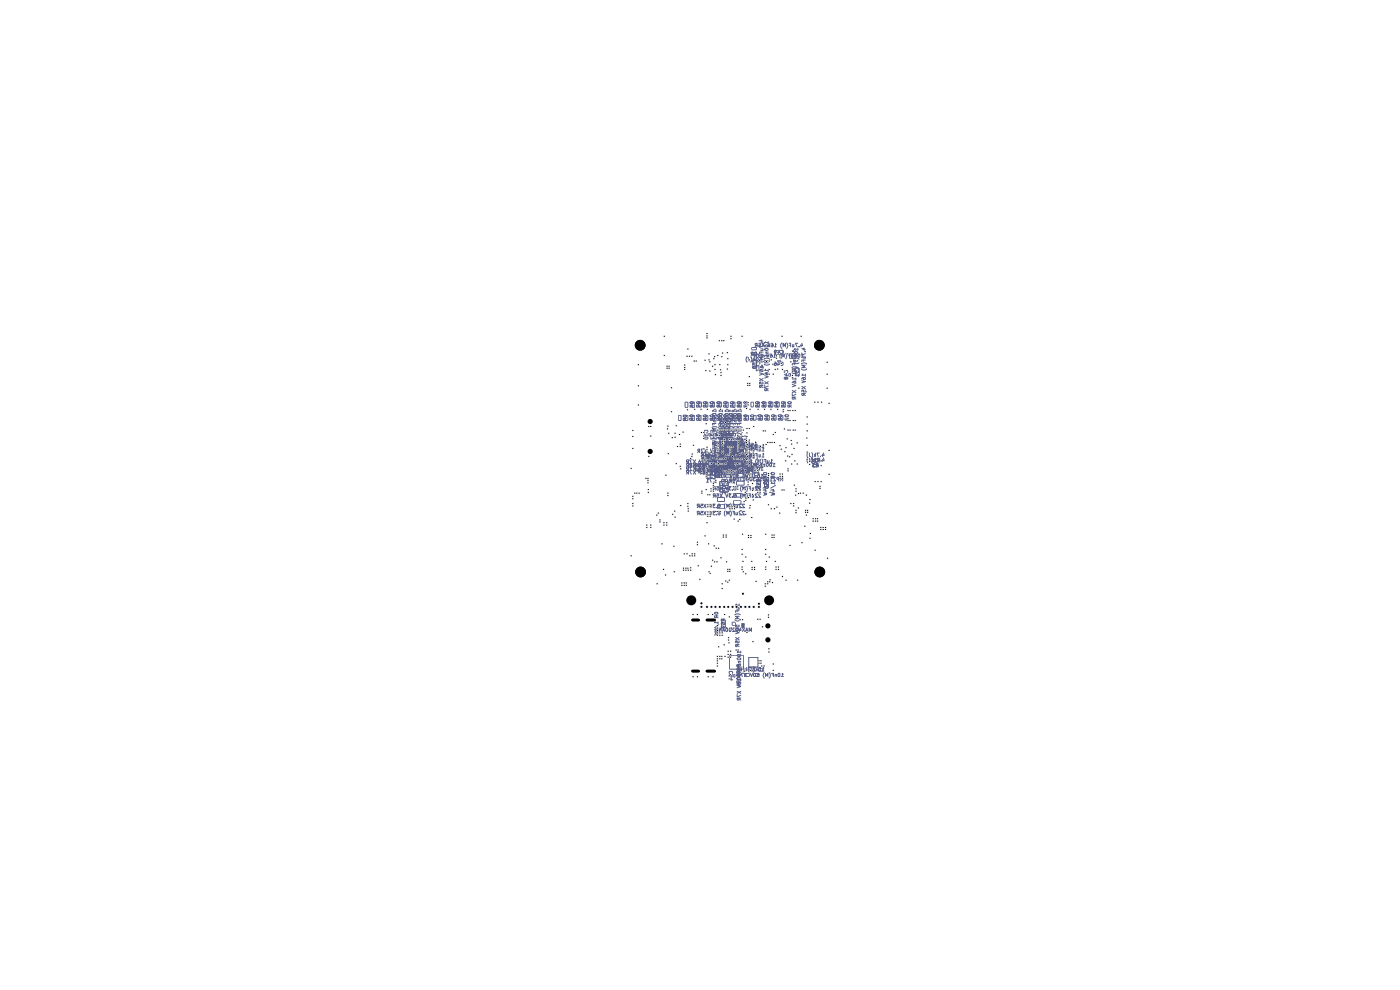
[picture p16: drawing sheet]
<svg xmlns="http://www.w3.org/2000/svg" width="297mm" height="210mm" viewBox="0 0 297 210" stroke-linecap="round" stroke-linejoin="round" font-family="sans-serif">
<g fill="none" stroke="#565d87" stroke-width=".21">
<path d="M158.5 75.7h-.1a.82 .82 0 0 0 .1 1.1M158.8 75.8v.7h.3M159.3 75.7a.82 .82 0 0 1 0 1.1M159.4 74.8h1.1v.5h-1.1zM159.5 73.7h1v.5h-1zM159.6 75.1l-.3 .3M159.7 77.8l.6-.1 .1 .3-.1 .2h-.5zM159.7 76.4h.8v1.6h-.8zM159.8 75.1l-.5-.1v-.2l.5-.1v.7M159.8 76.7v-.4h.5l.1 .2v.2M159.8 76l.3 .3M160 76.3l-.2 .2"/>
<path d="M160.1 75.8v.7M160.2 74.7a.39 .39 0 0 1 .4 .3 .39 .39 0 0 1-.3 .4l-.2-.1zM160.2 75.4l-.3 .4M160.4 77v.3l-.1 .2-.4-.2 .1-.3-.3 .1v.3M160.4 75.9l.3-.1a.42 .42 0 0 1 .2 .4 .42 .42 0 0 1-.4 .3zM160.4 75.4h-.4l-.1-.2 .5-.1v.7M160.4 77.6l.6-.1v.5M160.4 78.2v.5l.8-.4M160.4 73.2l-.2 .4M160.5 77.2l-.1-.1a.42 .42 0 0 1 .4-.4 .42 .42 0 0 1 .4 .2l-.1 .3M160.6 73.2h-.3l-.1-.3 .4-.1v.8M160.7 77.8h.5"/>
<path d="M161 72.8h.3l.1 .4h-.4v.3h.4M161 75.5a.81 .81 0 0 1 1.1 0M161 76.6l.3 .2 .8-.2M161 72.3l.6-.2v.5M161.1 73.2v.5l.8-.3M161.1 79.1l.8 .2-.8 .3M161.1 76.5h.4M161.2 75.1h-.5l.3 .7M161.3 77.7l-.2 .2h.8M161.4 74h.4v.3M161.4 75.1l.5 .7h-.8l.5 .2-.5 .3h.8M161.4 72.6h.5"/>
<path d="M161.4 74.3h.5M161.5 74.7v.2M161.5 77.4h.3v.6h-.3zM161.5 76l-.1-.2v.7M161.5 78.4l-.1 .1v.2l.4 .1 .1-.2-.2-.2-.5 .1-.1 .2M161.6 72.8l.5 .8M161.8 72.9h.1M161.9 74.7h-.8v.3M161.9 77.7v.5M161.9 75.1l-.5 .7M162.1 76.2a.72 .72 0 0 1 1.1 0M162.1 77.2a.72 .72 0 0 0 1.1 0"/>
<path d="M162.1 72.8l-.5 .8M162.2 74l.6-.1 .2 .2a.4 .4 0 0 1-.4 .2 .4 .4 0 0 1-.4-.3zM162.2 79.7l.8 .2-.8 .3M162.3 73.2h.3l.4 .2-.1 .2h-.6zM162.4 72.5l-.2 .1h.8M162.4 78.3l-.2 .3h.8M162.5 74.7h.5M162.6 74.7l-.1 .2h.5M162.6 75.4v.2M162.6 75.1l.3 .7 .3-.7M162.6 79.1l-.1 .2 .1 .2h.3v-.4h-.5l-.2 .3M162.9 72.8l.3 .8 .1-.8"/>
<path d="M163 75.4h-.8v.3M163 76.5h-.8l.5 .2-.5 .3h.8M163 72.5v.4M163 78.3v.5M163.4 75.1h.3l.1 .3-.1 .4h-.3v-.4h.3l.1 .1M163.7 72.8l.2 .1 .1 .6h-.4l.1-.3h.2l.1 .1M164.1 75.8h.4M164.3 74.6l.3 .2 .1-.5h-.3l-.1 .1v.5l.3 .1M164.3 73.6h.4M164.3 76.8l.4 .2v.5h-.4v-.4h.2l.2 .1M164.5 74.3h1.6v.8h-1.6zM164.5 75.3l-.2-.2v.7"/>
<path d="M164.7 73.1l-.2-.3v.8M165 76.4h.6v.4h-.6zM165 77.1v.5M165.1 74.5v.5M165.2 76.8l.2 .5h-.5M165.3 74.3l.1 .5h-.5M165.6 74.9l-.2 .3v.7l.2 .2M165.7 76.9l.3-.1 .1 .2v.4l-.2 .2-.2-.1M165.7 74.3a.38 .38 0 0 1 .5 .2 .38 .38 0 0 1-.2 .5l-.3-.1M165.9 72.7l-.3 .4v.5l.3 .3M166 75.8v-.7l.1 .5 .3-.5v.7M166.1 73.6v-.8l.3 .6 .2-.6v.8"/>
<path d="M166.4 79.5l.5-.2v.5M166.5 79v-.4h.6v.4M166.6 79.7h.5M166.7 74.9l.2 .4-.2 .8M166.9 72.7l.1 .1a.82 .82 0 0 1-.1 1.1M167.2 75.1h.4v.7M167.3 75.4h.3M167.3 79.2h.4v.6h-.4zM167.4 72.8h.3v.8M167.5 73.2h.2M167.5 75.1h.5v1h-.5zM167.9 75.8l.1-.4h.2v.4"/>
<path d="M168 78l.2-.2h.7l.3 .2M168 79.1l.3 .2 .9-.2M168.2 75h.6v.4a.55 .55 0 0 1-.7-.2zM168.2 75.8h.6v.2l-.6 .1-.1-.1zM168.2 73.1v.5M168.3 74.3l-.2 .2h.7M168.3 76.5h.5M168.4 76.5l-.1 .1 .2 .2h.3M168.4 73.1v.5l-.2-.1M168.4 76.2l.3-.2h.5l.3 .2M168.4 77l.3 .1 .8-.1M168.5 74.7l.6-.1 .2 .2-.2 .2h-.4l-.2-.1z"/>
<path d="M168.5 77.1v.3M168.5 75.4h.8M168.6 75.2l.3-.1v.7l-.3-.1zM168.7 73.9l-.2 .2h.8M168.7 78.1h.8v1.6h-.8zM168.7 78.4a.38 .38 0 0 1 .2-.5 .38 .38 0 0 1 .5 .2l-.1 .3M168.8 77.1h-.7v.4M168.8 78.2h-.7l.6 .3-.6 .2h.7M168.8 74.3v.4M168.9 79.4l-.2 .2h.7M168.9 75.4l.4 .2M169 75.4l-.3 .2"/>
<path d="M169.3 72.8h-.6l.4 .8M169.3 76.4l-.1 .2h-.7M169.3 73.9v.4M169.3 75.1l.4 .1-.1 .6h-.3zM169.3 78.7v.4l-.3-.1 .1-.3h-.4v.4M169.4 79.4v.4M169.5 73.5v.1M169.9 73.1v.5M170 77.2a.72 .72 0 0 1 1.1 0M170 78.2l.4 .3h.5l.2-.3M170 75.8h.4M170.1 74l.5-.2v.5"/>
<path d="M170.1 74.8v.6l.8-.4M170.1 72.8l.2 .5h-.5M170.4 75.7h.5l-.1 .3M170.4 79.3l-.3 .3h.8M170.4 74.2h.5M170.4 76h.5M170.4 75.3l-.2-.2v.7M170.4 76.4v.2M170.8 74.6h.1M170.9 76.4h-.8v.3M170.9 77.5h-.8l.6 .2-.6 .3h.8M170.9 79.3v.5"/>
<path d="M143.9 88.1h.6v1.1h-.6zM145 88.1h.6v.3h-.6zM145.3 88.7v.5h-.3v-.5h.6M145.3 89l.3 .2M145.3 85.3h.6v1.1h-.6zM145.3 88.1h.6v1.1h-.6zM145.9 98l-.3 .3M145.9 98.7l-.3 .4M145.9 99.5l-.3 .3M146.1 98l-.5-.1 .1-.4h.4v.8M146.1 98.7l-.5-.1v-.2l.5-.1v.8M146.1 99.5l-.5-.1 .1-.3h.4v.7"/>
<path d="M146.4 85.3h.7v.3h-.7zM146.4 88.1h.7v.3h-.7zM146.6 98.7l-.3 .4M146.7 85.9v.4l-.3 .1v-.5h.7M146.7 88.7v.4l-.3 .1-.1-.5h.8M146.7 98.7h-.3l-.1-.3h.4v.7M146.7 86.1l.4 .3M146.7 88.9l.4 .3M146.8 85.3h.6v1.1h-.6zM146.8 88.1h.6v1.1h-.6zM146.8 99.8h-.5l.3 .8M146.8 97.5h-.5l.3 .8"/>
<path d="M146.8 98.3h-.5l.3 .8M146.8 99.1h-.5l.3 .7M147.1 98.4h.3l.1 .3-.3-.1-.1 .5h.4l.2-.4M147.1 97.5l.5 .8-.5 .8 .5 .7-.5 .8M147.6 97.5l-.5 .8 .5 .8-.5 .7 .5 .8M147.7 99.7l-.2 .4M147.7 98.4l.6 .7M147.8 88.1l.5-.1 .2 .3-.7 .1zM147.8 85.3h.7v.3h-.7zM147.9 98.7h-.2l-.2-.2 .4-.2v.8M147.9 99.7h-.3l-.1-.3h.4v.7M148.1 97.9h.5v1.1h-.5z"/>
<path d="M148.2 88.7l-.1 .5-.4-.1v-.4h.8M148.2 85.9l-.1 .5-.4-.1v-.4h.8M148.2 88.9l.3 .3M148.2 86.1l.3 .3M148.2 85.3h.6v1h-.6zM148.2 88.1h.5v1.1h-.5zM148.3 98.4l-.6 .7M148.3 95.7l-.3 .3M148.3 99.8l.3 .8 .2-.8M148.3 97.5l.3 .8 .2-.8M148.3 99.1l.3 .7 .2-.7M148.4 95.7h-.3l-.1-.3 .2-.1h.2v.7"/>
<path d="M148.4 100l-.2 .3M148.6 100h-.4v-.3h.4v.6M148.7 99.4h-.5l.3 .7M148.8 98.3l-.2 .8-.3-.8h.4v.3h-.4v.3v.2l.4-.1M148.9 98.4l.3 .7 .2-.7M148.9 98.3l.5 .8M149 96.4l-.2 .3M149 97l-.2 .4M149.1 99.8l.3 .2v.5h-.4v-.3l.3-.1 .1 .1M149.1 97.5l.3 .2v.5h-.4v-.3l.3-.1 .1 .2M149.1 98.3l.3 .2v.5h-.4v-.4h.3l.1 .1M149.1 99.1l.3 .1v.5h-.4v-.3l.3-.1 .1 .2"/>
<path d="M149.1 97.8l.4-.1 .4 .3-.2 .1h-.5zM149.2 96.4l-.4-.2v-.3h.4v.8M149.2 97h-.3l-.1-.2 .4-.2v.8M149.2 88.1a.43 .43 0 0 1 .4-.1 .43 .43 0 0 1 .3 .3l-.6 .1zM149.2 96.3l-.1 .4h.3l.5-.4v.4M149.2 97h.5l.2 .2a.4 .4 0 0 1-.4 .3 .4 .4 0 0 1-.4-.4zM149.2 85.3a.43 .43 0 0 1 .4-.1 .43 .43 0 0 1 .3 .3l-.6 .1zM149.3 95.3h-.5l.2 .7M149.4 99.7h-.6l.4 .6M149.4 92v.5l.3-.3v.2l.3 .1 .2-.2-.1-.3M149.4 92.8l.6-.1 .2 .3-.2 .1h-.5zM149.4 98.5v.4h-.2l-.1-.4h.8"/>
<path d="M149.4 98.3l-.5 .8M149.4 95.3l.5 .7M149.4 99.4l-.5 .7M149.4 98.6l.5 .3M149.4 99.7v.3M149.5 91.7v-.4h.5l.2 .2-.1 .2M149.5 99.7l.5 .6M149.6 88.7l-.1 .5-.3-.1v-.4h.7M149.6 85.9l-.1 .5-.3-.1v-.4h.7M149.6 88.9l.3 .3M149.6 86.1l.3 .3M149.7 85.3h.5v1h-.5z"/>
<path d="M149.7 88.1h.5v1.1h-.5zM149.7 99.1h.5M149.7 98.3h.5M149.7 99.8h.5M149.9 95.3l-.5 .7M149.9 99.5v.5M149.9 96.8l-.2 .3M150 95.9h-.5l.3 .8M150 96.6h-.5l.3 .8M150 99.7l-.5 .6M150.1 98.4h-.4l.2 .2-.2 .1v.4h.4M150.1 99.2l.2 .5h-1.2v.4"/>
<path d="M150.1 96.8h-.3l-.1-.4h.4v.7M150.1 96.9v.5M150.2 98.3l.3 .8 .2-.8M150.2 97.8l-.3-.3v.8M150.2 98.6l-.3-.3v.8M150.2 99.3l-.3-.2v.7M150.2 95.9l.5 .8M150.2 96.6l.5 .8h.4M150.3 96.6l.2 .5h-.6M150.4 91.9h.3v.6h-.3zM150.5 99.1h.1M150.5 97.9l-.3 .4"/>
<path d="M150.6 98.9h.6v.3h-.6zM150.6 99.7h.6v.3h-.6zM150.6 99.4l-.2 .7-.3-.7-.3-.2-.9 .2 .5 .7M150.6 97.9h-.4v-.3l.4-.1v.8M150.7 88.1l.4-.1 .3 .3-.7 .1zM150.7 85.3l.4-.1 .3 .3-.7 .1zM150.7 95.3l.3 .7 .2-.7M150.7 95.9l-.5 .8M150.7 96.6l-.5 .8M150.8 97.6h.5v.3h-.5zM150.8 91.7l.1-.4h.5l.1 .4M150.8 92v.5l.2-.3v.2l.4 .1 .1-.5"/>
<path d="M150.8 92.7v.4h.2l.5-.5v.5M150.8 99.7l.2 .6 .3-.6M150.8 98.4h.2l.2 .2v.4l-.4 .1v-.5h.3l.1 .2M150.9 96.4h-.5l.3 .7M151 98.4h.3l-.1 .7-.3-.3zM151 99.4l.3 .1-.1 .6-.3-.1zM151 97.5h.3l.1 .4-.4-.1v.4h.4M151 88.7v.5l-.4-.1v-.4h.8M151 85.9v.5l-.4-.1v-.4h.8M151 90.7l.2-.2h.8l.2 .2M151 91.8l.4 .2h.5l.3-.2M151 99.2h-.5l.4 .8"/>
<path d="M151 88.9l.4 .3h.5M151 86.1l.4 .3M151 96.4l.9 1M151.1 85.3h.5v1h-.5zM151.1 88.1h.5v1.1h-.5zM151.1 94.2l.8 .3-.8 .2M151.1 96.2v.5l.8-.3M151.1 96.9l-.1-.3v.8M151.1 95.5l.8 .5M151.2 87.7h.6l.1 .3a.48 .48 0 0 1-.8 0zM151.2 88.5h.7v.2l-.6 .1-.2-.1zM151.3 99.7a.66 .66 0 0 0 .1 1.1h.1a.42 .42 0 0 1 .3 .3 .42 .42 0 0 1-.2 .4h-.3"/>
<path d="M151.3 97.5a.72 .72 0 0 0 0 1.1M151.3 99a.72 .72 0 0 0 0 1.1h.3l.2 .2-.2 .5h-.3M151.3 98.2a.66 .66 0 0 0 .1 1.1l.1-.1a.42 .42 0 0 1 .3 .4 .42 .42 0 0 1-.2 .4h-.3M151.4 87l-.3 .2h.8M151.4 92.9l-.3 .2h.8M151.4 94.2l-.3 .3M151.4 94.9l-.3 .4M151.5 95.9l.2 .8 .3-.8M151.5 96.6l.2 .8 .3-.8M151.5 89.2v.3h.4M151.5 95.3l.3 .1v.6l-.4-.1 .1-.3 .3 .1M151.5 96.7l.1-.1 .3 .2-.1 .6-.3-.1"/>
<path d="M151.5 89.8v.3M151.5 98.9l-.3 .3M151.6 94.2h-.5v-.4l.5-.1v.8M151.6 93.6l-.2 .1 .1 .3h.3v-.4a.42 .42 0 0 0-.7 .3M151.6 96.9l-.1 .5-.4-.1v-.4h.8M151.6 94.9h-.4l-.1-.3 .5-.1v.8M151.6 98.3v-.8l.2 .5 .3-.5v.8M151.6 99.1v-.8l.2 .5 .3-.5v.8h-.5M151.6 99.8v-.7l.2 .5 .3-.5v.7M151.6 96.4l-.6 .7M151.6 99.4h.4v.3h-.4v.1v.3h.4l-.1-.2h-.3v.4h.3l.1-.4-.2-.2h-.2M151.6 98.9h-.3l-.1-.4h.4v.7"/>
<path d="M151.6 97.5l.6 .8M151.8 91.9h.2v.6h-.2zM151.9 93.7h.3v.5h-.4l.1 .3 .3-.1M151.9 89.8h-.8v.4M151.9 90.9h-.8l.5 .3-.5 .2h.8M151.9 94.5h.3v.3l-.4 .1 .1 .4 .3-.1M151.9 87v.4M151.9 92.9v.4M151.9 95.5l-.8 .5M152 92.9l.6-.2v.5M152 100l-.3 .3M152.1 98.6l-.3-.3v.8"/>
<path d="M152.1 88.1a.48 .48 0 0 1 .7 0l-.1 .3h-.5zM152.1 85.3a.42 .42 0 0 1 .4-.1 .42 .42 0 0 1 .3 .3l-.6 .1zM152.2 91.7l-.1-.3 .1-.1h.5l.1 .2-.1 .2M152.2 100h-.4l-.1-.3h.5v.6M152.2 96h.4M152.2 97.5l-.6 .8M152.2 95.9h.3l.1 .7-.3 .1-.1-.2 .1-.3 .3 .2M152.2 96.6l.4 .2v.6h-.4v-.5l.4 .1M152.3 99.7a.72 .72 0 0 1 0 1.1M152.3 97h.4v.4h-.4l.1 .4 1.1-.6M152.3 99.3a.72 .72 0 0 0 0-1.1l-.2 .5 .2 .7M152.3 97.5a.72 .72 0 0 1 0 1.1"/>
<path d="M152.3 99a.72 .72 0 0 1 0 1.1M152.3 96.4l.3 .7 .2-.7M152.3 93.1h.5M152.4 90.7l.2-.2h.7l.2 .2M152.4 91.8l.3 .2 .8-.2M152.4 98.5h-.5l.3 .7M152.4 99.4l-.2 .3M152.5 88.5l.4-.1 .4 .3-.2 .1h-.4l-.2-.1zM152.5 88.9l.3 .3v.3h.5M152.5 94.2l.8 .3-.8 .2M152.5 96.2v.5l.8-.3M152.5 88.7l-.1 .5-.3-.1v-.4h.7"/>
<path d="M152.5 85.9l-.1 .5-.3-.1v-.4h.7M152.5 97.9l.3 .1v.6h-.4v-.4l.8 .1v.8M152.5 99.7h.3l.1 .3-.3-.1-.1 .4h.4M152.5 93.7l.5 .8-.5 .8M152.5 95.5l.8 .5M152.5 86.1l.3 .3M152.5 85.3h.5v1h-.5zM152.5 88.1h.5v1.1h-.5zM152.6 87.7h.6l.1 .3a.41 .41 0 0 1-.5 .2 .41 .41 0 0 1-.3-.4zM152.6 99.1v-.7l.2 .5 .3-.5v.7M152.6 95.5l-.3-.2v.7M152.6 98.5l.5 .7-.2 .4 .2 .8"/>
<path d="M152.6 99.4l-.4-.1v-.3h.4v.7M152.7 92.4l.2-.2 .9 .2M152.7 93.5v.1a.82 .82 0 0 0 1.1-.1M152.7 99.8l-.2-.1v.6M152.7 89.5l.6-.1 .2 .3-.2 .1h-.4h-.2zM152.7 90.3a.36 .36 0 0 1 .5-.2 .36 .36 0 0 1 .2 .4 .43 .43 0 0 1-.7-.2zM152.7 95.9l.8 .3-.8 .2M152.7 97.9v.5l.8-.4-.2-.1v.7M152.7 87l-.2 .2h.8M152.7 92.9l-.2 .2h.8M152.7 89.2h.6M152.7 97.2l.8 .5"/>
<path d="M152.8 99.8h.4v.8M152.8 97.5h.4v.8M152.8 99.1h.4v.7M152.8 89.8v.3M152.9 92v.5l.4-.3v.3l.4-.1-.1-.4M152.9 88.7l-.2 .2h.8M152.9 94.6l-.2 .2h.8M152.9 93.6l-.2 .3 .5 .1 .1-.3-.2-.1-.6 .1v.2M152.9 96.9v.4l-.4 .1v-.5h.8M152.9 97.5l.2 .8 .2-.8M152.9 96.7h.4M152.9 98.6h.6"/>
<path d="M152.9 97.4h.4M152.9 97.9h.3M152.9 97.1l.4 .3M152.9 99.4h.3M153 96.7h.5v.2h-.5zM153 91.7l-.1-.2 .2-.2 .6 .1-.1 .3M153 95.3l-.3 .4v-.3l.2-.1h.5l.1 .3-.3 .2-.2-.2 .2-.3h-.5l.1-.4h.4v.8M153 93.7l-.5 .8 .5 .8M153 96.5l-.3 .4M153 97.8h.4M153 90.9h.5M153 94.6l-.3 .3"/>
<path d="M153 91.9h.4v.6h-.4zM153.1 90.9l-.1 .3h.5M153.1 96.4a.47 .47 0 0 1 .3 .7h-.3v-.4l.4 .1M153.1 91.5v.3M153.1 98.5l-.5 .7M153.1 98.9h.6v.3h-.6zM153.2 96.5h-.4l-.1-.2 .5-.1v.7M153.2 98.2a.72 .72 0 0 0 0 1.1M153.2 98.7l-.2 .4h-.3v-.4h.8M153.2 94.2l.3 .3v.3h-.4l.1-.3h.2l.1 .2M153.2 94.6h-.4l-.1-.4h.5v.7M153.2 98.9l.3 .2"/>
<path d="M153.2 99.7l.5 .6M153.3 89.8h-.8v.4M153.3 90.9h-.8l.5 .3-.5 .2h.8M153.3 87v.4M153.3 92.9v.4M153.3 95.5l-.8 .5M153.3 96.1l-.2-.2v.8M153.3 92.7v.4h.3v-.4h-.5l-.2 .4M153.3 96.9l-.2-.3v.8M153.3 92.4l.4-.2h.5l.2 .2M153.3 93.5v.1a.78 .78 0 0 0 1.1-.1M153.3 98.2l.3 .5-.3 .7"/>
<path d="M153.3 99h-.5l.4 .7M153.4 99.1v-.8l.3 .6 .2-.6v.8M153.4 95.9l.8 .3-.8 .2M153.4 97.9v.5l.8-.3M153.5 96.2h.3l.1 .3-.4-.1v.5h.4M153.5 91.5h-.8l.1 .8-.1 .2-.4-.3-.2 .3v-.5M153.5 92.7h-.8l.6 .3-.6 .2h.8M153.5 95.6h-.4v-.3l.2-.1-.2-.3h.7l.1 .4h-.4v.4h.4M153.5 90.2l.4-.1 .3 .2a.34 .34 0 0 1-.4 .3 .34 .34 0 0 1-.3-.4zM153.5 94.2h.3l.1 .4-.4-.1v.4h.4M153.5 88.7v.5M153.5 94.6v.4"/>
<path d="M153.6 88.1l.3-.1 .4 .2-.1 .2h-.6zM153.6 89.4l.6 .1v.3h-.6l-.2-.1zM153.6 85.3l.3-.1 .4 .2-.1 .2h-.6zM153.6 99l.5 .7M153.7 90.7l.3-.2 .9 .2M153.7 91.8l.2 .2h.7l.3-.2M153.7 88.7l-.3 .2h.8M153.7 94.6l-.3 .2h.8M153.7 95.2l-.1 .1a.82 .82 0 0 0 .1 1.1M153.7 90.9h.5M153.7 99.7l-.5 .6M153.7 95.2h.6v.3h-.6z"/>
<path d="M153.7 95.9h.6v.2h-.6zM153.8 93.7l.2 .8 .3-.8M153.8 94.2l.7 .3-.7 .2M153.8 96.2v.5l.7-.3M153.8 90.9v.3h.4M153.8 94.9h.5l-.5-.5 .3-.2 .5 .7-.4 .8M153.8 94.5l.2 .8 .3-.8M153.8 99.5l-.2 .3 .2 .9M153.8 95.5l.7 .5M153.8 91.5v.3M153.8 92v.5l.3-.3 .3 .3 .2-.2-.1-.3M153.8 92.7v.5l.8-.3"/>
<path d="M153.8 88.5h.7v.2l-.6 .1-.1-.1zM153.8 95.3v.5l.4-.1v-.4h-.6l-.2 .4M153.8 98.7v.3l-.2 .1-.2-.4h.8h-.3M153.8 98.4h.4v.7M153.8 97.9l-.2-.1v.5M153.8 98.5l.3 .7 .3-.7M153.8 98l.2-.1 .3 .1-.1 .6h-.4v.5M153.8 98.6h-.2v.5M153.8 99.4l-.2-.1v.5M153.8 97.8v.5M153.8 99.3v.5M153.8 98.9l.4 .2"/>
<path d="M153.9 91.9h.3v.6h-.3zM153.9 91.7l-.1-.3 .2-.1h.4l.2 .2-.1 .2M153.9 87.7l.6 .1a.4 .4 0 0 1-.3 .3 .4 .4 0 0 1-.4-.2zM153.9 88.7l-.1 .5-.3-.1v-.4h.8M153.9 96v-.7l.3 .5 .2-.5v.7M153.9 85.9l-.1 .5-.3-.1v-.4h.8M153.9 88.9l.4 .3M153.9 100h.5M153.9 86.1l.4 .3M154 85.3h.5v1.1h-.5zM154 88.1h.5v1.1h-.5zM154 92.4l.4-.2 .8 .2"/>
<path d="M154 93.5l.1 .1a.82 .82 0 0 0 1.1-.1M154 87l-.2 .2h.7M154 92.9l-.2 .2h.7M154 97.5h-.4l.2 .3-.2 .1v.3h.4M154 89.2h.5M154.1 93.7h.3v.6h-.3zM154.1 95.9l.8 .3-.8 .2M154.1 97.9v.5l.8-.3M154.1 89.2l-.1 .2 .5 .1M154.1 97.2l.8 .5M154.1 99l-.5 .7M154.2 90.2l.4-.1 .3 .2a.35 .35 0 0 1-.4 .3 .35 .35 0 0 1-.3-.4z"/>
<path d="M154.2 94.6v.4l-.4-.1v.2l.5 .6h-.5M154.2 93.6l-.1 .4h.4l-.1-.4a.42 .42 0 0 0-.4 0 .42 .42 0 0 0-.2 .4M154.2 91.5h-.8v.5M154.2 92.7h-.8l.6 .3-.6 .2h.8M154.2 97.1l-.4-.1 .4 .2v.4l-.3 .2-.1-.1M154.2 97.7l-.9-.7v.8M154.2 99.2l.1 .1a.82 .82 0 0 1-.1 1.1M154.2 96.6l-.2-.2v.7M154.2 96.2l.5 .7M154.2 88.7v.5M154.2 89.8v.3M154.3 99.8h.2l.1 .2-.1 .6h-.2z"/>
<path d="M154.3 98.2l.1 .4v.5l-.1 .2M154.3 89.4h.5l.1 .4h-.6l-.2-.1zM154.3 97.5h.2l.1 .2-.1 .6h-.2zM154.3 98.4l.1-.1 .2 .2-.1 .6h-.2zM154.3 99.1h.2l.1 .1-.1 .6h-.2zM154.3 98.6l-.3 .4M154.4 88.7l-.3 .2h.8M154.4 94.6l-.3 .2h.8M154.4 98.1h-.5l.3 .8M154.4 99.5l-.3-.3v.8M154.4 98.2v.1M154.4 90.9h.5"/>
<path d="M154.4 95.8a.82 .82 0 0 0 0 1.1M154.4 98.6h-.3l-.1-.3 .4-.1v.8M154.4 96.5a.82 .82 0 0 0 0 1.1M154.4 90.9v.3h.5M154.4 99.7l.2 .6 .3-.6M154.5 94.4v.4h.3l.4-.4v.4v-.3l.3-.1v.4h.4v-.4M154.5 93.4l-.1-.2 .2-.2h.4l.2 .1-.1 .3M154.5 93.7v.5h.3l.4-.6v.6M154.5 90.7l.4-.2 .8 .2M154.5 91.5v.3l.3 .2h.7l.2-.2M154.5 98.7v.4h-.2l-.2-.1v-.3h.8M154.5 95l.3-.1 .1 .2v.3l-.2 .3-.2-.1"/>
<path d="M154.5 89.8h-.7v.4M154.5 91h-.7l.6 .3-.6 .1h.7M154.5 94.2h.2l.2 .2v.3l-.1 .2-.3-.1M154.5 87v.4M154.5 92.9v.4M154.5 98.9l.4 .2M154.5 95.5l-.7 .5M154.5 97.5l-.3-.3-.8 .5M154.6 95.3h-.2v.4l.4 .1 .1-.5h-.5l-.3 .4M154.6 98.6v.5h.3v-.5h.2M154.6 98.5h.3l.1 .3-.1 .4h-.3l.1-.5 .3 .2M154.6 94.2l-.4 .7 .4 .8"/>
<path d="M154.6 98.9h.6v.3h-.6zM154.6 97.8h.6v.2h-.6zM154.7 96.7v-.8l.2 .5 .3-.5v.8M154.7 92v.5l.3-.3 .1 .3h.3v-.5M154.7 88.5l.4-.1 .4 .3-.2 .1h-.5zM154.7 94.2l.8 .3-.8 .2M154.7 97.4v-.8l.2 .5 .3-.5v.8M154.7 99.4h.3v.7M154.7 97.5h.2l.2 .4v.2l-.3 .2v-.5l.3 .2M154.7 95.5l.8 .5M154.8 91.7l-.1-.2 .2-.2 .6 .1-.1 .3M154.8 87.7h.5l.2 .2a.4 .4 0 0 1-.5 .2 .4 .4 0 0 1-.3-.3z"/>
<path d="M154.8 98.3h.3v.8M154.8 95.2l.1 .3-.1 .9M154.8 97.9l-.3 .3M154.8 99.7h.2M154.8 91.9h.4v.6h-.4zM154.8 93.7h.3v.6h-.3zM154.9 96.5v.2h.3l.1-.3-.4-.1v.6h.3M154.9 87l-.2 .2h.8M154.9 92.9l-.2 .2h.8M154.9 91.5h-.8v.5M154.9 92.7h-.8l.6 .3-.6 .2h.8M154.9 99.5l.1 .2v.7l-.1 .3"/>
<path d="M154.9 99l.2 .7 .3-.7M154.9 88.7v.5M154.9 94.6v.4M154.9 97.2l-.8 .5M154.9 95.8v.5h.2l.2-.4-.4-.1v-.3l.4 .1-.2 .2M154.9 99.9l.3-.1 .2 .3-.2 .5-.3-.1zM154.9 93.7h-.4l.3 .4h-.3v.4l.4-.1M154.9 88.1a.45 .45 0 0 1 .8 .1l-.1 .2h-.6zM154.9 97.9l-.4-.1 .1-.3h.3v.7M154.9 94.5h-.4l.3 .3h-.3v.5l.4-.1M154.9 97.6l.3-.1 .2 .3-.2 .5-.3-.1zM154.9 98.4l.3-.1a.42 .42 0 0 1 .2 .4 .42 .42 0 0 1-.4 .4z"/>
<path d="M154.9 99.1h.3l.2 .2-.2 .5-.3-.1zM154.9 85.3a.45 .45 0 0 1 .8 .1l-.1 .2h-.6zM155 92.9l-.2-.2v.4h.2l.1-.4 .4 .1-.1 .3h-.3l-.1-.1M155 96.9v.5l-.2 .1-.1-.6h.8M155 98.2l-.3-.1-.1 .2 .5 .6h-.5M155 89.8v.3M155 97.2l.5 .3M155.1 93.6h-.2v.4l.6-.1-.2-.3h-.4l-.2 .1v.3M155.1 99.2h-.5l.3 .4-.3 .1 .1 .3 .4-.1M155.2 93.7v.5h.3l.5-.6v.6h-.5l.1 .3h.4v-.6l-.4-.2M155.2 94.4v.1M155.2 93.4l.2-.4h.3l.3 .2-.1 .2"/>
<path d="M155.2 98.2h-.5l.3 .8M155.2 95.2l.4 .1v.7M155.2 99.1h.8M155.3 88.7v.5h-.3l-.1-.5h.8M155.3 97.5h.4v.3h-.4v.3h.4M155.3 96.3l-.2 .3v.5l.2 .3M155.3 88.9l.4 .3M155.3 99.2h.4M155.4 96.2l.2 .7 .3-.7M155.4 98.2l.3-.1 .1 .2-.1 .5h-.3M155.4 99.7h.3v.6M155.4 99.3l.1-.1 .3 .2-.1 .6-.3-.1"/>
<path d="M155.4 94.9l.2 .8 .3-.8M155.4 94.2l.2 .7 .3-.7M155.4 85.9l-.1 .5-.4-.1v-.4h.8M155.4 95.7h.2M155.4 86.1l.3 .3M155.4 85.3h.5v1.1h-.5zM155.4 88.1h.5v1.1h-.5zM155.5 89.2h-.6l.1 .3h.5M155.5 89.8h-.8v.4M155.5 91h-.8l.5 .3-.5 .1h.8M155.5 96.4l-.8 .3v-.5l-.5 .7v.5l-.3 .1-.1-.2v-.4h.7M155.5 90.7l.3-.2 .8 .2"/>
<path d="M155.5 91.8l.2 .2h.7l.2-.2M155.5 98.6v.5v-.7l.1 .2M155.5 87v.4M155.5 92.9v.4M155.5 95.5l-.8 .5M155.5 100h.2M155.5 93.7h.3v.6h-.3zM155.5 95.1h.6v.3h-.6zM155.5 95.9h.6v.2h-.6zM155.5 95.8l.2 .3-.2 .8h.5v.5l-.3 .1-.2-.2v-.4h1.1l.1-.1v-.4l-.4-.1M155.5 96.5l.2 .4v.5l-.2 .2M155.5 94.2l.8 .3-.8 .2"/>
<path d="M155.5 96.2v.5l.8-.3M155.5 99.7h-.4l.3 .2-.3 .1v.3h.4M155.5 96.3h.5M155.5 95.5l.8 .5v-.5l-.8 .5M155.6 88.5h.7v.2l-.6 .1-.2-.1zM155.6 97l-.1 .1v.4h.4v-.4l-.4-.1v-.2h.4v.2h-.2M155.6 94.5l.4 .2v.6h-.4l-.1-.4h.5M155.6 97.1v-.7l.3 .5 .1-.5v.7M155.6 99h.3l.1 .1v.5l-.2 .1-.3-.1zM155.6 98.3h.4M155.6 99.8h.4M155.7 91.9h.3v.6h-.3z"/>
<path d="M155.7 87.7l.6 .1a.4 .4 0 0 1-.3 .3 .4 .4 0 0 1-.5-.2zM155.7 98.7l-.2-.2v.7M155.8 94.6l.6-.2v.5M155.8 98.6l-.3-.1v-.5l.1-.1 .3 .1v.3h-.4l.4 .7M155.8 87l-.3 .2h.8M155.8 92.9l-.3 .2h.8M155.8 89.2h.5M155.9 98.2l-.4 .9 .3-.1v-.4M155.9 89.2l-.1 .2 .5 .1M156 96v-.5h.6l.1 .2v.4l-.2 .2-.2-.1M156 95.7l-.2-.2v.8M156 95.9h.4v.8"/>
<path d="M156 96.4l-.2-.1v.6M156 93.4l-.1-.3 .1-.1h.5l.1 .2v.2M156 93.7l-.1 .4 .3 .1 .4-.6v.6M156 93.6l-.1 .4h.4l-.1-.4a.42 .42 0 0 0-.4 0 .42 .42 0 0 0-.3 .4M156 89.8v.3M156 97.5l.5 .7M156 97.2l.3 .3M156 97.8l-.1-.3v.8M156 98.6l-.1-.3v.8M156 99.3l-.1-.2v.7M156.1 96.3h.3l.2 .2v.7l-.2 .2v-.8h-.4M156.1 96.9h.3"/>
<path d="M156.1 94.8h.5M156.2 98.9h.6v.3h-.6zM156.2 97.8h.6v.2h-.6zM156.2 97.4a.81 .81 0 0 0 0 1.2M156.2 99.7h.3l.1 .2v.3l-.4 .1v-.4h.4v.2M156.2 99.7h.5M156.3 89.8h-.8v.4M156.3 91h-.8l.6 .3-.6 .1h.8M156.3 87v.4M156.3 92.9v.4M156.4 90.7l.2-.2 .9 .2M156.4 91.8l.2 .2h.6l.3-.2"/>
<path d="M156.5 99.4h-.5v.3l.6 .4h-.6l-.1-.3v.8M156.5 92.6l.1-.1a.4 .4 0 0 1 .3 .4 .4 .4 0 0 1-.3 .3zM156.5 87.8l.6-.1 .1 .2a.4 .4 0 0 1-.4 .2 .4 .4 0 0 1-.3-.3zM156.5 88.5l.4-.1 .3 .3-.1 .1h-.5zM156.5 94.2l.7 .3-.7 .2M156.5 96.2v.5l.7-.3M156.5 88.1l.3-.1 .3 .2v.2h-.6zM156.5 85.3l.3-.1 .3 .2v.2h-.6zM156.5 98.3v-.8l.2 .5 .3-.5v.8M156.5 95.2h.4M156.5 95.5l.7 .5M156.5 97.5l-.5 .7"/>
<path d="M156.6 96.2h-.5l.3 .2-.3 .1v.4h.5M156.6 98.3h-.6l.4 .8M156.6 98l-.3-.1-.2 .2 .5 .5h-.5M156.6 96.8h-.4l-.1 .1 .5 .6h-.5M156.6 94.2h-.5l.3 .3-.3 .1v.3h.5h-.5l.3 .4h-.3v.4h.5M156.6 87l-.1 .2h.7M156.6 92.9l-.1 .2h.7M156.6 98.2l.3 .8 .2-.8M156.6 95.3h.1a.34 .34 0 0 1 .4 .4 .34 .34 0 0 1-.4 .3l-.1-.2zM156.7 88.7v.5h-.2l-.1-.5h.7M156.7 85.9v.5h-.2l-.1-.5h.7M156.7 99.7h.4v.6l-.4-.1z"/>
<path d="M156.7 99.1l-.2-.1v.7M156.7 89.2h.5M156.7 88.9l.4 .3M156.7 86.1l.4 .3M156.8 85.3h.6v1h-.6zM156.8 88.1h.6v1.1h-.6zM156.8 89.2v.3h.4M156.8 96.9v.5l-.2 .1-.1-.6h.7M156.8 99v.1M156.8 97.2l.4 .3 .3 .7 .2-.7M156.8 98.4l-.2 .3v.5l.2 .3M156.8 89.8v.3"/>
<path d="M156.9 93.2h-.5l.3 .8M156.9 96.9h.1M156.9 93.6l-.2 .1 .1 .3 .4-.1-.1-.3h-.3l-.3 .1v.3M156.9 98l.2-.1 .2 .1-.1 .6h-.3M156.9 96.8h.3l.1 .1-.1 .6h-.3M156.9 94.7l-.3-.3v.8M156.9 95.7h.1M156.9 94.9h.1M156.9 96.4h.3v.7M157 96.7h.2M157.1 96.3l-.4-.1v.5M157.1 93.6l-.2 .4 .2 .8"/>
<path d="M157.1 96.9h-.4v.5M157.1 94.4l-.2 .3v.6l.2 .2M157.1 96.2v.5M157.1 96.9v.5M157.1 95.4h.7v.3h-.7zM157.1 94.2h.6v.3h-.6zM157.1 93.4h.6v.4h-.6zM157.1 99.2v-.7l.3 .5 .2-.5v.7M157.1 94h.5M157.2 96.2h.3l.2 .6-.2 .1-.4-.1 .1-.4h.4l.1 .2M157.2 89.8h-.7v.4M157.2 91h-.7l.5 .3-.5 .1h.7"/>
<path d="M157.2 94.9l.4 .3v.5l-.5-.1 .1-.3h.4v.1M157.2 94.2h.3l.1 .2v.5l-.5-.1 .1-.3h.4v.2M157.2 97.4l.3 .3-.3 1.4M157.2 87v.4M157.2 92.9v.4M157.2 95.5l-.7 .5M157.3 95.4l.2-.1 .2 .1v.6l-.4-.1zM157.4 96l.1-.1a.34 .34 0 0 1 .3 .4 .34 .34 0 0 1-.4 .3zM157.4 94.5v-.8l.3 .6 .2-.6v.8l.2-.1 .2 .2v.4l-.1 .2-.3-.1M157.4 98.3l.2 .5h-.5M157.4 96.7h.1a.34 .34 0 0 1 .3 .3 .34 .34 0 0 1-.3 .4l-.2-.3zM157.4 95.3v-.8l.3 .6 .2-.6v.8"/>
<path d="M157.5 98.2l.2 .1 .1 .5-.1 .2-.3-.1 .1-.4 .3 .1M157.5 99.7h.3l-.1 .6h-.2zM157.5 98h.5v1.1h-.5zM157.6 93.5l-.2-.3v.8M157.6 92.5h-.3l-.2 .2 .6 .5h-.6M157.6 94.5l-.3-.1-.2 .3 .6 .5h-.6M157.6 99.4h-.5v.3l.5 .4h-.5M157.7 97.5h.5v.8M157.7 99.5l-.2 .5 .2 .7M157.8 88.1h.7v.3h-.7zM157.8 85.3l.6-.1 .1 .3-.6 .1zM157.8 98.9a.72 .72 0 0 0 0 1.1"/>
<path d="M157.9 93.3l.3-.1 .1 .2v.4l-.2 .2-.2-.1M157.9 92.5h.2l.2 .1v.5l-.1 .1-.3-.1M157.9 98.4l.2 .2v.7l-.2 .2M157.9 96.7h-.3v.4M157.9 96.6v.5M157.9 97.9h.3M158 96h.4M158.1 96.8l.1-.2 .3 .2-.1 .6h-.2zM158.1 99.7v-.7l.2 .5 .3-.5v.7M158.1 99h.4M158.2 95.9h.2l.1 .2v.4l-.2 .2-.2-.2zM158.2 93.6a.91 .91 0 0 1 0 1.2"/>
<path d="M158.2 88.7v.4l-.4 .1v-.5h.7M158.2 85.9v.4l-.4 .1v-.5h.7M158.2 94.4a.78 .78 0 0 1 0 1.1M158.2 88.9l.3 .3M158.2 86.1l.3 .3M158.2 88.1h.6v1h-.6zM158.2 96.5l.2-.1a.4 .4 0 0 1 .3 .4 .4 .4 0 0 1-.4 .3zM158.3 99.5l.4-.2 .8 .2M158.4 97.5h-.5l.3 .2-.3 .3 .2 .2 .3-.1M158.4 98.5h.4v.7M158.4 95.5l-.2-.2v.7M158.5 98.4l-.2-.2v.8"/>
<path d="M158.5 97.2l.6-.1 .2 .2a.4 .4 0 0 1-.5 .2 .4 .4 0 0 1-.3-.3zM158.5 97.9l.4-.1 .4 .2-.2 .2h-.5zM158.5 98.8h.3M158.5 97.8v.5M158.6 96.4v.4h.2l.5-.4v.4M158.6 99.8l-.3-.1v.6l.2 .2 .7 .1 .3-.3M158.7 93.7h.3v.8M158.7 99.1h.3v.5l-.3-.1-.1 .2 .1 .2 .3-.1M158.7 98.1v.1M158.7 94.5h.3v.8M158.7 99.9l.3 .2v.6h-.3l-.1-.4h.4M158.8 94.1l-.3 .3v.5l.3 .4"/>
<path d="M158.8 99.5l.2 .3v.5l-.2 .4M158.8 96.7h.4M158.8 94.2h.2M158.8 97.4h.4M158.8 98.6v.4h-.2l-.1-.4h.8M158.8 97.8v.3l-.1 .2-.2-.1M158.8 98.9a.72 .72 0 0 1 0 1.1M158.8 99.8v.3M158.8 98.7l.5 .3M159 98.8h.6v.3h-.6zM159 99.5h.6v.4h-.6zM159 96.9v-.7l.3 .5 .2-.5v.7"/>
<path d="M159 94.8h-.2l-.3 .4v.5l.3 .3-.3 .7 .3 .5M159 95.7v-.8l.3 .6 .2-.6v.8M159 94.9v-.7l.3 .5 .2-.5v.7M159.1 97.5h.2l.1 .5-.1 .2-.3-.1 .1-.4 .3 .2M159.1 96.4l.2 .1v.6h-.3l-.1-.2zM159.1 98.3h.4M159.2 96.1l-.2-.2v.8M159.2 96.9l-.2-.3v.8M159.3 88.1l.4-.1 .2 .3-.6 .1zM159.3 99.8h-.8v.4M159.3 99.7h.4v.6M159.3 85.3h.5v1h-.5z"/>
<path d="M159.3 99.2l.2-.1 .3 .2-.1 .6-.4-.1M159.3 99h.4v.7M159.3 100l.2-.1 .3 .2-.1 .6-.4-.1h.4v.8M159.3 94v.5M159.3 94.7v.6M159.4 98.8h-.3v.4M159.4 100h.3M159.4 98.7v.5M159.4 99.3h.3M159.5 97.7l-.2-.2v.8M159.6 88.7v.4l-.3 .1-.1-.5h.7M159.6 98.1l-.2 .3 .2 .8"/>
<path d="M159.6 88.9l.3 .3M159.7 94v.5l-.4-.1M159.7 94.7v.6l-.4-.1M159.7 97.1h.4M159.8 94.8l.1 .1a.82 .82 0 0 1-.1 1.1l.2 .5-.2 .7M159.8 94.1l.1 .1a.82 .82 0 0 1-.1 1.1M159.8 88.1h.6v1h-.6zM159.9 98.5h.2v.7h-.2l-.1-.1zM159.9 99v-.8l.3 .5 .2-.5v.8M160 99.9v.4l.4-.1v-.3M160 94.5h.4M160 95.3h.4"/>
<path d="M160.1 96.6l-.2-.2v.7M160.1 99.2v.5M160.3 96.2h.3v.7M160.3 94.9h.3v.8M160.3 94.2h.3v.7M160.4 99.2v.5h-.3M160.4 85.3l.3-.1 .3 .2v.2h-.6zM160.4 95.3h.2M160.4 96.5h.2M160.4 94.6h.2M160.4 94l-.1-.3v.8M160.4 94.7l-.1-.2v.8"/>
<path d="M160.5 97.4h-.1a.82 .82 0 0 0 .1 1.1M160.5 98.5h.3l.1 .1-.1 .6h-.3zM160.6 85.9v.5h-.2l-.1-.5h.7M160.6 86.1l.4 .3M160.7 85.3h.5v1h-.5zM160.7 98.1a.72 .72 0 0 1 0 1.1M160.8 98.2v-.7l.2 .5 .3-.5v.7M160.8 99h.2l.1 .1v.5l-.1 .1-.3-.3zM161 88l.5 .1v.2l-.5 .1-.2-.2zM161 95.2v.5h.3v-.5M161 94.5v.4h.3v-.4M161 99.8l-.1-.1v.6"/>
<path d="M161 96.4v.5M161.1 80.3l.8 .5M161.2 88.7v.4l-.2 .1-.2-.2v-.3h.7M161.2 98.2h.3v.8M161.2 88.9l.3 .3M161.2 99.2h.4M161.3 88.1h.5v1h-.5zM161.3 96.4v.5h-.3M161.3 98.6h.2M161.5 81.8v.3l-.3 .1-.1-.4h.8M161.5 99.7h.4M161.5 82l.4 .2"/>
<path d="M161.6 97.4l.2 .2-.2 .9M161.6 98.7l-.2-.2v.7M161.6 85.3a.45 .45 0 0 1 .8 .1l-.2 .2h-.4zM161.6 96.9h.5M161.6 95.7h.5M161.6 94.9h.5M161.8 81v.5h-.4l.1-.5-.4 .1v.4M161.9 99.1l-.3-.1v.7M161.9 80.3l-.8 .5M162 85.3h.5v1h-.5zM162.1 96.4l-.2-.2v.7M162.1 97.5h.4v.7"/>
<path d="M162.1 95.2l-.2-.3v.8M162.1 94.4l-.2-.2v.7M162.1 85.9l-.1 .5-.4-.1v-.4h.8M162.1 86.1l.3 .3M162.2 98.6h-.3v.4M162.2 81.7v.5l.8-.3M162.2 97.8h.3M162.2 98.5v.5M162.2 80.9l.8 .6M162.4 88l.6 .1v.2l-.6 .1-.2-.2zM162.6 88.7l-.1 .5-.3-.2v-.3h.8M162.6 98.2h.3l.1 .2v.4l-.2 .2-.2-.2z"/>
<path d="M162.6 82.5v.4l-.4-.1v-.3h.8M162.6 88.9l.4 .3M162.6 82.6l.4 .3M162.7 88.1h.5v1h-.5zM162.8 97.7v.5M163 80.9l-.8 .6M163.1 85.3l.4-.1 .2 .3-.5 .1-.2-.2zM163.2 97.7v.3l-.2 .2-.2-.1M163.3 98.3h.4v.6l-.2 .1-.3-.4zM163.4 85.3h.6v1h-.6zM163.4 85.9l-.1 .5h-.2l-.1-.5h.7M163.4 98.2h.5"/>
<path d="M163.4 86.1l.3 .3M163.7 88.1l.6-.1 .1 .2-.1 .2h-.5l-.1-.1zM163.9 97.6l-.2-.1v.7M164 99h.4M164.1 88.7l-.2 .5-.2-.1v-.4h.7M164.1 88.9l.3 .3M164.1 88.1h.5v1h-.5zM164.4 98.4l-.2-.2v.8M164.4 85.3l.5-.1 .2 .3-.6 .1-.2-.2zM164.7 85.3h.6v1h-.6zM164.8 85.9v.4l-.4 .1-.1-.5h.8M164.8 86.1l.3 .3"/>
<path d="M165.1 88.1l.6-.1 .2 .2-.2 .2h-.4l-.2-.1zM165.5 88.7l-.1 .5-.3-.1v-.4h.8M165.5 88.9l.4 .3M165.6 88.1h.5v1h-.5zM165.8 85.3h.7v.2l-.6 .1zM166.1 85.9v.4l-.3 .1v-.5h.7M166.1 86.1l.4 .3M166.2 85.3h.5v1h-.5zM166.5 88.1l.6-.1 .2 .2-.2 .2h-.5zM166.7 80.2l-.2-.2-.1 .4h.2l.2-.4h.3v.2v.2h-.3l-.1-.1M166.9 88.7v.5h-.3l-.1-.5h.8M166.9 88.9l.4 .3"/>
<path d="M167.2 85.3l.4-.1 .3 .2-.1 .2h-.6zM167.5 85.9v.5h-.3l-.1-.5h.8M167.5 86.1l.4 .3M168.1 81.5l.7 .3-.7 .2M168.1 83.5v.5l.7-.3M168.1 82.8l.7 .5M168.3 80.2l-.2 .2h.7M168.5 84.2v.5h-.3l-.1-.5h.7M168.5 84.4l.3 .3M168.6 80.9h-.2v.3l.4 .1-.1-.4h-.3l-.3 .3M168.8 80.2v.4M168.8 82.8l-.7 .5"/>
<path d="M170.1 80.8l.8 .1-.8 .3M170.1 82l.8 .5M170.5 80.1l-.1 .4h.4v-.4h-.5l-.2 .3M170.5 83.5l-.1 .4h-.2l-.1-.4h.8M170.5 83.7l.4 .2M170.8 82.7v.4h-.4v-.4l-.3 .1v.3M170.9 82l-.8 .5M171.4 97l-.2 .4 .2 .8M171.4 96l-.2 .4 .2 .7M171.7 97.2v.6l.3 .1M171.7 96.1v.7l.3 .1M172.1 97.3h.3l.1 .2v.4l-.2 .1-.3-.1z"/>
<path d="M172.2 97l.2 .4-.2 .8M172.2 96l.2 .4-.2 .7M172.5 98.5h1v.5h-1zM172.5 97.4h1v.6h-1zM172.7 97.5l.3 .2M172.7 96.4l.3 .2M172.9 98.3h-.5l.2 .3-.2 .1v.3h.5M172.9 97.6l-.2 .3M172.9 96.5l-.2 .4M173 96.1v.8M173 97.2v.7M173.1 97.4l-.3-.1-.1 .2 .5 .5h-.5"/>
<path d="M173.4 98.7l-.3 .4M173.6 98.7h-.5l.1-.4h.4v.8M173.7 97.6l-.2 .4M173.8 97.2h-.5l.3 .7M173.8 96.1h-.5l.3 .8M173.9 97.6h-.4v-.2l.4-.1v.7M174.1 97.9h.1M174.1 96.8v.1M174.5 96.4v.5M174.5 97.5v.4M174.7 97.1l.1 .6h-.5M174.7 96.1l.1 .5h-.5"/>
<path d="M145.9 100.2l-.3 .4M146.1 100.2h-.5l.1-.4h.4v.8M148.2 108.9l-.3 .3M148.2 107.4l-.3 .3M148.3 108.9l-.4-.1v-.3h.4v.7M148.3 107.4l-.4-.1v-.4h.4v.8M148.7 108.5h.3v.3l-.2-.1-.2 .4 .2 .1 .2-.1M148.7 106.9h.3v.4l-.2-.1-.2 .3 .2 .2 .2-.1M148.9 100.3l.4 .2 .8-.2M149.3 108.5l.5 .7M149.3 106.9l.5 .8M149.7 100.6h.5"/>
<path d="M149.8 108.5l-.5 .7M149.8 106.9l-.5 .8M149.9 102.3h.4M150.2 100.1l-.3-.3v.8M150.3 101.8l-.2-.3v.8M150.3 100.8h-.3l-.1 .2 .5 .5h-.5M150.4 100.1h-.5l.2 .2h-.2v.4l.5 .1M150.5 108.5l.3 .7 .2-.7M150.5 106.9l.3 .8 .2-.8M150.6 100.5h.6v.2h-.6zM150.6 101.2h.6v.3h-.6zM151 101.5h-.5l.4 .8"/>
<path d="M151 100.8h-.5l.4 .7M151 100.1h-.5l.4 .7M151.3 101.6l.2-.1a.42 .42 0 0 1 .3 .3 .42 .42 0 0 1-.2 .5h-.3M151.6 100.6v-.8l.2 .5 .3-.5v.8M151.6 103.6l-.3 .4M151.6 105.2l-.3 .3M151.7 103.6h-.3l-.1-.3 .4-.1v.8M151.7 105.2h-.3l-.1-.4 .4-.1v.8M151.7 108.5h-.4l.3 .2-.3 .1v.3h.4M151.7 106.9h-.4l.3 .3-.3 .1v.3h.4M152 109.1v.1M152 107.6v.1"/>
<path d="M152 100.7h1v.5h-1zM152.1 103.2h.3l.1 .4-.3-.1-.1 .4h.4M152.1 104.7h.3l.1 .4-.3-.1-.1 .4h.4M152.1 100.5h-.5l.2 .3-.2 .1v.4l.5-.1M152.2 105.5h1.5v.9h-1.5zM152.2 107.1h1.5v.8h-1.5zM152.2 100.3h.5M152.4 108.5h.3v.6l-.2 .1-.2-.1 .2-.4 .2 .2M152.4 106.9h.3v.7l-.2 .1-.2-.2 .2-.3 .2 .2M152.4 101l-.2 .4M152.6 101h-.4v-.3l.4-.1v.8M152.7 102.2h1.8v2.2h-1.8z"/>
<path d="M152.7 103.6h1.8M152.7 103h1.8M152.7 103.2l.6 .8M152.7 100.8l-.2-.3v.8M152.7 104.7l.6 .8M153 100.6l.3-.1 .1 .2v.5h-.4M153.2 100.2h-1.1v-.5h1v.5M153.3 101.6l-.2 .3 .2 .8M153.3 104.5h.7l-.2 .2M153.3 103.3l.4-.1 .3 .3-.2 .1h-.4h-.1zM153.3 103.2l-.6 .8M153.3 104.3v.4l-.6 .8"/>
<path d="M153.3 102.6h.5M153.3 102.2h.7M153.3 101.8h.7M153.3 102.6v.3h.5M153.3 100.6h-.5l.4 .8M153.4 100.1v-.7l.3 .5 .2-.5v.7M153.5 101.7h.3v.8M153.6 103.9l.2 .1-.1 .1-.2-.1zM153.6 102h.2M153.6 101.8v.4M153.8 100.2l-.2-.1v.5l.5 .8M153.8 108.4l-.1 .2 .1 .9"/>
<path d="M153.8 106.9l-.1 .2 .1 .9M153.8 100.1v.5M153.9 103.2l.3 .8 .2-.8M153.9 104.7l.3 .8 .2-.8M154 100.7h1v.5h-1zM154.1 101.6l.3 .3v.5l-.3 .3M154.1 100.3v-.6l.3 .5 .1-.5v.6M154.1 100.6l-.5 .8M154.2 109.2v-.7l.2 .5 .3-.5v.7M154.2 107.7v-.8l.2 .5 .3-.5v.8M154.9 100.6l.2 .8 .3-.8M154.9 101.4l.3-.1 .1 .1v.5l-.2 .1-.2-.3z"/>
<path d="M154.9 108.4h.1a.82 .82 0 0 1-.1 1.1M154.9 106.9h.1a.82 .82 0 0 1-.1 1.1M154.9 102l-.2 .5M155.1 103.2h-.4l.2 .3-.2 .1v.3h.4M155.1 104.7h-.4l.2 .3-.2 .1v.3h.4M155.1 102h-.4v-.2l.4-.1v.8M155.4 100.1l.1-.4h.2v.4M155.5 103.9v.1M155.5 105.4v.1M155.5 108.5h.3v.7M155.5 106.9h.3v.8M155.5 100.8l.2-.2 .3 .2-.1 .6-.4-.1z"/>
<path d="M155.5 108.8h.3M155.5 107.3h.3M155.6 104.7h1.6v.8h-1.6zM155.6 106.2h1.6v.8h-1.6zM155.6 100.6h.4M155.7 101.3a.4 .4 0 0 1 .3 .3 .4 .4 0 0 1-.2 .4l-.2-.1zM155.8 103.2h.2l.2 .4v.2l-.3 .2-.2-.4 .2-.1 .3 .1M155.8 104.7h.2l.2 .6-.2 .2-.3-.2 .2-.3 .3 .2M155.9 101.8h-.4v.2l.4 .5h-.4M155.9 100.3h.1M156 100.3l.1-.4h.3v.4M156.1 107.2v.5"/>
<path d="M156.1 108.7v.5M156.2 101.4h.5M156.3 100.5h1.6v.7h-1.6zM156.3 102.1h1.6v.8h-1.6zM156.4 101.3h.2l.1 .1v.5l-.1 .1-.3-.3zM156.5 108.7v.4h-.4M156.5 107.2v.4h-.4M156.7 100.8l-.2-.2v.8M156.8 100.1h.1M157.1 101.3v.7M157.2 108.5h-.3l-.1 .3 .5 .4h-.5M157.2 107l-.3-.1-.1 .4 .5 .4h-.5"/>
<path d="M157.3 103.1a.72 .72 0 0 0 0 1.1M157.3 104.7a.72 .72 0 0 0 0 1.1M157.6 104v-.8l.2 .5 .3-.5v.8M157.6 101.4a.36 .36 0 0 1 .5 .2 .36 .36 0 0 1-.4 .4l-.1-.1M157.6 105.5v-.8l.2 .5 .3-.5v.8M157.8 100.5l-.2 .5 .2 .7M158 108.5h-.4l-.1 .1 .5 .6h-.5M158 107l-.4-.1-.1 .2 .5 .6h-.5M158 100.3v-.6l.2 .5 .3-.5v.6M158.1 101.4v-.8l.2 .6 .3-.6v.8M158.2 100.3h.4M158.3 103.1a.72 .72 0 0 1 0 1.1"/>
<path d="M158.3 104.7a.72 .72 0 0 1 0 1.1M158.4 101.3h.3l.1 .1v.5l-.2 .1-.3-.3zM158.8 103.2h.4v.8M158.8 104.7h.4v.8M158.8 100.5l.3 .5-.3 .7M158.9 103.6h.3M158.9 105.1h.3M159.1 101.4l.1-.1a.35 .35 0 0 1 .3 .4 .35 .35 0 0 1-.4 .2zM159.4 101h.3M159.6 103.5v.5M159.6 105v.5M159.9 103.5v.4h-.3"/>
<path d="M159.9 105v.4h-.3M160.1 100.3h.9v.5h-.9zM160.1 100.8v.6M160.3 101.3h-.5l.2 .2-.2 .1v.3h.5M160.4 100.8v.6l-.3-.1M160.4 101.3h.5l.1 .1-.6 .5 .2 .1 .4-.1M160.4 102.6l.6-.1v.5M160.6 101.9h.7v1.6h-.7zM160.6 103.3l-.3-.1-.1 .3 .5 .5h-.5M160.6 104.8l-.3-.1-.1 .3 .5 .5h-.5M160.6 100.3h.4M160.8 100.7l.2-.1 .1 .2-.1 .6h-.2z"/>
<path d="M160.8 102.8h.5M160.9 101.8v.3l-.3 .1-.1-.4h.8M160.9 101.9l.4 .3M161.2 101.3h.4v.3h-.4v.3h.4M161.2 103.1l.1 .4-.2 .1h-.3l.1-.5-.4 .1v.4M161.4 103.3h-.4v.3l.4 .4h-.4M161.4 104.8h-.4v.3l.4 .4h-.4M161.5 101.4h.4M161.9 104l.5-.2v.4M161.9 100.8l-.3-.2v.8M162 100.3l.6-.1v.4l-.5 .1zM162 104.5l.6 .2h-.5l.5 .2-.6 .2"/>
<path d="M162.1 101.3l.2 .1v.5l-.2 .1a.51 .51 0 0 1 0-.7zM162.1 102.6l.5-.1v.5M162.1 102.3l-.1 .2h.6M162.2 101.9h.8v1.6h-.8zM162.2 104.1h.4M162.3 101v.4h-.2l-.1-.4h.6M162.3 101.2l.3 .2M162.4 102.8h.5M162.6 101.8l-.2 .4-.3-.1v-.3h.8M162.6 103.2l-.2 .3 .3 .1 .2-.1-.1-.3h-.5l-.2 .1v.3M162.6 101.9l.3 .3M162.6 102.3v.4"/>
<path d="M162.7 101.3a.39 .39 0 0 1 .4 .3 .39 .39 0 0 1-.3 .4l-.2-.1zM162.9 103l-1 .6M163.3 102h.4M163.5 104l.6-.2v.4M163.6 100.3l.6-.1 .1 .3-.1 .2h-.5zM163.6 104.5l.7 .2-.6 .1 .6 .1-.7 .2M163.7 101.5l-.1-.2v.7M163.7 102.3l-.1 .2h.7M163.8 104.1h.5M163.9 101v.4h-.2l-.1-.4h.7M163.9 101.2l.4 .2M164.3 102.3v.4"/>
<path d="M164.5 101.3h-.5l.5 .7h-.5M164.5 103l-1 .6M165.2 101.7l-.4-.2 .1-.2h.3v.7M165.5 102v-.7l.3 .5 .2-.5v.7M151.6 130.1l.1-.2 .6 .1a.4 .4 0 0 1-.3 .3 .4 .4 0 0 1-.4-.2zM151.6 133.6l.5-.2v.5M151.6 134l.7 .3-.5 .1 .5 .1-.7 .2M151.8 131.9l-.2 .2h.7M151.8 133.3h.4v.2l-.4 .2 .1 .2h.3M151.8 133.8h.5M152 130.6v.4l-.3 .1-.1-.5h.7M152 130.8l.3 .3"/>
<path d="M152.3 131.9v.4M152.5 132.5l-.9 .7M152.6 133.2v.7l.4-.7v.7M153 131.5h.9v1.6h-.9zM153.3 133.9l.2-.7 .3 .7M153.3 133.8h.4M153.4 131.3v.4h-.3l-.1-.4h.8M153.4 132.1l-.1 .3h.5l-.1-.3h-.5l-.2 .3M153.4 131.6l.4 .1M153.8 132.8v.3l-.7 .1-.1-.3 .2-.1 .3 .1-.2 .3M154 133.3l.2-.1 .2 .2-.1 .5-.4-.2zM154.7 133.4l.2-.2a.4 .4 0 0 1 .2 .4 .4 .4 0 0 1-.3 .3z"/>
<path d="M154.7 139h3v2.9h-3zM155.2 139l-.5 .5M155.3 132h.5l.2 .1v.5h-.7zM155.8 133.3l-.3-.1-.1 .2 .5 .5h-.5M155.9 130.4l.3-.2 .9 .2M155.9 131.5a.81 .81 0 0 0 1.2 0M156 133.4h.7a.34 .34 0 0 1-.3 .4 .34 .34 0 0 1-.4-.4zM156 133.9l.8 .3-.8 .3M156 135.2l.8 .5M156.1 133.3l.2-.1a.41 .41 0 0 1 .2 .4 .41 .41 0 0 1-.3 .3zM156.2 128.1l-.2 .3h.8M156.3 128.9l.5 .1-.1 .2"/>
<path d="M156.3 129.2h.5M156.4 136.7v.4l-.3 .1-.1-.5h.8M156.4 129.5v.3M156.4 136.9l.4 .3M156.5 138.9h.6v.2a.48 .48 0 0 1-.7 0zM156.6 139.5l.5 .1v.3l-.5 .1-.2-.2zM156.6 138.1l-.2 .2h.7M156.7 132.6v.4l-.4-.1 .1-.3-.4 .1v.3M156.7 136l.1 .2-.2 .2-.3-.1 .1-.3h-.4v.3M156.8 129.5h-.8v.4M156.8 130.7h-.8l.6 .3-.6 .2h.8M156.8 128.1v.4"/>
<path d="M156.8 135.2l-.8 .5M156.9 133.4v.5M157.1 133.2l.1 .5h-.4M157.1 138.1v.4M157.4 132.2h.5v.9h-.5zM157.5 133.2l.5 .7M157.5 132.6v-.2h.2v.2M157.7 132.6l.1 .1h-.3M157.7 132.9l.1 .1h-.3M158 133.2l-.5 .7M158.2 133.9l.2-.7 .3 .7M158.2 133.8h.4"/>
<path d="M158.8 139.5h2v2h-2zM158.9 133.9v-.7l.3 .6 .2-.6v.7M154.6 144l.6-.1v.4M154.8 142.8v-.4h.5l.2 .3-.1 .1M154.9 144.2h.6M155.4 143.1l.1 .3-.2 .2-.4-.1 .1-.4-.3 .1v.3M155.7 143h.2v.6h-.2zM156.3 141.8l.2-.1h.7l.2 .1M156.3 142.9l.3 .2h.5l.3-.2M156.3 143v.4l.3-.2v.2h.4v-.4M156.3 145.3l.5-.3v.5M156.3 142.3v.5"/>
<path d="M156.3 142.6h.8M156.4 145.4l.7 .2-.7 .3M156.4 147.3v.5l.7-.3M156.4 143.8l.4-.1 .3 .3-.5 .2-.3-.3zM156.4 146.6l.7 .5M156.6 145.5h.5M156.6 143h.3v.6h-.3zM156.6 144l-.2 .2h.7M156.6 141.1v.3l-.1 .1-.2-.4h.8v.3l-.4 .1-.1-.2M156.6 140.3h.5M156.6 144.4v.3M156.7 140.3v.3h.4"/>
<path d="M156.7 141v.2M156.7 143.2l-.2 .3M156.8 143.3h.1M156.8 144.7l-.2 .3h.5a.4 .4 0 0 0-.3-.3 .4 .4 0 0 0-.4 .3M156.8 148.1v.3l-.3 .1-.1-.4h.7M156.8 141.4l-.2 .3v.5l.2 .4M156.8 148.3l.3 .2M156.8 141.8v.4M156.9 143.2h-.3l-.1-.3 .4-.1v.7M157 141.6h.3v.7M157.1 141.7l-.8 .3 .8 .2M157.1 144.4h-.8v.5"/>
<path d="M157.1 141h-.7v.3M157.1 142.1h-.7l.5 .2-.5 .3h.7M157.1 144v.4M157.1 146.6l-.7 .5M157.7 141.4l.1 .3-.1 .9M157.7 142.8h-.5l.3 .7M157.9 142.8l.5 .7M158 142.9h1v.6h-1zM158.2 141.8l.2 .3M158.4 142.8l-.5 .7M158.4 141.6v.7M158.4 142l-.2 .3"/>
<path d="M158.9 141.4l-.1 .3 .1 .9M159.2 141.6h.3v.6M159.2 142.8l.2 .7 .3-.7M159.3 141.6h-.5l.3 .7M159.3 141.9h.2M159.8 141.4l.2 .3v.5l-.2 .4M159.9 142.9h1.1v.6h-1.1zM159.9 142.8l.4 .1-.1 .6h-.3zM160.3 141.7h-.4v.2l.4 .4h-.4M160.4 141.8l.2 .3M160.5 142l-.1 .3M160.6 142.8h.4v.4l-.3-.1-.1 .4h.4"/>
<path d="M160.6 141.6v.7M161 141.7h.4v.5l-.2 .1-.2-.1zM162.1 141.7l-.2-.1v.7l-.1-.4h-.9v.5l1.2-.1M162.1 142.7v.1a.82 .82 0 0 0 0 1.1M162.4 143.5v-.7l.2 .5 .3-.5v.7M163.2 142.7l.2 .3v.5l-.2 .4M163.7 142.8h.4v.7M163.8 143.2h.3M164.4 143.5v-.4h.4v.4M165.1 142.8h.3v.7h-.3zM165.8 143.5h.4M166.2 143l-.2-.2v.7"/>
</g>
<g fill="#000">
<circle cx="135.8" cy="73.2" r="1.14"/>
<circle cx="173.8" cy="73.2" r="1.14"/>
<circle cx="137.9" cy="89.4" r=".55"/>
<circle cx="137.9" cy="95.8" r=".55"/>
<circle cx="135.9" cy="121.3" r="1.14"/>
<circle cx="146.6" cy="127.3" r="1.06"/>
<circle cx="162.9" cy="135.7" r=".55"/>
<circle cx="162.9" cy="132.8" r=".55"/>
<circle cx="163.2" cy="127.3" r="1.06"/>
<circle cx="173.9" cy="121.3" r="1.14"/>
</g>
<path d="M146.9 131.5h1.3M150 131.5h1.6M146.9 142.4h1.3M150 142.4h1.6" fill="none" stroke="#000" stroke-width=".59"/>
<path d="M146.9 131.5h1.3M149.9 131.5h1.7M146.9 142.3h1.3M149.9 142.3h1.7" fill="none" stroke="#000" stroke-width=".51"/>
<path d="M137.5 104.3l.2 .1-.1 .2-.2-.2z" fill="#ececec"/>
<path d="M137.5 104.3l.2 .1-.1 .2-.2-.2z" fill="none" stroke="#ececec" stroke-width=".21"/>
<path d="M135 104.5l.2 .1v.1l-.2-.1z" fill="#ececec"/>
<path d="M135 104.5l.2 .1v.1l-.2-.1z" fill="none" stroke="#ececec" stroke-width=".21"/>
<path d="M134.6 104.5l.2 .1-.1 .1-.2-.1z" fill="#ececec"/>
<path d="M134.6 104.5l.2 .1-.1 .1-.2-.1z" fill="none" stroke="#ececec" stroke-width=".21"/>
<path d="M134.2 105.2l.2 .1-.1 .1-.2-.1z" fill="#ececec"/>
<path d="M134.2 105.2l.2 .1-.1 .1-.2-.1z" fill="none" stroke="#ececec" stroke-width=".21"/>
<path d="M135.5 104.5l.2 .1v.1l-.2-.1z" fill="#ececec"/>
<path d="M135.5 104.5l.2 .1v.1l-.2-.1z" fill="none" stroke="#ececec" stroke-width=".21"/>
<path d="M133.8 99.2l.2 .2v.1l-.2-.1z" fill="#ececec"/>
<path d="M133.8 99.2l.2 .2v.1l-.2-.1z" fill="none" stroke="#ececec" stroke-width=".21"/>
<path d="M134.2 95l.2 .1-.1 .1-.2-.1z" fill="#ececec"/>
<path d="M134.2 95l.2 .1-.1 .1-.2-.1z" fill="none" stroke="#ececec" stroke-width=".21"/>
<path d="M134.2 92.5l.2 .1-.1 .1-.2-.1z" fill="#ececec"/>
<path d="M134.2 92.5l.2 .1-.1 .1-.2-.1z" fill="none" stroke="#ececec" stroke-width=".21"/>
<path d="M138 92.4l.2 .1-.1 .1-.2-.1z" fill="#ececec"/>
<path d="M138 92.4l.2 .1-.1 .1-.2-.1z" fill="none" stroke="#ececec" stroke-width=".21"/>
<path d="M137.6 96.7l.2 .1-.1 .1-.2-.1z" fill="#ececec"/>
<path d="M137.6 96.7l.2 .1-.1 .1-.2-.1z" fill="none" stroke="#ececec" stroke-width=".21"/>
<path d="M137.5 103.7l.2 .1-.1 .2-.2-.2z" fill="#ececec"/>
<path d="M137.5 103.7l.2 .1-.1 .2-.2-.2z" fill="none" stroke="#ececec" stroke-width=".21"/>
<path d="M137.4 101.4l.2 .1-.1 .1-.2-.1z" fill="#ececec"/>
<path d="M137.4 101.4l.2 .1-.1 .1-.2-.1z" fill="none" stroke="#ececec" stroke-width=".21"/>
<path d="M137.4 102.3l.2 .1-.1 .1-.2-.1z" fill="#ececec"/>
<path d="M137.4 102.3l.2 .1-.1 .1-.2-.1z" fill="none" stroke="#ececec" stroke-width=".21"/>
<path d="M137.4 101.8l.2 .1-.1 .1-.2-.1z" fill="#ececec"/>
<path d="M137.4 101.8l.2 .1-.1 .1-.2-.1z" fill="none" stroke="#ececec" stroke-width=".21"/>
<path d="M137 101.4l.2 .1-.1 .1-.2-.1z" fill="#ececec"/>
<path d="M137 101.4l.2 .1-.1 .1-.2-.1z" fill="none" stroke="#ececec" stroke-width=".21"/>
<path d="M148.8 99.9l.2 .1v.2l-.2-.2z" fill="#ececec"/>
<path d="M148.8 99.9l.2 .1v.2l-.2-.2z" fill="none" stroke="#ececec" stroke-width=".21"/>
<path d="M143.4 98.2l.2 .1-.1 .2-.2-.2z" fill="#ececec"/>
<path d="M143.4 98.2l.2 .1-.1 .2-.2-.2z" fill="none" stroke="#ececec" stroke-width=".21"/>
<path d="M141.6 105l.2 .1v.1l-.2-.1z" fill="#ececec"/>
<path d="M141.6 105l.2 .1v.1l-.2-.1z" fill="none" stroke="#ececec" stroke-width=".21"/>
<path d="M141.6 104.5l.2 .1v.1l-.2-.1z" fill="#ececec"/>
<path d="M141.6 104.5l.2 .1v.1l-.2-.1z" fill="none" stroke="#ececec" stroke-width=".21"/>
<path d="M141.2 100.7l.2 .1-.1 .1-.2-.1z" fill="#ececec"/>
<path d="M141.2 100.7l.2 .1-.1 .1-.2-.1z" fill="none" stroke="#ececec" stroke-width=".21"/>
<path d="M135.4 77.2l.2 .1-.1 .2-.2-.2z" fill="#ececec"/>
<path d="M135.4 77.2l.2 .1-.1 .2-.2-.2z" fill="none" stroke="#ececec" stroke-width=".21"/>
<path d="M142.4 87.2l.2 .1-.1 .2-.2-.2z" fill="#ececec"/>
<path d="M142.4 87.2l.2 .1-.1 .2-.2-.2z" fill="none" stroke="#ececec" stroke-width=".21"/>
<path d="M135.4 81.7l.2 .1-.1 .1-.2-.1z" fill="#ececec"/>
<path d="M135.4 81.7l.2 .1-.1 .1-.2-.1z" fill="none" stroke="#ececec" stroke-width=".21"/>
<path d="M135.4 85.8l.2 .1-.1 .1-.2-.1z" fill="#ececec"/>
<path d="M135.4 85.8l.2 .1-.1 .1-.2-.1z" fill="none" stroke="#ececec" stroke-width=".21"/>
<path d="M149.8 89.8l.1 .1v.1l-.2-.1z" fill="#ececec"/>
<path d="M149.8 89.8l.1 .1v.1l-.2-.1z" fill="none" stroke="#ececec" stroke-width=".21"/>
<path d="M151.3 92l.2 .1-.1 .1-.2-.1z" fill="#ececec"/>
<path d="M151.3 92l.2 .1-.1 .1-.2-.1z" fill="none" stroke="#ececec" stroke-width=".21"/>
<path d="M153.8 89.5l.2 .1-.1 .1-.1-.1z" fill="#ececec"/>
<path d="M153.8 89.5l.2 .1-.1 .1-.1-.1z" fill="none" stroke="#ececec" stroke-width=".21"/>
<path d="M152.2 91.1l.2 .1-.1 .1-.1-.1z" fill="#ececec"/>
<path d="M152.2 91.1l.2 .1-.1 .1-.1-.1z" fill="none" stroke="#ececec" stroke-width=".21"/>
<path d="M152.7 91.1l.2 .1-.1 .1-.1-.1z" fill="#ececec"/>
<path d="M152.7 91.1l.2 .1-.1 .1-.1-.1z" fill="none" stroke="#ececec" stroke-width=".21"/>
<path d="M151.8 91.1l.2 .1-.1 .1-.2-.1z" fill="#ececec"/>
<path d="M151.8 91.1l.2 .1-.1 .1-.2-.1z" fill="none" stroke="#ececec" stroke-width=".21"/>
<path d="M134.2 91.2l.2 .1-.1 .1-.2-.1z" fill="#ececec"/>
<path d="M134.2 91.2l.2 .1-.1 .1-.2-.1z" fill="none" stroke="#ececec" stroke-width=".21"/>
<path d="M137.6 90.4l.2 .1-.1 .1-.2-.1z" fill="#ececec"/>
<path d="M137.6 90.4l.2 .1-.1 .1-.2-.1z" fill="none" stroke="#ececec" stroke-width=".21"/>
<path d="M138 90.4l.2 .1-.1 .1-.2-.1z" fill="#ececec"/>
<path d="M138 90.4l.2 .1-.1 .1-.2-.1z" fill="none" stroke="#ececec" stroke-width=".21"/>
<path d="M141.6 90.3l.2 .1v.1l-.2-.1z" fill="#ececec"/>
<path d="M141.6 90.3l.2 .1v.1l-.2-.1z" fill="none" stroke="#ececec" stroke-width=".21"/>
<path d="M141.5 90.9l.2 .1v.1l-.2-.1z" fill="#ececec"/>
<path d="M141.5 90.9l.2 .1v.1l-.2-.1z" fill="none" stroke="#ececec" stroke-width=".21"/>
<path d="M143.4 90.2l.2 .1-.1 .1-.2-.1z" fill="#ececec"/>
<path d="M143.4 90.2l.2 .1-.1 .1-.2-.1z" fill="none" stroke="#ececec" stroke-width=".21"/>
<path d="M153.7 93.1l.1 .1v.1l-.2-.1z" fill="#ececec"/>
<path d="M153.7 93.1l.1 .1v.1l-.2-.1z" fill="none" stroke="#ececec" stroke-width=".21"/>
<path d="M154.4 94.7l.2 .1-.1 .1-.1-.1z" fill="#ececec"/>
<path d="M154.4 94.7l.2 .1-.1 .1-.1-.1z" fill="none" stroke="#ececec" stroke-width=".21"/>
<path d="M152.6 92.2l.1 .1v.1l-.2-.1z" fill="#ececec"/>
<path d="M152.6 92.2l.1 .1v.1l-.2-.1z" fill="none" stroke="#ececec" stroke-width=".21"/>
<path d="M153.1 91.1l.2 .1v.1l-.2-.1z" fill="#ececec"/>
<path d="M153.1 91.1l.2 .1v.1l-.2-.1z" fill="none" stroke="#ececec" stroke-width=".21"/>
<path d="M154.2 91.1l.2 .1-.1 .1-.2-.1z" fill="#ececec"/>
<path d="M154.2 91.1l.2 .1-.1 .1-.2-.1z" fill="none" stroke="#ececec" stroke-width=".21"/>
<path d="M153.7 91.1l.1 .1v.1l-.2-.1z" fill="#ececec"/>
<path d="M153.7 91.1l.1 .1v.1l-.2-.1z" fill="none" stroke="#ececec" stroke-width=".21"/>
<path d="M151.8 102.2l.2 .1-.1 .1-.2-.1z" fill="#ececec"/>
<path d="M151.8 102.2l.2 .1-.1 .1-.2-.1z" fill="none" stroke="#ececec" stroke-width=".21"/>
<path d="M151.8 101.8l.2 .1-.1 .1-.2-.1z" fill="#ececec"/>
<path d="M151.8 101.8l.2 .1-.1 .1-.2-.1z" fill="none" stroke="#ececec" stroke-width=".21"/>
<path d="M149.8 101l.1 .1v.2l-.2-.2z" fill="#ececec"/>
<path d="M149.8 101l.1 .1v.2l-.2-.2z" fill="none" stroke="#ececec" stroke-width=".21"/>
<path d="M149.8 100.6l.1 .1v.1l-.2-.1z" fill="#ececec"/>
<path d="M149.8 100.6l.1 .1v.1l-.2-.1z" fill="none" stroke="#ececec" stroke-width=".21"/>
<path d="M151.3 102.5l.2 .1-.1 .1-.2-.1z" fill="#ececec"/>
<path d="M151.3 102.5l.2 .1-.1 .1-.2-.1z" fill="none" stroke="#ececec" stroke-width=".21"/>
<path d="M151.3 102.9l.2 .1-.1 .1-.2-.1z" fill="#ececec"/>
<path d="M151.3 102.9l.2 .1-.1 .1-.2-.1z" fill="none" stroke="#ececec" stroke-width=".21"/>
<path d="M154.3 100.2l.2 .1v.1l-.2-.1z" fill="#ececec"/>
<path d="M154.3 100.2l.2 .1v.1l-.2-.1z" fill="none" stroke="#ececec" stroke-width=".21"/>
<path d="M154.6 99.7l.2 .1-.1 .1-.2-.1z" fill="#ececec"/>
<path d="M154.6 99.7l.2 .1-.1 .1-.2-.1z" fill="none" stroke="#ececec" stroke-width=".21"/>
<path d="M153.5 99.8l.2 .2-.1 .1-.2-.1z" fill="#ececec"/>
<path d="M153.5 99.8l.2 .2-.1 .1-.2-.1z" fill="none" stroke="#ececec" stroke-width=".21"/>
<path d="M154 99.8l.2 .2-.1 .1-.2-.1z" fill="#ececec"/>
<path d="M154 99.8l.2 .2-.1 .1-.2-.1z" fill="none" stroke="#ececec" stroke-width=".21"/>
<path d="M149 97.5l.2 .1-.1 .1-.2-.1z" fill="#ececec"/>
<path d="M149 97.5l.2 .1-.1 .1-.2-.1z" fill="none" stroke="#ececec" stroke-width=".21"/>
<path d="M149.7 97.5l.2 .1-.1 .1-.2-.1z" fill="#ececec"/>
<path d="M149.7 97.5l.2 .1-.1 .1-.2-.1z" fill="none" stroke="#ececec" stroke-width=".21"/>
<path d="M149.8 100.1l.1 .1v.1l-.2-.1z" fill="#ececec"/>
<path d="M149.8 100.1l.1 .1v.1l-.2-.1z" fill="none" stroke="#ececec" stroke-width=".21"/>
<path d="M149.3 97.9l.1 .1v.1l-.2-.1z" fill="#ececec"/>
<path d="M149.3 97.9l.1 .1v.1l-.2-.1z" fill="none" stroke="#ececec" stroke-width=".21"/>
<path d="M149.5 97l.2 .2-.1 .1-.2-.1z" fill="#ececec"/>
<path d="M149.5 97l.2 .2-.1 .1-.2-.1z" fill="none" stroke="#ececec" stroke-width=".21"/>
<path d="M149.8 98.9l.2 .1v.1l-.2-.1z" fill="#ececec"/>
<path d="M149.8 98.9l.2 .1v.1l-.2-.1z" fill="none" stroke="#ececec" stroke-width=".21"/>
<path d="M149.7 99.6l.2 .1-.1 .1-.2-.1z" fill="#ececec"/>
<path d="M149.7 99.6l.2 .1-.1 .1-.2-.1z" fill="none" stroke="#ececec" stroke-width=".21"/>
<path d="M153.2 94l.2 .1v.1l-.2-.1z" fill="#ececec"/>
<path d="M153.2 94l.2 .1v.1l-.2-.1z" fill="none" stroke="#ececec" stroke-width=".21"/>
<path d="M154.7 93.1l.2 .1-.1 .1-.2-.1z" fill="#ececec"/>
<path d="M154.7 93.1l.2 .1-.1 .1-.2-.1z" fill="none" stroke="#ececec" stroke-width=".21"/>
<path d="M153.2 93.5l.2 .1v.1l-.2-.1z" fill="#ececec"/>
<path d="M153.2 93.5l.2 .1v.1l-.2-.1z" fill="none" stroke="#ececec" stroke-width=".21"/>
<path d="M153.2 94.5l.2 .1v.1l-.2-.1z" fill="#ececec"/>
<path d="M153.2 94.5l.2 .1v.1l-.2-.1z" fill="none" stroke="#ececec" stroke-width=".21"/>
<path d="M154.1 96.4l.2 .1-.1 .1-.2-.1z" fill="#ececec"/>
<path d="M154.1 96.4l.2 .1-.1 .1-.2-.1z" fill="none" stroke="#ececec" stroke-width=".21"/>
<path d="M153.2 95.5l.2 .1v.1l-.2-.1z" fill="#ececec"/>
<path d="M153.2 95.5l.2 .1v.1l-.2-.1z" fill="none" stroke="#ececec" stroke-width=".21"/>
<path d="M153.2 96l.2 .1v.2l-.2-.2z" fill="#ececec"/>
<path d="M153.2 96l.2 .1v.2l-.2-.2z" fill="none" stroke="#ececec" stroke-width=".21"/>
<path d="M152.3 96.4l.2 .1-.1 .1-.2-.1z" fill="#ececec"/>
<path d="M152.3 96.4l.2 .1-.1 .1-.2-.1z" fill="none" stroke="#ececec" stroke-width=".21"/>
<path d="M152.2 95.5l.2 .1-.1 .1-.1-.1z" fill="#ececec"/>
<path d="M152.2 95.5l.2 .1-.1 .1-.1-.1z" fill="none" stroke="#ececec" stroke-width=".21"/>
<path d="M152.3 94.5l.2 .1-.1 .1-.2-.1z" fill="#ececec"/>
<path d="M152.3 94.5l.2 .1-.1 .1-.2-.1z" fill="none" stroke="#ececec" stroke-width=".21"/>
<path d="M152.2 95.1l.2 .1-.1 .1-.1-.1z" fill="#ececec"/>
<path d="M152.2 95.1l.2 .1-.1 .1-.1-.1z" fill="none" stroke="#ececec" stroke-width=".21"/>
<path d="M152.3 94l.2 .1-.1 .1-.2-.1z" fill="#ececec"/>
<path d="M152.3 94l.2 .1-.1 .1-.2-.1z" fill="none" stroke="#ececec" stroke-width=".21"/>
<path d="M151.2 95.5l.2 .1-.1 .1-.2-.1z" fill="#ececec"/>
<path d="M151.2 95.5l.2 .1-.1 .1-.2-.1z" fill="none" stroke="#ececec" stroke-width=".21"/>
<path d="M149.9 94.8l.2 .1v.1l-.2-.1z" fill="#ececec"/>
<path d="M149.9 94.8l.2 .1v.1l-.2-.1z" fill="none" stroke="#ececec" stroke-width=".21"/>
<path d="M149.9 95.3l.2 .1v.1l-.2-.1z" fill="#ececec"/>
<path d="M149.9 95.3l.2 .1v.1l-.2-.1z" fill="none" stroke="#ececec" stroke-width=".21"/>
<path d="M151.2 93.4l.2 .1-.1 .1-.2-.1z" fill="#ececec"/>
<path d="M151.2 93.4l.2 .1-.1 .1-.2-.1z" fill="none" stroke="#ececec" stroke-width=".21"/>
<path d="M151.2 96l.2 .1-.1 .2-.2-.2z" fill="#ececec"/>
<path d="M151.2 96l.2 .1-.1 .2-.2-.2z" fill="none" stroke="#ececec" stroke-width=".21"/>
<path d="M149.3 95.1l.1 .1v.1l-.2-.1z" fill="#ececec"/>
<path d="M149.3 95.1l.1 .1v.1l-.2-.1z" fill="none" stroke="#ececec" stroke-width=".21"/>
<path d="M151.2 94.5l.2 .1-.1 .1-.2-.1z" fill="#ececec"/>
<path d="M151.2 94.5l.2 .1-.1 .1-.2-.1z" fill="none" stroke="#ececec" stroke-width=".21"/>
<path d="M151.2 95l.2 .1-.1 .1-.2-.1z" fill="#ececec"/>
<path d="M151.2 95l.2 .1-.1 .1-.2-.1z" fill="none" stroke="#ececec" stroke-width=".21"/>
<path d="M154.6 96.4l.2 .1-.1 .1-.2-.1z" fill="#ececec"/>
<path d="M154.6 96.4l.2 .1-.1 .1-.2-.1z" fill="none" stroke="#ececec" stroke-width=".21"/>
<path d="M153.9 98.2l.2 .1-.1 .2-.2-.2z" fill="#ececec"/>
<path d="M153.9 98.2l.2 .1-.1 .2-.2-.2z" fill="none" stroke="#ececec" stroke-width=".21"/>
<path d="M153.4 98.3l.2 .1-.1 .1-.2-.1z" fill="#ececec"/>
<path d="M153.4 98.3l.2 .1-.1 .1-.2-.1z" fill="none" stroke="#ececec" stroke-width=".21"/>
<path d="M152.9 97.2l.2 .1-.1 .1-.2-.1z" fill="#ececec"/>
<path d="M152.9 97.2l.2 .1-.1 .1-.2-.1z" fill="none" stroke="#ececec" stroke-width=".21"/>
<path d="M153.9 97.1l.2 .1-.1 .2-.2-.2z" fill="#ececec"/>
<path d="M153.9 97.1l.2 .1-.1 .2-.2-.2z" fill="none" stroke="#ececec" stroke-width=".21"/>
<path d="M153.4 97.2l.2 .1-.1 .1-.2-.1z" fill="#ececec"/>
<path d="M153.4 97.2l.2 .1-.1 .1-.2-.1z" fill="none" stroke="#ececec" stroke-width=".21"/>
<path d="M151.9 98.3l.2 .1-.1 .1-.2-.1z" fill="#ececec"/>
<path d="M151.9 98.3l.2 .1-.1 .1-.2-.1z" fill="none" stroke="#ececec" stroke-width=".21"/>
<path d="M151.3 97l.2 .2-.1 .1-.2-.1z" fill="#ececec"/>
<path d="M151.3 97l.2 .2-.1 .1-.2-.1z" fill="none" stroke="#ececec" stroke-width=".21"/>
<path d="M152.9 98.3l.2 .1-.1 .1-.2-.1z" fill="#ececec"/>
<path d="M152.9 98.3l.2 .1-.1 .1-.2-.1z" fill="none" stroke="#ececec" stroke-width=".21"/>
<path d="M152.4 98.2l.2 .1-.1 .2-.2-.2z" fill="#ececec"/>
<path d="M152.4 98.2l.2 .1-.1 .2-.2-.2z" fill="none" stroke="#ececec" stroke-width=".21"/>
<path d="M152.4 97.2l.2 .1-.1 .1-.2-.1z" fill="#ececec"/>
<path d="M152.4 97.2l.2 .1-.1 .1-.2-.1z" fill="none" stroke="#ececec" stroke-width=".21"/>
<path d="M150.9 98.2l.1 .1v.2l-.2-.2z" fill="#ececec"/>
<path d="M150.9 98.2l.1 .1v.2l-.2-.2z" fill="none" stroke="#ececec" stroke-width=".21"/>
<path d="M154.8 95.6l.2 .1v.1l-.2-.1z" fill="#ececec"/>
<path d="M154.8 95.6l.2 .1v.1l-.2-.1z" fill="none" stroke="#ececec" stroke-width=".21"/>
<path d="M154.8 96l.2 .1v.2l-.2-.2z" fill="#ececec"/>
<path d="M154.8 96l.2 .1v.2l-.2-.2z" fill="none" stroke="#ececec" stroke-width=".21"/>
<path d="M156.5 95.5l.2 .1v.1l-.2-.1z" fill="#ececec"/>
<path d="M156.5 95.5l.2 .1v.1l-.2-.1z" fill="none" stroke="#ececec" stroke-width=".21"/>
<path d="M156.1 96.5l.2 .1-.1 .1-.2-.1z" fill="#ececec"/>
<path d="M156.1 96.5l.2 .1-.1 .1-.2-.1z" fill="none" stroke="#ececec" stroke-width=".21"/>
<path d="M155.3 96.7l.2 .1v.1l-.2-.1z" fill="#ececec"/>
<path d="M155.3 96.7l.2 .1v.1l-.2-.1z" fill="none" stroke="#ececec" stroke-width=".21"/>
<path d="M154.8 94.7l.2 .1v.1l-.2-.1z" fill="#ececec"/>
<path d="M154.8 94.7l.2 .1v.1l-.2-.1z" fill="none" stroke="#ececec" stroke-width=".21"/>
<path d="M155.3 94.7l.2 .1v.1l-.2-.1z" fill="#ececec"/>
<path d="M155.3 94.7l.2 .1v.1l-.2-.1z" fill="none" stroke="#ececec" stroke-width=".21"/>
<path d="M154.8 95.1l.2 .1v.1l-.2-.1z" fill="#ececec"/>
<path d="M154.8 95.1l.2 .1v.1l-.2-.1z" fill="none" stroke="#ececec" stroke-width=".21"/>
<path d="M155.1 93.1l.2 .1-.1 .1-.2-.1z" fill="#ececec"/>
<path d="M155.1 93.1l.2 .1-.1 .1-.2-.1z" fill="none" stroke="#ececec" stroke-width=".21"/>
<path d="M155.6 93.2l.2 .1-.1 .1-.2-.1z" fill="#ececec"/>
<path d="M155.6 93.2l.2 .1-.1 .1-.2-.1z" fill="none" stroke="#ececec" stroke-width=".21"/>
<path d="M156.1 93.2l.2 .1-.1 .1-.2-.1z" fill="#ececec"/>
<path d="M156.1 93.2l.2 .1-.1 .1-.2-.1z" fill="none" stroke="#ececec" stroke-width=".21"/>
<path d="M158.9 95.8l.2 .1-.1 .1-.2-.1z" fill="#ececec"/>
<path d="M158.9 95.8l.2 .1-.1 .1-.2-.1z" fill="none" stroke="#ececec" stroke-width=".21"/>
<path d="M159.8 96l.1 .1v.2l-.2-.2z" fill="#ececec"/>
<path d="M159.8 96l.1 .1v.2l-.2-.2z" fill="none" stroke="#ececec" stroke-width=".21"/>
<path d="M158.3 96.3l.2 .1-.1 .1-.2-.1z" fill="#ececec"/>
<path d="M158.3 96.3l.2 .1-.1 .1-.2-.1z" fill="none" stroke="#ececec" stroke-width=".21"/>
<path d="M159.8 95.5l.1 .1v.1l-.2-.1z" fill="#ececec"/>
<path d="M159.8 95.5l.1 .1v.1l-.2-.1z" fill="none" stroke="#ececec" stroke-width=".21"/>
<path d="M159.8 96.5l.1 .2v.1l-.2-.1z" fill="#ececec"/>
<path d="M159.8 96.5l.1 .2v.1l-.2-.1z" fill="none" stroke="#ececec" stroke-width=".21"/>
<path d="M158.5 96.7l.2 .1-.1 .1-.2-.1z" fill="#ececec"/>
<path d="M158.5 96.7l.2 .1-.1 .1-.2-.1z" fill="none" stroke="#ececec" stroke-width=".21"/>
<path d="M158.4 95.2l.2 .1-.1 .1-.2-.1z" fill="#ececec"/>
<path d="M158.4 95.2l.2 .1-.1 .1-.2-.1z" fill="none" stroke="#ececec" stroke-width=".21"/>
<path d="M158.9 95.3l.2 .1-.1 .1-.2-.1z" fill="#ececec"/>
<path d="M158.9 95.3l.2 .1-.1 .1-.2-.1z" fill="none" stroke="#ececec" stroke-width=".21"/>
<path d="M158.4 95.8l.2 .1-.1 .1-.2-.1z" fill="#ececec"/>
<path d="M158.4 95.8l.2 .1-.1 .1-.2-.1z" fill="none" stroke="#ececec" stroke-width=".21"/>
<path d="M158.6 94.2l.2 .1-.1 .1-.2-.1z" fill="#ececec"/>
<path d="M158.6 94.2l.2 .1-.1 .1-.2-.1z" fill="none" stroke="#ececec" stroke-width=".21"/>
<path d="M158.2 94.6l.2 .1v.1l-.2-.1z" fill="#ececec"/>
<path d="M158.2 94.6l.2 .1v.1l-.2-.1z" fill="none" stroke="#ececec" stroke-width=".21"/>
<path d="M158.3 93.7l.2 .2-.1 .1-.2-.1z" fill="#ececec"/>
<path d="M158.3 93.7l.2 .2-.1 .1-.2-.1z" fill="none" stroke="#ececec" stroke-width=".21"/>
<path d="M157.4 96l.2 .1-.1 .2-.2-.2z" fill="#ececec"/>
<path d="M157.4 96l.2 .1-.1 .2-.2-.2z" fill="none" stroke="#ececec" stroke-width=".21"/>
<path d="M157.4 94.8l.2 .2-.1 .1-.2-.1z" fill="#ececec"/>
<path d="M157.4 94.8l.2 .2-.1 .1-.2-.1z" fill="none" stroke="#ececec" stroke-width=".21"/>
<path d="M156.5 94.5l.2 .1v.1l-.2-.1z" fill="#ececec"/>
<path d="M156.5 94.5l.2 .1v.1l-.2-.1z" fill="none" stroke="#ececec" stroke-width=".21"/>
<path d="M156.9 96.3l.2 .1-.1 .1-.2-.1z" fill="#ececec"/>
<path d="M156.9 96.3l.2 .1-.1 .1-.2-.1z" fill="none" stroke="#ececec" stroke-width=".21"/>
<path d="M156.5 94.9l.2 .1v.2l-.2-.2z" fill="#ececec"/>
<path d="M156.5 94.9l.2 .1v.2l-.2-.2z" fill="none" stroke="#ececec" stroke-width=".21"/>
<path d="M146.2 75.5l.2 .1-.1 .1-.2-.1z" fill="#ececec"/>
<path d="M146.2 75.5l.2 .1-.1 .1-.2-.1z" fill="none" stroke="#ececec" stroke-width=".21"/>
<path d="M146.7 75.5l.2 .1-.1 .1-.2-.1z" fill="#ececec"/>
<path d="M146.7 75.5l.2 .1-.1 .1-.2-.1z" fill="none" stroke="#ececec" stroke-width=".21"/>
<path d="M147.2 76.5l.2 .1-.1 .1-.1-.1z" fill="#ececec"/>
<path d="M147.2 76.5l.2 .1-.1 .1-.1-.1z" fill="none" stroke="#ececec" stroke-width=".21"/>
<path d="M147.6 76.5l.2 .1v.1l-.2-.1z" fill="#ececec"/>
<path d="M147.6 76.5l.2 .1v.1l-.2-.1z" fill="none" stroke="#ececec" stroke-width=".21"/>
<path d="M142.4 82.1l.2 .2-.1 .1-.2-.1z" fill="#ececec"/>
<path d="M142.4 82.1l.2 .2-.1 .1-.2-.1z" fill="none" stroke="#ececec" stroke-width=".21"/>
<path d="M145.2 77.8l.2 .1-.1 .2-.2-.2z" fill="#ececec"/>
<path d="M145.2 77.8l.2 .1-.1 .2-.2-.2z" fill="none" stroke="#ececec" stroke-width=".21"/>
<path d="M145.2 78.3l.2 .1-.1 .1-.2-.1z" fill="#ececec"/>
<path d="M145.2 78.3l.2 .1-.1 .1-.2-.1z" fill="none" stroke="#ececec" stroke-width=".21"/>
<path d="M141.9 77.6l.2 .1-.1 .1-.2-.1z" fill="#ececec"/>
<path d="M141.9 77.6l.2 .1-.1 .1-.2-.1z" fill="none" stroke="#ececec" stroke-width=".21"/>
<path d="M141.5 78l.2 .1-.1 .1-.2-.1z" fill="#ececec"/>
<path d="M141.5 78l.2 .1-.1 .1-.2-.1z" fill="none" stroke="#ececec" stroke-width=".21"/>
<path d="M141.5 77.6l.2 .1-.1 .1-.2-.1z" fill="#ececec"/>
<path d="M141.5 77.6l.2 .1-.1 .1-.2-.1z" fill="none" stroke="#ececec" stroke-width=".21"/>
<path d="M141.9 78l.2 .1-.1 .1-.2-.1z" fill="#ececec"/>
<path d="M141.9 78l.2 .1-.1 .1-.2-.1z" fill="none" stroke="#ececec" stroke-width=".21"/>
<path d="M152.9 79.5l.2 .1-.1 .1-.2-.1z" fill="#ececec"/>
<path d="M152.9 79.5l.2 .1-.1 .1-.2-.1z" fill="none" stroke="#ececec" stroke-width=".21"/>
<path d="M151.7 79.4l.2 .1-.1 .1-.2-.1z" fill="#ececec"/>
<path d="M151.7 79.4l.2 .1-.1 .1-.2-.1z" fill="none" stroke="#ececec" stroke-width=".21"/>
<path d="M150.5 78.6l.2 .1-.1 .1-.1-.1z" fill="#ececec"/>
<path d="M150.5 78.6l.2 .1-.1 .1-.1-.1z" fill="none" stroke="#ececec" stroke-width=".21"/>
<path d="M149.7 78.5l.2 .1-.1 .1-.2-.1z" fill="#ececec"/>
<path d="M149.7 78.5l.2 .1-.1 .1-.2-.1z" fill="none" stroke="#ececec" stroke-width=".21"/>
<path d="M149.5 76.3l.2 .1-.1 .1-.2-.1z" fill="#ececec"/>
<path d="M149.5 76.3l.2 .1-.1 .1-.2-.1z" fill="none" stroke="#ececec" stroke-width=".21"/>
<path d="M152.9 78.9l.2 .1-.1 .2-.2-.2z" fill="#ececec"/>
<path d="M152.9 78.9l.2 .1-.1 .2-.2-.2z" fill="none" stroke="#ececec" stroke-width=".21"/>
<path d="M150 86.7l.2 .1-.1 .1-.2-.1z" fill="#ececec"/>
<path d="M150 86.7l.2 .1-.1 .1-.2-.1z" fill="none" stroke="#ececec" stroke-width=".21"/>
<path d="M148.7 86.7l.1 .1v.1l-.2-.1z" fill="#ececec"/>
<path d="M148.7 86.7l.1 .1v.1l-.2-.1z" fill="none" stroke="#ececec" stroke-width=".21"/>
<path d="M147.3 86.7l.2 .1-.1 .1-.2-.1z" fill="#ececec"/>
<path d="M147.3 86.7l.2 .1-.1 .1-.2-.1z" fill="none" stroke="#ececec" stroke-width=".21"/>
<path d="M145.8 86.8l.2 .1-.1 .1-.2-.1z" fill="#ececec"/>
<path d="M145.8 86.8l.2 .1-.1 .1-.2-.1z" fill="none" stroke="#ececec" stroke-width=".21"/>
<path d="M150.4 76.2l.1 .1v.1l-.2-.1z" fill="#ececec"/>
<path d="M150.4 76.2l.1 .1v.1l-.2-.1z" fill="none" stroke="#ececec" stroke-width=".21"/>
<path d="M150.5 76.6l.2 .2-.1 .1-.1-.1z" fill="#ececec"/>
<path d="M150.5 76.6l.2 .2-.1 .1-.1-.1z" fill="none" stroke="#ececec" stroke-width=".21"/>
<path d="M150.4 74.9l.1 .2v.1l-.2-.1z" fill="#ececec"/>
<path d="M150.4 74.9l.1 .2v.1l-.2-.1z" fill="none" stroke="#ececec" stroke-width=".21"/>
<path d="M154.3 76l.2 .1v.1l-.2-.1z" fill="#ececec"/>
<path d="M154.3 76l.2 .1v.1l-.2-.1z" fill="none" stroke="#ececec" stroke-width=".21"/>
<path d="M154.3 77.2l.2 .1v.2l-.2-.2z" fill="#ececec"/>
<path d="M154.3 77.2l.2 .1v.2l-.2-.2z" fill="none" stroke="#ececec" stroke-width=".21"/>
<path d="M153.2 74.8l.2 .1v.1l-.2-.1z" fill="#ececec"/>
<path d="M153.2 74.8l.2 .1v.1l-.2-.1z" fill="none" stroke="#ececec" stroke-width=".21"/>
<path d="M154.2 74.7l.2 .1v.1l-.2-.1z" fill="#ececec"/>
<path d="M154.2 74.7l.2 .1v.1l-.2-.1z" fill="none" stroke="#ececec" stroke-width=".21"/>
<path d="M153.1 75.5l.2 .2-.1 .1-.2-.1z" fill="#ececec"/>
<path d="M153.1 75.5l.2 .2-.1 .1-.2-.1z" fill="none" stroke="#ececec" stroke-width=".21"/>
<path d="M153.5 72.2l.2 .1-.1 .1-.2-.1z" fill="#ececec"/>
<path d="M153.5 72.2l.2 .1-.1 .1-.2-.1z" fill="none" stroke="#ececec" stroke-width=".21"/>
<path d="M153.1 72.2l.2 .1-.1 .1-.2-.1z" fill="#ececec"/>
<path d="M153.1 72.2l.2 .1-.1 .1-.2-.1z" fill="none" stroke="#ececec" stroke-width=".21"/>
<path d="M152.6 72.2l.1 .1v.1l-.2-.1z" fill="#ececec"/>
<path d="M152.6 72.2l.1 .1v.1l-.2-.1z" fill="none" stroke="#ececec" stroke-width=".21"/>
<path d="M140.9 75.3l.2 .1-.1 .1-.2-.1z" fill="#ececec"/>
<path d="M140.9 75.3l.2 .1-.1 .1-.2-.1z" fill="none" stroke="#ececec" stroke-width=".21"/>
<path d="M145.7 75.5l.2 .1-.1 .1-.2-.1z" fill="#ececec"/>
<path d="M145.7 75.5l.2 .1-.1 .1-.2-.1z" fill="none" stroke="#ececec" stroke-width=".21"/>
<path d="M140.9 71.2l.2 .1-.1 .1-.2-.1z" fill="#ececec"/>
<path d="M140.9 71.2l.2 .1-.1 .1-.2-.1z" fill="none" stroke="#ececec" stroke-width=".21"/>
<path d="M145.9 73.9l.2 .1-.1 .2-.2-.2z" fill="#ececec"/>
<path d="M145.9 73.9l.2 .1-.1 .2-.2-.2z" fill="none" stroke="#ececec" stroke-width=".21"/>
<path d="M145.2 77.3l.2 .1-.1 .1-.2-.1z" fill="#ececec"/>
<path d="M145.2 77.3l.2 .1-.1 .1-.2-.1z" fill="none" stroke="#ececec" stroke-width=".21"/>
<path d="M156.4 92.2l.2 .1v.1l-.2-.1z" fill="#ececec"/>
<path d="M156.4 92.2l.2 .1v.1l-.2-.1z" fill="none" stroke="#ececec" stroke-width=".21"/>
<path d="M156.5 94l.2 .1v.1l-.2-.1z" fill="#ececec"/>
<path d="M156.5 94l.2 .1v.1l-.2-.1z" fill="none" stroke="#ececec" stroke-width=".21"/>
<path d="M156.5 93.5l.2 .1v.1l-.2-.1z" fill="#ececec"/>
<path d="M156.5 93.5l.2 .1v.1l-.2-.1z" fill="none" stroke="#ececec" stroke-width=".21"/>
<path d="M157.1 92.1l.2 .1-.1 .1-.1-.1z" fill="#ececec"/>
<path d="M157.1 92.1l.2 .1-.1 .1-.1-.1z" fill="none" stroke="#ececec" stroke-width=".21"/>
<path d="M158.3 93.3l.2 .1-.1 .1-.2-.1z" fill="#ececec"/>
<path d="M158.3 93.3l.2 .1-.1 .1-.2-.1z" fill="none" stroke="#ececec" stroke-width=".21"/>
<path d="M158.9 93.2l.2 .1-.1 .2-.2-.2z" fill="#ececec"/>
<path d="M158.9 93.2l.2 .1-.1 .2-.2-.2z" fill="none" stroke="#ececec" stroke-width=".21"/>
<path d="M158.4 90.8l.2 .1-.1 .1-.2-.1z" fill="#ececec"/>
<path d="M158.4 90.8l.2 .1-.1 .1-.2-.1z" fill="none" stroke="#ececec" stroke-width=".21"/>
<path d="M158.9 90.8l.2 .1-.1 .1-.2-.1z" fill="#ececec"/>
<path d="M158.9 90.8l.2 .1-.1 .1-.2-.1z" fill="none" stroke="#ececec" stroke-width=".21"/>
<path d="M157.6 91.1l.2 .1v.1l-.2-.1z" fill="#ececec"/>
<path d="M157.6 91.1l.2 .1v.1l-.2-.1z" fill="none" stroke="#ececec" stroke-width=".21"/>
<path d="M158.4 91.7l.2 .1-.1 .1-.2-.1z" fill="#ececec"/>
<path d="M158.4 91.7l.2 .1-.1 .1-.2-.1z" fill="none" stroke="#ececec" stroke-width=".21"/>
<path d="M158.4 92.5l.2 .1-.1 .1-.2-.1z" fill="#ececec"/>
<path d="M158.4 92.5l.2 .1-.1 .1-.2-.1z" fill="none" stroke="#ececec" stroke-width=".21"/>
<path d="M157.6 92.5l.1 .1v.1l-.2-.1z" fill="#ececec"/>
<path d="M157.6 92.5l.1 .1v.1l-.2-.1z" fill="none" stroke="#ececec" stroke-width=".21"/>
<path d="M157.1 91.1l.2 .1-.1 .1-.1-.1z" fill="#ececec"/>
<path d="M157.1 91.1l.2 .1-.1 .1-.1-.1z" fill="none" stroke="#ececec" stroke-width=".21"/>
<path d="M156.7 91.1l.2 .1-.1 .1-.2-.1z" fill="#ececec"/>
<path d="M156.7 91.1l.2 .1-.1 .1-.2-.1z" fill="none" stroke="#ececec" stroke-width=".21"/>
<path d="M157 86.7l.1 .1v.1l-.2-.1z" fill="#ececec"/>
<path d="M157 86.7l.1 .1v.1l-.2-.1z" fill="none" stroke="#ececec" stroke-width=".21"/>
<path d="M155.9 86.7l.1 .1v.1l-.2-.1z" fill="#ececec"/>
<path d="M155.9 86.7l.1 .1v.1l-.2-.1z" fill="none" stroke="#ececec" stroke-width=".21"/>
<path d="M158.1 85.8l.2 .1v.1l-.2-.1z" fill="#ececec"/>
<path d="M158.1 85.8l.2 .1v.1l-.2-.1z" fill="none" stroke="#ececec" stroke-width=".21"/>
<path d="M158.7 85.3l.1 .1v.1l-.2-.1z" fill="#ececec"/>
<path d="M158.7 85.3l.1 .1v.1l-.2-.1z" fill="none" stroke="#ececec" stroke-width=".21"/>
<path d="M158.7 85.8l.1 .1v.1l-.2-.1z" fill="#ececec"/>
<path d="M158.7 85.8l.1 .1v.1l-.2-.1z" fill="none" stroke="#ececec" stroke-width=".21"/>
<path d="M158.1 85.3l.2 .1v.1l-.2-.1z" fill="#ececec"/>
<path d="M158.1 85.3l.2 .1v.1l-.2-.1z" fill="none" stroke="#ececec" stroke-width=".21"/>
<path d="M156.4 91.7l.2 .1-.1 .1-.2-.1z" fill="#ececec"/>
<path d="M156.4 91.7l.2 .1-.1 .1-.2-.1z" fill="none" stroke="#ececec" stroke-width=".21"/>
<path d="M154.8 91.1l.1 .1v.1l-.2-.1z" fill="#ececec"/>
<path d="M154.8 91.1l.1 .1v.1l-.2-.1z" fill="none" stroke="#ececec" stroke-width=".21"/>
<path d="M156.2 91.1l.2 .1-.1 .1-.2-.1z" fill="#ececec"/>
<path d="M156.2 91.1l.2 .1-.1 .1-.2-.1z" fill="none" stroke="#ececec" stroke-width=".21"/>
<path d="M155.7 91.1l.2 .1-.1 .1-.2-.1z" fill="#ececec"/>
<path d="M155.7 91.1l.2 .1-.1 .1-.2-.1z" fill="none" stroke="#ececec" stroke-width=".21"/>
<path d="M155.2 91.1l.2 .1-.1 .1-.2-.1z" fill="#ececec"/>
<path d="M155.2 91.1l.2 .1-.1 .1-.2-.1z" fill="none" stroke="#ececec" stroke-width=".21"/>
<path d="M158.6 81.2l.2 .1-.1 .1-.2-.1z" fill="#ececec"/>
<path d="M158.6 81.2l.2 .1-.1 .1-.2-.1z" fill="none" stroke="#ececec" stroke-width=".21"/>
<path d="M159 81.2l.2 .1-.1 .1-.2-.1z" fill="#ececec"/>
<path d="M159 81.2l.2 .1-.1 .1-.2-.1z" fill="none" stroke="#ececec" stroke-width=".21"/>
<path d="M158.6 81.6l.2 .2-.1 .1-.2-.1z" fill="#ececec"/>
<path d="M158.6 81.6l.2 .2-.1 .1-.2-.1z" fill="none" stroke="#ececec" stroke-width=".21"/>
<path d="M159 81.6l.2 .2-.1 .1-.2-.1z" fill="#ececec"/>
<path d="M159 81.6l.2 .2-.1 .1-.2-.1z" fill="none" stroke="#ececec" stroke-width=".21"/>
<path d="M144.3 94.6l.1 .1v.1l-.2-.1z" fill="#ececec"/>
<path d="M144.3 94.6l.1 .1v.1l-.2-.1z" fill="none" stroke="#ececec" stroke-width=".21"/>
<path d="M146.5 97.1l.1 .1v.2l-.2-.2z" fill="#ececec"/>
<path d="M146.5 97.1l.1 .1v.2l-.2-.2z" fill="none" stroke="#ececec" stroke-width=".21"/>
<path d="M146.7 96.7l.2 .1-.1 .1-.2-.1z" fill="#ececec"/>
<path d="M146.7 96.7l.2 .1-.1 .1-.2-.1z" fill="none" stroke="#ececec" stroke-width=".21"/>
<path d="M143.7 94.6l.2 .1-.1 .1-.2-.1z" fill="#ececec"/>
<path d="M143.7 94.6l.2 .1-.1 .1-.2-.1z" fill="none" stroke="#ececec" stroke-width=".21"/>
<path d="M141.7 96.1l.2 .1-.1 .1-.1-.1z" fill="#ececec"/>
<path d="M141.7 96.1l.2 .1-.1 .1-.1-.1z" fill="none" stroke="#ececec" stroke-width=".21"/>
<path d="M144.3 99.3l.2 .1v.2l-.2-.2z" fill="#ececec"/>
<path d="M144.3 99.3l.2 .1v.2l-.2-.2z" fill="none" stroke="#ececec" stroke-width=".21"/>
<path d="M144.3 98.8l.1 .1v.2l-.2-.2z" fill="#ececec"/>
<path d="M144.3 98.8l.1 .1v.2l-.2-.2z" fill="none" stroke="#ececec" stroke-width=".21"/>
<path d="M148.8 100.3l.2 .2v.1l-.2-.1z" fill="#ececec"/>
<path d="M148.8 100.3l.2 .2v.1l-.2-.1z" fill="none" stroke="#ececec" stroke-width=".21"/>
<path d="M148.8 104.1l.2 .1v.1l-.2-.1z" fill="#ececec"/>
<path d="M148.8 104.1l.2 .1v.1l-.2-.1z" fill="none" stroke="#ececec" stroke-width=".21"/>
<path d="M148.8 104.5l.2 .1v.1l-.2-.1z" fill="#ececec"/>
<path d="M148.8 104.5l.2 .1v.1l-.2-.1z" fill="none" stroke="#ececec" stroke-width=".21"/>
<path d="M150.8 103.6l.2 .1-.1 .1-.2-.1z" fill="#ececec"/>
<path d="M150.8 103.6l.2 .1-.1 .1-.2-.1z" fill="none" stroke="#ececec" stroke-width=".21"/>
<path d="M149.8 103.7l.1 .1v.2l-.2-.2z" fill="#ececec"/>
<path d="M149.8 103.7l.1 .1v.2l-.2-.2z" fill="none" stroke="#ececec" stroke-width=".21"/>
<path d="M144.9 91.5l.1 .2v.1l-.2-.1z" fill="#ececec"/>
<path d="M144.9 91.5l.1 .2v.1l-.2-.1z" fill="none" stroke="#ececec" stroke-width=".21"/>
<path d="M149.3 91.6l.1 .1v.2l-.2-.2z" fill="#ececec"/>
<path d="M149.3 91.6l.1 .1v.2l-.2-.2z" fill="none" stroke="#ececec" stroke-width=".21"/>
<path d="M148.7 91.6l.2 .1v.2l-.2-.2z" fill="#ececec"/>
<path d="M148.7 91.6l.2 .1v.2l-.2-.2z" fill="none" stroke="#ececec" stroke-width=".21"/>
<path d="M149.3 92.4l.1 .1v.1l-.2-.1z" fill="#ececec"/>
<path d="M149.3 92.4l.1 .1v.1l-.2-.1z" fill="none" stroke="#ececec" stroke-width=".21"/>
<path d="M146.8 96.2l.2 .1-.1 .1-.2-.1z" fill="#ececec"/>
<path d="M146.8 96.2l.2 .1-.1 .1-.2-.1z" fill="none" stroke="#ececec" stroke-width=".21"/>
<path d="M149.9 95.8l.2 .1v.1l-.2-.1z" fill="#ececec"/>
<path d="M149.9 95.8l.2 .1v.1l-.2-.1z" fill="none" stroke="#ececec" stroke-width=".21"/>
<path d="M149.3 92.9l.1 .1v.1l-.2-.1z" fill="#ececec"/>
<path d="M149.3 92.9l.1 .1v.1l-.2-.1z" fill="none" stroke="#ececec" stroke-width=".21"/>
<path d="M149.9 92.2l.2 .1v.1l-.2-.1z" fill="#ececec"/>
<path d="M149.9 92.2l.2 .1v.1l-.2-.1z" fill="none" stroke="#ececec" stroke-width=".21"/>
<path d="M149.9 91.7l.2 .1v.1l-.2-.1z" fill="#ececec"/>
<path d="M149.9 91.7l.2 .1v.1l-.2-.1z" fill="none" stroke="#ececec" stroke-width=".21"/>
<path d="M147.1 94.3l.1 .2v.1l-.2-.1z" fill="#ececec"/>
<path d="M147.1 94.3l.1 .2v.1l-.2-.1z" fill="none" stroke="#ececec" stroke-width=".21"/>
<path d="M144.3 94.1l.1 .1v.1l-.2-.1z" fill="#ececec"/>
<path d="M144.3 94.1l.1 .1v.1l-.2-.1z" fill="none" stroke="#ececec" stroke-width=".21"/>
<path d="M143.2 92.6l.1 .2v.1l-.2-.1z" fill="#ececec"/>
<path d="M143.2 92.6l.1 .2v.1l-.2-.1z" fill="none" stroke="#ececec" stroke-width=".21"/>
<path d="M142.6 92.7l.2 .1-.1 .2-.2-.2z" fill="#ececec"/>
<path d="M142.6 92.7l.2 .1-.1 .2-.2-.2z" fill="none" stroke="#ececec" stroke-width=".21"/>
<path d="M143.2 91.8l.1 .1v.1l-.2-.1z" fill="#ececec"/>
<path d="M143.2 91.8l.1 .1v.1l-.2-.1z" fill="none" stroke="#ececec" stroke-width=".21"/>
<path d="M144.1 92.1l.2 .1-.1 .1-.2-.1z" fill="#ececec"/>
<path d="M144.1 92.1l.2 .1-.1 .1-.2-.1z" fill="none" stroke="#ececec" stroke-width=".21"/>
<path d="M141.8 91.8l.2 .1-.1 .1-.2-.1z" fill="#ececec"/>
<path d="M141.8 91.8l.2 .1-.1 .1-.2-.1z" fill="none" stroke="#ececec" stroke-width=".21"/>
<path d="M150.5 104.8l.2 .1-.1 .2-.1-.2z" fill="#ececec"/>
<path d="M150.5 104.8l.2 .1-.1 .2-.1-.2z" fill="none" stroke="#ececec" stroke-width=".21"/>
<path d="M150.1 104.8l.2 .1-.1 .2-.2-.2z" fill="#ececec"/>
<path d="M150.1 104.8l.2 .1-.1 .2-.2-.2z" fill="none" stroke="#ececec" stroke-width=".21"/>
<path d="M150.8 104.1l.2 .1-.1 .1-.2-.1z" fill="#ececec"/>
<path d="M150.8 104.1l.2 .1-.1 .1-.2-.1z" fill="none" stroke="#ececec" stroke-width=".21"/>
<path d="M151.3 103.7l.2 .1-.1 .1-.2-.1z" fill="#ececec"/>
<path d="M151.3 103.7l.2 .1-.1 .1-.2-.1z" fill="none" stroke="#ececec" stroke-width=".21"/>
<path d="M151.3 104.1l.2 .1-.1 .1-.2-.1z" fill="#ececec"/>
<path d="M151.3 104.1l.2 .1-.1 .1-.2-.1z" fill="none" stroke="#ececec" stroke-width=".21"/>
<path d="M157 98.3l.1 .1v.1l-.2-.1z" fill="#ececec"/>
<path d="M157 98.3l.1 .1v.1l-.2-.1z" fill="none" stroke="#ececec" stroke-width=".21"/>
<path d="M156.3 97.2l.2 .1-.1 .1-.2-.1z" fill="#ececec"/>
<path d="M156.3 97.2l.2 .1-.1 .1-.2-.1z" fill="none" stroke="#ececec" stroke-width=".21"/>
<path d="M156.8 97.2l.2 .1-.1 .1-.2-.1z" fill="#ececec"/>
<path d="M156.8 97.2l.2 .1-.1 .1-.2-.1z" fill="none" stroke="#ececec" stroke-width=".21"/>
<path d="M157.3 97.2l.2 .1-.1 .1-.2-.1z" fill="#ececec"/>
<path d="M157.3 97.2l.2 .1-.1 .1-.2-.1z" fill="none" stroke="#ececec" stroke-width=".21"/>
<path d="M155.7 97.2l.2 .1-.1 .1-.2-.1z" fill="#ececec"/>
<path d="M155.7 97.2l.2 .1-.1 .1-.2-.1z" fill="none" stroke="#ececec" stroke-width=".21"/>
<path d="M155.9 98.2l.1 .1v.2l-.2-.2z" fill="#ececec"/>
<path d="M155.9 98.2l.1 .1v.2l-.2-.2z" fill="none" stroke="#ececec" stroke-width=".21"/>
<path d="M159.2 100.4l.2 .1v.2l-.2-.2z" fill="#ececec"/>
<path d="M159.2 100.4l.2 .1v.2l-.2-.2z" fill="none" stroke="#ececec" stroke-width=".21"/>
<path d="M158.9 98.7l.2 .2-.1 .1-.2-.1z" fill="#ececec"/>
<path d="M158.9 98.7l.2 .2-.1 .1-.2-.1z" fill="none" stroke="#ececec" stroke-width=".21"/>
<path d="M158.7 100.4l.2 .1v.2l-.2-.2z" fill="#ececec"/>
<path d="M158.7 100.4l.2 .1v.2l-.2-.2z" fill="none" stroke="#ececec" stroke-width=".21"/>
<path d="M159.2 101.2l.2 .1v.1l-.2-.1z" fill="#ececec"/>
<path d="M159.2 101.2l.2 .1v.1l-.2-.1z" fill="none" stroke="#ececec" stroke-width=".21"/>
<path d="M158.3 97.4l.2 .1-.1 .1-.2-.1z" fill="#ececec"/>
<path d="M158.3 97.4l.2 .1-.1 .1-.2-.1z" fill="none" stroke="#ececec" stroke-width=".21"/>
<path d="M158.9 97.7l.2 .1-.1 .1-.2-.1z" fill="#ececec"/>
<path d="M158.9 97.7l.2 .1-.1 .1-.2-.1z" fill="none" stroke="#ececec" stroke-width=".21"/>
<path d="M158.9 97.2l.2 .1-.1 .1-.2-.1z" fill="#ececec"/>
<path d="M158.9 97.2l.2 .1-.1 .1-.2-.1z" fill="none" stroke="#ececec" stroke-width=".21"/>
<path d="M158.9 98.2l.2 .1-.1 .2-.2-.2z" fill="#ececec"/>
<path d="M158.9 98.2l.2 .1-.1 .2-.2-.2z" fill="none" stroke="#ececec" stroke-width=".21"/>
<path d="M158.1 103.7l.1 .1v.1l-.2-.1z" fill="#ececec"/>
<path d="M158.1 103.7l.1 .1v.1l-.2-.1z" fill="none" stroke="#ececec" stroke-width=".21"/>
<path d="M158.1 104.3l.1 .1v.2l-.2-.2z" fill="#ececec"/>
<path d="M158.1 104.3l.1 .1v.2l-.2-.2z" fill="none" stroke="#ececec" stroke-width=".21"/>
<path d="M155.6 103.7l.2 .1-.1 .1-.2-.1z" fill="#ececec"/>
<path d="M155.6 103.7l.2 .1-.1 .1-.2-.1z" fill="none" stroke="#ececec" stroke-width=".21"/>
<path d="M156.4 103.1l.2 .2v.1l-.2-.1z" fill="#ececec"/>
<path d="M156.4 103.1l.2 .2v.1l-.2-.1z" fill="none" stroke="#ececec" stroke-width=".21"/>
<path d="M156.4 103.7l.2 .1v.1l-.2-.1z" fill="#ececec"/>
<path d="M156.4 103.7l.2 .1v.1l-.2-.1z" fill="none" stroke="#ececec" stroke-width=".21"/>
<path d="M156 103.7l.2 .1-.1 .1-.1-.1z" fill="#ececec"/>
<path d="M156 103.7l.2 .1-.1 .1-.1-.1z" fill="none" stroke="#ececec" stroke-width=".21"/>
<path d="M156 103.1l.2 .2-.1 .1-.1-.1z" fill="#ececec"/>
<path d="M156 103.1l.2 .2-.1 .1-.1-.1z" fill="none" stroke="#ececec" stroke-width=".21"/>
<path d="M155.5 103.1l.2 .2-.1 .1-.1-.1z" fill="#ececec"/>
<path d="M155.5 103.1l.2 .2-.1 .1-.1-.1z" fill="none" stroke="#ececec" stroke-width=".21"/>
<path d="M156.4 98.2l.2 .1-.1 .2-.2-.2z" fill="#ececec"/>
<path d="M156.4 98.2l.2 .1-.1 .2-.2-.2z" fill="none" stroke="#ececec" stroke-width=".21"/>
<path d="M155.1 100.2l.2 .1-.1 .1-.2-.1z" fill="#ececec"/>
<path d="M155.1 100.2l.2 .1-.1 .1-.2-.1z" fill="none" stroke="#ececec" stroke-width=".21"/>
<path d="M155.1 99.7l.2 .1-.1 .1-.2-.1z" fill="#ececec"/>
<path d="M155.1 99.7l.2 .1-.1 .1-.2-.1z" fill="none" stroke="#ececec" stroke-width=".21"/>
<path d="M155.6 99.8l.2 .2-.1 .1-.2-.1z" fill="#ececec"/>
<path d="M155.6 99.8l.2 .2-.1 .1-.2-.1z" fill="none" stroke="#ececec" stroke-width=".21"/>
<path d="M156.1 99.8l.2 .2-.1 .1-.2-.1z" fill="#ececec"/>
<path d="M156.1 99.8l.2 .2-.1 .1-.2-.1z" fill="none" stroke="#ececec" stroke-width=".21"/>
<path d="M147.9 143.4l.2 .2-.1 .1-.2-.1z" fill="#ececec"/>
<path d="M147.9 143.4l.2 .2-.1 .1-.2-.1z" fill="none" stroke="#ececec" stroke-width=".21"/>
<path d="M147 143.4l.2 .2-.1 .1-.2-.1z" fill="#ececec"/>
<path d="M147 143.4l.2 .2-.1 .1-.2-.1z" fill="none" stroke="#ececec" stroke-width=".21"/>
<path d="M152.1 140.1l.2 .1v.1l-.2-.1z" fill="#ececec"/>
<path d="M152.1 140.1l.2 .1v.1l-.2-.1z" fill="none" stroke="#ececec" stroke-width=".21"/>
<path d="M150.2 143.4l.2 .2-.1 .1-.2-.1z" fill="#ececec"/>
<path d="M150.2 143.4l.2 .2-.1 .1-.2-.1z" fill="none" stroke="#ececec" stroke-width=".21"/>
<path d="M151.2 143.4l.2 .2-.1 .1-.2-.1z" fill="#ececec"/>
<path d="M151.2 143.4l.2 .2-.1 .1-.2-.1z" fill="none" stroke="#ececec" stroke-width=".21"/>
<path d="M154.9 138.7l.2 .1-.1 .1-.1-.1z" fill="#ececec"/>
<path d="M154.9 138.7l.2 .1-.1 .1-.1-.1z" fill="none" stroke="#ececec" stroke-width=".21"/>
<path d="M154.9 138l.2 .1-.1 .2-.1-.2z" fill="#ececec"/>
<path d="M154.9 138l.2 .1-.1 .2-.1-.2z" fill="none" stroke="#ececec" stroke-width=".21"/>
<path d="M154.9 139.3l.2 .1-.1 .1-.1-.1z" fill="#ececec"/>
<path d="M154.9 139.3l.2 .1-.1 .1-.1-.1z" fill="none" stroke="#ececec" stroke-width=".21"/>
<path d="M154.4 139.3l.2 .1-.1 .1-.1-.1z" fill="#ececec"/>
<path d="M154.4 139.3l.2 .1-.1 .1-.1-.1z" fill="none" stroke="#ececec" stroke-width=".21"/>
<path d="M154.4 138.7l.2 .1-.1 .1-.1-.1z" fill="#ececec"/>
<path d="M154.4 138.7l.2 .1-.1 .1-.1-.1z" fill="none" stroke="#ececec" stroke-width=".21"/>
<path d="M153.7 139.1l.2 .1v.2l-.2-.2z" fill="#ececec"/>
<path d="M153.7 139.1l.2 .1v.2l-.2-.2z" fill="none" stroke="#ececec" stroke-width=".21"/>
<path d="M147.9 130.2l.2 .1-.1 .2-.2-.2z" fill="#ececec"/>
<path d="M147.9 130.2l.2 .1-.1 .2-.2-.2z" fill="none" stroke="#ececec" stroke-width=".21"/>
<path d="M151.1 130.2l.2 .1-.1 .2-.2-.2z" fill="#ececec"/>
<path d="M151.1 130.2l.2 .1-.1 .2-.2-.2z" fill="none" stroke="#ececec" stroke-width=".21"/>
<path d="M147 130.2l.2 .1-.1 .2-.2-.2z" fill="#ececec"/>
<path d="M147 130.2l.2 .1-.1 .2-.2-.2z" fill="none" stroke="#ececec" stroke-width=".21"/>
<path d="M150.2 130.2l.2 .1-.1 .2-.2-.2z" fill="#ececec"/>
<path d="M150.2 130.2l.2 .1-.1 .2-.2-.2z" fill="none" stroke="#ececec" stroke-width=".21"/>
<path d="M149.9 128.6l.3 .1-.1 .2-.3-.2z" fill="#ececec"/>
<path d="M149.9 128.6l.3 .1-.1 .2-.3-.2z" fill="none" stroke="#ececec" stroke-width=".21"/>
<path d="M150.8 128.6l.3 .1-.1 .2-.3-.2z" fill="#ececec"/>
<path d="M150.8 128.6l.3 .1-.1 .2-.3-.2z" fill="none" stroke="#ececec" stroke-width=".21"/>
<path d="M148.7 127.8l.3 .2-.1 .2-.3-.2z" fill="#ececec"/>
<path d="M148.7 127.8l.3 .2-.1 .2-.3-.2z" fill="none" stroke="#ececec" stroke-width=".21"/>
<path d="M148.7 128.6l.3 .1-.1 .2-.3-.2z" fill="#ececec"/>
<path d="M148.7 128.6l.3 .1-.1 .2-.3-.2z" fill="none" stroke="#ececec" stroke-width=".21"/>
<path d="M152.1 141.2l.2 .1v.1l-.2-.1z" fill="#ececec"/>
<path d="M152.1 141.2l.2 .1v.1l-.2-.1z" fill="none" stroke="#ececec" stroke-width=".21"/>
<path d="M152.1 140.6l.2 .1v.1l-.2-.1z" fill="#ececec"/>
<path d="M152.1 140.6l.2 .1v.1l-.2-.1z" fill="none" stroke="#ececec" stroke-width=".21"/>
<path d="M155.1 143.7l.2 .1-.1 .1-.2-.1z" fill="#ececec"/>
<path d="M155.1 143.7l.2 .1-.1 .1-.2-.1z" fill="none" stroke="#ececec" stroke-width=".21"/>
<path d="M155.1 143.3l.2 .1-.1 .1-.2-.1z" fill="#ececec"/>
<path d="M155.1 143.3l.2 .1-.1 .1-.2-.1z" fill="none" stroke="#ececec" stroke-width=".21"/>
<path d="M152.1 132.6l.2 .1v.1l-.2-.1z" fill="#ececec"/>
<path d="M152.1 132.6l.2 .1v.1l-.2-.1z" fill="none" stroke="#ececec" stroke-width=".21"/>
<path d="M152.1 133.6l.2 .1v.1l-.2-.1z" fill="#ececec"/>
<path d="M152.1 133.6l.2 .1v.1l-.2-.1z" fill="none" stroke="#ececec" stroke-width=".21"/>
<path d="M152.1 133.1l.2 .1v.1l-.2-.1z" fill="#ececec"/>
<path d="M152.1 133.1l.2 .1v.1l-.2-.1z" fill="none" stroke="#ececec" stroke-width=".21"/>
<path d="M152.1 134.1l.2 .1v.2l-.2-.2z" fill="#ececec"/>
<path d="M152.1 134.1l.2 .1v.2l-.2-.2z" fill="none" stroke="#ececec" stroke-width=".21"/>
<path d="M152.6 139.1l.2 .1v.2l-.2-.2z" fill="#ececec"/>
<path d="M152.6 139.1l.2 .1v.2l-.2-.2z" fill="none" stroke="#ececec" stroke-width=".21"/>
<path d="M152.6 139.6l.2 .1v.2l-.2-.2z" fill="#ececec"/>
<path d="M152.6 139.6l.2 .1v.2l-.2-.2z" fill="none" stroke="#ececec" stroke-width=".21"/>
<path d="M152.1 139.1l.2 .1v.2l-.2-.2z" fill="#ececec"/>
<path d="M152.1 139.1l.2 .1v.2l-.2-.2z" fill="none" stroke="#ececec" stroke-width=".21"/>
<path d="M153.1 139.1l.2 .1-.1 .2-.2-.2z" fill="#ececec"/>
<path d="M153.1 139.1l.2 .1-.1 .2-.2-.2z" fill="none" stroke="#ececec" stroke-width=".21"/>
<path d="M153.1 139.6l.2 .1-.1 .2-.2-.2z" fill="#ececec"/>
<path d="M153.1 139.6l.2 .1-.1 .2-.2-.2z" fill="none" stroke="#ececec" stroke-width=".21"/>
<path d="M152.1 139.6l.2 .1v.2l-.2-.2z" fill="#ececec"/>
<path d="M152.1 139.6l.2 .1v.2l-.2-.2z" fill="none" stroke="#ececec" stroke-width=".21"/>
<path d="M152.4 137.1l.2 .1-.1 .1-.2-.1z" fill="#ececec"/>
<path d="M152.4 137.1l.2 .1-.1 .1-.2-.1z" fill="none" stroke="#ececec" stroke-width=".21"/>
<path d="M153.6 136.7l.2 .1-.1 .1-.2-.1z" fill="#ececec"/>
<path d="M153.6 136.7l.2 .1-.1 .1-.2-.1z" fill="none" stroke="#ececec" stroke-width=".21"/>
<path d="M152.6 134.6l.2 .2v.1l-.2-.1z" fill="#ececec"/>
<path d="M152.6 134.6l.2 .2v.1l-.2-.1z" fill="none" stroke="#ececec" stroke-width=".21"/>
<path d="M152.1 134.6l.2 .2v.1l-.2-.1z" fill="#ececec"/>
<path d="M152.1 134.6l.2 .2v.1l-.2-.1z" fill="none" stroke="#ececec" stroke-width=".21"/>
<path d="M152.6 134.1l.2 .1v.2l-.2-.2z" fill="#ececec"/>
<path d="M152.6 134.1l.2 .1v.2l-.2-.2z" fill="none" stroke="#ececec" stroke-width=".21"/>
<path d="M153.1 134.6l.2 .2v.1l-.2-.1z" fill="#ececec"/>
<path d="M153.1 134.6l.2 .2v.1l-.2-.1z" fill="none" stroke="#ececec" stroke-width=".21"/>
<path d="M153.1 134.1l.2 .1v.2l-.2-.2z" fill="#ececec"/>
<path d="M153.1 134.1l.2 .1v.2l-.2-.2z" fill="none" stroke="#ececec" stroke-width=".21"/>
<path d="M154.4 128.6l.3 .1-.1 .2-.3-.2z" fill="#ececec"/>
<path d="M154.4 128.6l.3 .1-.1 .2-.3-.2z" fill="none" stroke="#ececec" stroke-width=".21"/>
<path d="M151.7 128.6l.3 .1-.1 .2-.3-.2z" fill="#ececec"/>
<path d="M151.7 128.6l.3 .1-.1 .2-.3-.2z" fill="none" stroke="#ececec" stroke-width=".21"/>
<path d="M152.6 128.6l.3 .1-.1 .2-.3-.2z" fill="#ececec"/>
<path d="M152.6 128.6l.3 .1-.1 .2-.3-.2z" fill="none" stroke="#ececec" stroke-width=".21"/>
<path d="M153.5 128.6l.3 .1-.1 .2-.3-.2z" fill="#ececec"/>
<path d="M153.5 128.6l.3 .1-.1 .2-.3-.2z" fill="none" stroke="#ececec" stroke-width=".21"/>
<path d="M155.3 128.6l.3 .1-.1 .2-.3-.2z" fill="#ececec"/>
<path d="M155.3 128.6l.3 .1-.1 .2-.3-.2z" fill="none" stroke="#ececec" stroke-width=".21"/>
<path d="M154.7 130.7l.2 .2-.1 .1-.2-.1z" fill="#ececec"/>
<path d="M154.7 130.7l.2 .2-.1 .1-.2-.1z" fill="none" stroke="#ececec" stroke-width=".21"/>
<path d="M153.7 130.2l.1 .1v.2l-.2-.2z" fill="#ececec"/>
<path d="M153.7 130.2l.1 .1v.2l-.2-.2z" fill="none" stroke="#ececec" stroke-width=".21"/>
<path d="M134.2 105.7l.2 .1-.1 .1-.2-.1z" fill="#ececec"/>
<path d="M134.2 105.7l.2 .1-.1 .1-.2-.1z" fill="none" stroke="#ececec" stroke-width=".21"/>
<path d="M139.3 109.2l.2 .1-.1 .1-.2-.1z" fill="#ececec"/>
<path d="M139.3 109.2l.2 .1-.1 .1-.2-.1z" fill="none" stroke="#ececec" stroke-width=".21"/>
<path d="M134.2 107.2l.2 .1-.1 .1-.2-.1z" fill="#ececec"/>
<path d="M134.2 107.2l.2 .1-.1 .1-.2-.1z" fill="none" stroke="#ececec" stroke-width=".21"/>
<path d="M134.2 106.7l.2 .1-.1 .1-.2-.1z" fill="#ececec"/>
<path d="M134.2 106.7l.2 .1-.1 .1-.2-.1z" fill="none" stroke="#ececec" stroke-width=".21"/>
<path d="M145.9 107.3l.2 .1-.1 .1-.2-.1z" fill="#ececec"/>
<path d="M145.9 107.3l.2 .1-.1 .1-.2-.1z" fill="none" stroke="#ececec" stroke-width=".21"/>
<path d="M146 107.8l.1 .1v.1l-.2-.1z" fill="#ececec"/>
<path d="M146 107.8l.1 .1v.1l-.2-.1z" fill="none" stroke="#ececec" stroke-width=".21"/>
<path d="M144.3 107.1l.2 .1v.1l-.2-.1z" fill="#ececec"/>
<path d="M144.3 107.1l.2 .1v.1l-.2-.1z" fill="none" stroke="#ececec" stroke-width=".21"/>
<path d="M145.9 106.7l.2 .1-.1 .1-.2-.1z" fill="#ececec"/>
<path d="M145.9 106.7l.2 .1-.1 .1-.2-.1z" fill="none" stroke="#ececec" stroke-width=".21"/>
<path d="M146 108.3l.1 .1v.1l-.2-.1z" fill="#ececec"/>
<path d="M146 108.3l.1 .1v.1l-.2-.1z" fill="none" stroke="#ececec" stroke-width=".21"/>
<path d="M139.9 110.2l.2 .1v.1l-.2-.1z" fill="#ececec"/>
<path d="M139.9 110.2l.2 .1v.1l-.2-.1z" fill="none" stroke="#ececec" stroke-width=".21"/>
<path d="M139.6 108.7l.2 .1-.1 .2-.2-.2z" fill="#ececec"/>
<path d="M139.6 108.7l.2 .1-.1 .2-.2-.2z" fill="none" stroke="#ececec" stroke-width=".21"/>
<path d="M143.1 108.3l.2 .1-.1 .1-.2-.1z" fill="#ececec"/>
<path d="M143.1 108.3l.2 .1-.1 .1-.2-.1z" fill="none" stroke="#ececec" stroke-width=".21"/>
<path d="M142.6 109l.2 .1v.1l-.2-.1z" fill="#ececec"/>
<path d="M142.6 109l.2 .1v.1l-.2-.1z" fill="none" stroke="#ececec" stroke-width=".21"/>
<path d="M143.2 109.6l.1 .1v.1l-.2-.1z" fill="#ececec"/>
<path d="M143.2 109.6l.1 .1v.1l-.2-.1z" fill="none" stroke="#ececec" stroke-width=".21"/>
<path d="M141.4 110.8l.2 .1-.1 .1-.2-.1z" fill="#ececec"/>
<path d="M141.4 110.8l.2 .1-.1 .1-.2-.1z" fill="none" stroke="#ececec" stroke-width=".21"/>
<path d="M141.4 111.3l.2 .1-.1 .1-.2-.1z" fill="#ececec"/>
<path d="M141.4 111.3l.2 .1-.1 .1-.2-.1z" fill="none" stroke="#ececec" stroke-width=".21"/>
<path d="M140.4 115.3l.2 .1-.1 .1-.2-.1z" fill="#ececec"/>
<path d="M140.4 115.3l.2 .1-.1 .1-.2-.1z" fill="none" stroke="#ececec" stroke-width=".21"/>
<path d="M133.8 117.8l.2 .1v.1l-.2-.1z" fill="#ececec"/>
<path d="M133.8 117.8l.2 .1v.1l-.2-.1z" fill="none" stroke="#ececec" stroke-width=".21"/>
<path d="M137.1 111.3l.2 .1v.1l-.2-.1z" fill="#ececec"/>
<path d="M137.1 111.3l.2 .1v.1l-.2-.1z" fill="none" stroke="#ececec" stroke-width=".21"/>
<path d="M137.1 111.8l.2 .1v.1l-.2-.1z" fill="#ececec"/>
<path d="M137.1 111.8l.2 .1v.1l-.2-.1z" fill="none" stroke="#ececec" stroke-width=".21"/>
<path d="M139.9 110.6l.2 .1v.1l-.2-.1z" fill="#ececec"/>
<path d="M139.9 110.6l.2 .1v.1l-.2-.1z" fill="none" stroke="#ececec" stroke-width=".21"/>
<path d="M138 111.3l.2 .1-.1 .1-.2-.1z" fill="#ececec"/>
<path d="M138 111.3l.2 .1-.1 .1-.2-.1z" fill="none" stroke="#ececec" stroke-width=".21"/>
<path d="M138 111.8l.2 .1-.1 .1-.2-.1z" fill="#ececec"/>
<path d="M138 111.8l.2 .1-.1 .1-.2-.1z" fill="none" stroke="#ececec" stroke-width=".21"/>
<path d="M140.8 111.3l.2 .1-.1 .1-.2-.1z" fill="#ececec"/>
<path d="M140.8 111.3l.2 .1-.1 .1-.2-.1z" fill="none" stroke="#ececec" stroke-width=".21"/>
<path d="M140.8 110.8l.2 .1-.1 .1-.2-.1z" fill="#ececec"/>
<path d="M140.8 110.8l.2 .1-.1 .1-.2-.1z" fill="none" stroke="#ececec" stroke-width=".21"/>
<path d="M162.4 116.4l.2 .1-.1 .2-.2-.2z" fill="#ececec"/>
<path d="M162.4 116.4l.2 .1-.1 .2-.2-.2z" fill="none" stroke="#ececec" stroke-width=".21"/>
<path d="M162.5 119l.2 .1v.1l-.2-.1z" fill="#ececec"/>
<path d="M162.5 119l.2 .1v.1l-.2-.1z" fill="none" stroke="#ececec" stroke-width=".21"/>
<path d="M163.1 118l.2 .2v.1l-.2-.1z" fill="#ececec"/>
<path d="M163.1 118l.2 .2v.1l-.2-.1z" fill="none" stroke="#ececec" stroke-width=".21"/>
<path d="M162.4 117.5l.2 .1-.1 .1-.2-.1z" fill="#ececec"/>
<path d="M162.4 117.5l.2 .1-.1 .1-.2-.1z" fill="none" stroke="#ececec" stroke-width=".21"/>
<path d="M169.1 123l.2 .1v.1l-.2-.1z" fill="#ececec"/>
<path d="M169.1 123l.2 .1v.1l-.2-.1z" fill="none" stroke="#ececec" stroke-width=".21"/>
<path d="M175.5 118.3l.2 .1-.1 .1-.2-.1z" fill="#ececec"/>
<path d="M175.5 118.3l.2 .1-.1 .1-.2-.1z" fill="none" stroke="#ececec" stroke-width=".21"/>
<path d="M167.5 115.6l.2 .1v.1l-.2-.1z" fill="#ececec"/>
<path d="M167.5 115.6l.2 .1v.1l-.2-.1z" fill="none" stroke="#ececec" stroke-width=".21"/>
<path d="M166.7 123l.2 .1-.1 .1-.2-.1z" fill="#ececec"/>
<path d="M166.7 123l.2 .1-.1 .1-.2-.1z" fill="none" stroke="#ececec" stroke-width=".21"/>
<path d="M172.9 116.6l.2 .1-.1 .1-.2-.1z" fill="#ececec"/>
<path d="M172.9 116.6l.2 .1-.1 .1-.2-.1z" fill="none" stroke="#ececec" stroke-width=".21"/>
<path d="M165.9 122.2l.2 .1v.1l-.2-.1z" fill="#ececec"/>
<path d="M165.9 122.2l.2 .1v.1l-.2-.1z" fill="none" stroke="#ececec" stroke-width=".21"/>
<path d="M170.1 115l.2 .1-.1 .1-.2-.1z" fill="#ececec"/>
<path d="M170.1 115l.2 .1-.1 .1-.2-.1z" fill="none" stroke="#ececec" stroke-width=".21"/>
<path d="M167.7 106.7l.2 .1-.1 .1-.2-.1z" fill="#ececec"/>
<path d="M167.7 106.7l.2 .1-.1 .1-.2-.1z" fill="none" stroke="#ececec" stroke-width=".21"/>
<path d="M171.7 106.6l.2 .1-.1 .1-.2-.1z" fill="#ececec"/>
<path d="M171.7 106.6l.2 .1-.1 .1-.2-.1z" fill="none" stroke="#ececec" stroke-width=".21"/>
<path d="M164.7 107.5l.2 .1v.1l-.2-.1z" fill="#ececec"/>
<path d="M164.7 107.5l.2 .1v.1l-.2-.1z" fill="none" stroke="#ececec" stroke-width=".21"/>
<path d="M163.6 107.8l.1 .1v.1l-.2-.1z" fill="#ececec"/>
<path d="M163.6 107.8l.1 .1v.1l-.2-.1z" fill="none" stroke="#ececec" stroke-width=".21"/>
<path d="M164.2 107.8l.2 .1v.1l-.2-.1z" fill="#ececec"/>
<path d="M164.2 107.8l.2 .1v.1l-.2-.1z" fill="none" stroke="#ececec" stroke-width=".21"/>
<path d="M171 109.2l.2 .1-.1 .1-.2-.1z" fill="#ececec"/>
<path d="M171 109.2l.2 .1-.1 .1-.2-.1z" fill="none" stroke="#ececec" stroke-width=".21"/>
<path d="M170.7 111.5l.2 .1-.1 .2-.2-.2z" fill="#ececec"/>
<path d="M170.7 111.5l.2 .1-.1 .2-.2-.2z" fill="none" stroke="#ececec" stroke-width=".21"/>
<path d="M171.9 113l.1 .2v.1l-.2-.1z" fill="#ececec"/>
<path d="M171.9 113l.1 .2v.1l-.2-.1z" fill="none" stroke="#ececec" stroke-width=".21"/>
<path d="M171.8 114.1l.2 .1-.1 .1-.2-.1z" fill="#ececec"/>
<path d="M171.8 114.1l.2 .1-.1 .1-.2-.1z" fill="none" stroke="#ececec" stroke-width=".21"/>
<path d="M174.1 111.8l.1 .1v.1l-.2-.1z" fill="#ececec"/>
<path d="M174.1 111.8l.1 .1v.1l-.2-.1z" fill="none" stroke="#ececec" stroke-width=".21"/>
<path d="M174.1 112.2l.1 .1v.1l-.2-.1z" fill="#ececec"/>
<path d="M174.1 112.2l.1 .1v.1l-.2-.1z" fill="none" stroke="#ececec" stroke-width=".21"/>
<path d="M174.6 112.2l.2 .1-.1 .1-.2-.1z" fill="#ececec"/>
<path d="M174.6 112.2l.2 .1-.1 .1-.2-.1z" fill="none" stroke="#ececec" stroke-width=".21"/>
<path d="M175.1 111.8l.2 .1-.1 .1-.2-.1z" fill="#ececec"/>
<path d="M175.1 111.8l.2 .1-.1 .1-.2-.1z" fill="none" stroke="#ececec" stroke-width=".21"/>
<path d="M175.1 112.2l.2 .1-.1 .1-.2-.1z" fill="#ececec"/>
<path d="M175.1 112.2l.2 .1-.1 .1-.2-.1z" fill="none" stroke="#ececec" stroke-width=".21"/>
<path d="M174.6 111.8l.2 .1-.1 .1-.2-.1z" fill="#ececec"/>
<path d="M174.6 111.8l.2 .1-.1 .1-.2-.1z" fill="none" stroke="#ececec" stroke-width=".21"/>
<path d="M162.4 120.7l.2 .1-.1 .1-.2-.1z" fill="#ececec"/>
<path d="M162.4 120.7l.2 .1-.1 .1-.2-.1z" fill="none" stroke="#ececec" stroke-width=".21"/>
<path d="M162.4 120.2l.2 .1-.1 .1-.2-.1z" fill="#ececec"/>
<path d="M162.4 120.2l.2 .1-.1 .1-.2-.1z" fill="none" stroke="#ececec" stroke-width=".21"/>
<path d="M164.4 119l.2 .1-.1 .1-.2-.1z" fill="#ececec"/>
<path d="M164.4 119l.2 .1-.1 .1-.2-.1z" fill="none" stroke="#ececec" stroke-width=".21"/>
<path d="M164.6 120.2l.2 .1-.1 .1-.2-.1z" fill="#ececec"/>
<path d="M164.6 120.2l.2 .1-.1 .1-.2-.1z" fill="none" stroke="#ececec" stroke-width=".21"/>
<path d="M165.1 120.7l.2 .1-.1 .1-.2-.1z" fill="#ececec"/>
<path d="M165.1 120.7l.2 .1-.1 .1-.2-.1z" fill="none" stroke="#ececec" stroke-width=".21"/>
<path d="M165.1 120.2l.2 .1-.1 .1-.2-.1z" fill="#ececec"/>
<path d="M165.1 120.2l.2 .1-.1 .1-.2-.1z" fill="none" stroke="#ececec" stroke-width=".21"/>
<path d="M164.6 120.7l.2 .1-.1 .1-.2-.1z" fill="#ececec"/>
<path d="M164.6 120.7l.2 .1-.1 .1-.2-.1z" fill="none" stroke="#ececec" stroke-width=".21"/>
<path d="M172.5 110.4l.1 .1v.1l-.2-.1z" fill="#ececec"/>
<path d="M172.5 110.4l.1 .1v.1l-.2-.1z" fill="none" stroke="#ececec" stroke-width=".21"/>
<path d="M173 109.9l.1 .1v.1l-.2-.1z" fill="#ececec"/>
<path d="M173 109.9l.1 .1v.1l-.2-.1z" fill="none" stroke="#ececec" stroke-width=".21"/>
<path d="M173.4 110.4l.2 .1-.1 .1-.2-.1z" fill="#ececec"/>
<path d="M173.4 110.4l.2 .1-.1 .1-.2-.1z" fill="none" stroke="#ececec" stroke-width=".21"/>
<path d="M173 110.4l.1 .1v.1l-.2-.1z" fill="#ececec"/>
<path d="M173 110.4l.1 .1v.1l-.2-.1z" fill="none" stroke="#ececec" stroke-width=".21"/>
<path d="M172.5 109.9l.1 .1v.1l-.2-.1z" fill="#ececec"/>
<path d="M172.5 109.9l.1 .1v.1l-.2-.1z" fill="none" stroke="#ececec" stroke-width=".21"/>
<path d="M173.4 109.9l.2 .1-.1 .1-.2-.1z" fill="#ececec"/>
<path d="M173.4 109.9l.2 .1-.1 .1-.2-.1z" fill="none" stroke="#ececec" stroke-width=".21"/>
<path d="M161.5 141.2l.2 .1v.1l-.2-.1z" fill="#ececec"/>
<path d="M161.5 141.2l.2 .1v.1l-.2-.1z" fill="none" stroke="#ececec" stroke-width=".21"/>
<path d="M157.9 142.3l.2 .1-.1 .1-.2-.1z" fill="#ececec"/>
<path d="M157.9 142.3l.2 .1-.1 .1-.2-.1z" fill="none" stroke="#ececec" stroke-width=".21"/>
<path d="M159.2 142.1l.1 .1v.1l-.2-.1z" fill="#ececec"/>
<path d="M159.2 142.1l.1 .1v.1l-.2-.1z" fill="none" stroke="#ececec" stroke-width=".21"/>
<path d="M160.9 140.6l.2 .1v.1l-.2-.1z" fill="#ececec"/>
<path d="M160.9 140.6l.2 .1v.1l-.2-.1z" fill="none" stroke="#ececec" stroke-width=".21"/>
<path d="M161.4 140.6l.1 .1v.1l-.2-.1z" fill="#ececec"/>
<path d="M161.4 140.6l.1 .1v.1l-.2-.1z" fill="none" stroke="#ececec" stroke-width=".21"/>
<path d="M161.4 140.1l.1 .1v.1l-.2-.1z" fill="#ececec"/>
<path d="M161.4 140.1l.1 .1v.1l-.2-.1z" fill="none" stroke="#ececec" stroke-width=".21"/>
<path d="M160.9 140.1l.2 .1v.1l-.2-.1z" fill="#ececec"/>
<path d="M160.9 140.1l.2 .1v.1l-.2-.1z" fill="none" stroke="#ececec" stroke-width=".21"/>
<path d="M157.1 141.4l.2 .1-.1 .1-.1-.1z" fill="#ececec"/>
<path d="M157.1 141.4l.2 .1-.1 .1-.1-.1z" fill="none" stroke="#ececec" stroke-width=".21"/>
<path d="M155.1 133.1l.2 .1-.1 .1-.2-.1z" fill="#ececec"/>
<path d="M155.1 133.1l.2 .1-.1 .1-.2-.1z" fill="none" stroke="#ececec" stroke-width=".21"/>
<path d="M155.6 133.1l.2 .1-.1 .1-.2-.1z" fill="#ececec"/>
<path d="M155.6 133.1l.2 .1-.1 .1-.2-.1z" fill="none" stroke="#ececec" stroke-width=".21"/>
<path d="M157 131.3l.1 .1v.2l-.2-.2z" fill="#ececec"/>
<path d="M157 131.3l.1 .1v.2l-.2-.2z" fill="none" stroke="#ececec" stroke-width=".21"/>
<path d="M157.5 131.3l.2 .1-.1 .2-.2-.2z" fill="#ececec"/>
<path d="M157.5 131.3l.2 .1-.1 .2-.2-.2z" fill="none" stroke="#ececec" stroke-width=".21"/>
<path d="M158.4 134l.2 .2-.1 .1-.2-.1z" fill="#ececec"/>
<path d="M158.4 134l.2 .2-.1 .1-.2-.1z" fill="none" stroke="#ececec" stroke-width=".21"/>
<path d="M154.5 135.7l.2 .1-.1 .1-.2-.1z" fill="#ececec"/>
<path d="M154.5 135.7l.2 .1-.1 .1-.2-.1z" fill="none" stroke="#ececec" stroke-width=".21"/>
<path d="M156.5 137.8l.2 .1v.1l-.2-.1z" fill="#ececec"/>
<path d="M156.5 137.8l.2 .1v.1l-.2-.1z" fill="none" stroke="#ececec" stroke-width=".21"/>
<path d="M154.5 135.1l.2 .2-.1 .1-.2-.1z" fill="#ececec"/>
<path d="M154.5 135.1l.2 .2-.1 .1-.2-.1z" fill="none" stroke="#ececec" stroke-width=".21"/>
<path d="M154.4 138l.2 .1-.1 .2-.1-.2z" fill="#ececec"/>
<path d="M154.4 138l.2 .1-.1 .2-.1-.2z" fill="none" stroke="#ececec" stroke-width=".21"/>
<path d="M156.1 137.8l.2 .1-.1 .1-.2-.1z" fill="#ececec"/>
<path d="M156.1 137.8l.2 .1-.1 .1-.2-.1z" fill="none" stroke="#ececec" stroke-width=".21"/>
<path d="M154.6 136.2l.2 .2-.1 .1-.2-.1z" fill="#ececec"/>
<path d="M154.6 136.2l.2 .2-.1 .1-.2-.1z" fill="none" stroke="#ececec" stroke-width=".21"/>
<path d="M162 141.2l.2 .1v.1l-.2-.1z" fill="#ececec"/>
<path d="M162 141.2l.2 .1v.1l-.2-.1z" fill="none" stroke="#ececec" stroke-width=".21"/>
<path d="M164 142.1l.2 .1-.1 .1-.2-.1z" fill="#ececec"/>
<path d="M164 142.1l.2 .1-.1 .1-.2-.1z" fill="none" stroke="#ececec" stroke-width=".21"/>
<path d="M164 140.7l.2 .1-.1 .2-.2-.2z" fill="#ececec"/>
<path d="M164 140.7l.2 .1-.1 .2-.2-.2z" fill="none" stroke="#ececec" stroke-width=".21"/>
<path d="M163.1 137.5l.1 .1v.1l-.2-.1z" fill="#ececec"/>
<path d="M163.1 137.5l.1 .1v.1l-.2-.1z" fill="none" stroke="#ececec" stroke-width=".21"/>
<path d="M163.1 138.2l.1 .1v.1l-.2-.1z" fill="#ececec"/>
<path d="M163.1 138.2l.1 .1v.1l-.2-.1z" fill="none" stroke="#ececec" stroke-width=".21"/>
<path d="M163 130.8l.2 .1-.1 .2-.2-.2z" fill="#ececec"/>
<path d="M163 130.8l.2 .1-.1 .2-.2-.2z" fill="none" stroke="#ececec" stroke-width=".21"/>
<path d="M160.7 131.3l.2 .1-.1 .1-.2-.1z" fill="#ececec"/>
<path d="M160.7 131.3l.2 .1-.1 .1-.2-.1z" fill="none" stroke="#ececec" stroke-width=".21"/>
<path d="M161.2 131.3l.2 .1-.1 .1-.2-.1z" fill="#ececec"/>
<path d="M161.2 131.3l.2 .1-.1 .1-.2-.1z" fill="none" stroke="#ececec" stroke-width=".21"/>
<path d="M159.7 136l.2 .1-.1 .1-.2-.1z" fill="#ececec"/>
<path d="M159.7 136l.2 .1-.1 .1-.2-.1z" fill="none" stroke="#ececec" stroke-width=".21"/>
<path d="M161.7 132.9l.2 .1-.1 .1-.2-.1z" fill="#ececec"/>
<path d="M161.7 132.9l.2 .1-.1 .1-.2-.1z" fill="none" stroke="#ececec" stroke-width=".21"/>
<path d="M163 130.3l.2 .1-.1 .1-.2-.1z" fill="#ececec"/>
<path d="M163 130.3l.2 .1-.1 .1-.2-.1z" fill="none" stroke="#ececec" stroke-width=".21"/>
<path d="M160.9 127.9l.3 .2-.1 .2-.3-.2z" fill="#ececec"/>
<path d="M160.9 127.9l.3 .2-.1 .2-.3-.2z" fill="none" stroke="#ececec" stroke-width=".21"/>
<path d="M162.8 123.7l.2 .1-.1 .1-.2-.1z" fill="#ececec"/>
<path d="M162.8 123.7l.2 .1-.1 .1-.2-.1z" fill="none" stroke="#ececec" stroke-width=".21"/>
<path d="M162.3 124.2l.2 .1-.1 .2-.2-.2z" fill="#ececec"/>
<path d="M162.3 124.2l.2 .1-.1 .2-.2-.2z" fill="none" stroke="#ececec" stroke-width=".21"/>
<path d="M160.3 123.2l.2 .1v.1l-.2-.1z" fill="#ececec"/>
<path d="M160.3 123.2l.2 .1v.1l-.2-.1z" fill="none" stroke="#ececec" stroke-width=".21"/>
<path d="M160 120.2l.2 .2-.1 .1-.2-.1z" fill="#ececec"/>
<path d="M160 120.2l.2 .2-.1 .1-.2-.1z" fill="none" stroke="#ececec" stroke-width=".21"/>
<path d="M160 120.7l.2 .1-.1 .1-.2-.1z" fill="#ececec"/>
<path d="M160 120.7l.2 .1-.1 .1-.2-.1z" fill="none" stroke="#ececec" stroke-width=".21"/>
<path d="M159.5 120.7l.2 .1-.1 .1-.2-.1z" fill="#ececec"/>
<path d="M159.5 120.7l.2 .1-.1 .1-.2-.1z" fill="none" stroke="#ececec" stroke-width=".21"/>
<path d="M157.4 116.4l.2 .1-.1 .2-.2-.2z" fill="#ececec"/>
<path d="M157.4 116.4l.2 .1-.1 .2-.2-.2z" fill="none" stroke="#ececec" stroke-width=".21"/>
<path d="M157.6 119l.1 .1v.1l-.2-.1z" fill="#ececec"/>
<path d="M157.6 119l.1 .1v.1l-.2-.1z" fill="none" stroke="#ececec" stroke-width=".21"/>
<path d="M157.4 117.5l.2 .1-.1 .1-.2-.1z" fill="#ececec"/>
<path d="M157.4 117.5l.2 .1-.1 .1-.2-.1z" fill="none" stroke="#ececec" stroke-width=".21"/>
<path d="M159.4 119l.2 .1-.1 .1-.2-.1z" fill="#ececec"/>
<path d="M159.4 119l.2 .1-.1 .1-.2-.1z" fill="none" stroke="#ececec" stroke-width=".21"/>
<path d="M158.1 118l.2 .2v.1l-.2-.1z" fill="#ececec"/>
<path d="M158.1 118l.2 .2v.1l-.2-.1z" fill="none" stroke="#ececec" stroke-width=".21"/>
<path d="M160.9 128.6l.3 .1-.1 .2-.3-.2z" fill="#ececec"/>
<path d="M160.9 128.6l.3 .1-.1 .2-.3-.2z" fill="none" stroke="#ececec" stroke-width=".21"/>
<path d="M159.8 128.6l.3 .1-.1 .2-.3-.2z" fill="#ececec"/>
<path d="M159.8 128.6l.3 .1-.1 .2-.3-.2z" fill="none" stroke="#ececec" stroke-width=".21"/>
<path d="M156.2 128.6l.3 .1-.1 .2-.4-.2z" fill="#ececec"/>
<path d="M156.2 128.6l.3 .1-.1 .2-.4-.2z" fill="none" stroke="#ececec" stroke-width=".21"/>
<path d="M157.5 125.8l.3 .1-.1 .2-.3-.2z" fill="#ececec"/>
<path d="M157.5 125.8l.3 .1-.1 .2-.3-.2z" fill="none" stroke="#ececec" stroke-width=".21"/>
<path d="M157.1 128.6l.3 .1-.1 .2-.3-.2z" fill="#ececec"/>
<path d="M157.1 128.6l.3 .1-.1 .2-.3-.2z" fill="none" stroke="#ececec" stroke-width=".21"/>
<path d="M158.9 128.6l.3 .1-.1 .2-.3-.2z" fill="#ececec"/>
<path d="M158.9 128.6l.3 .1-.1 .2-.3-.2z" fill="none" stroke="#ececec" stroke-width=".21"/>
<path d="M158 128.6l.3 .1-.1 .2-.3-.2z" fill="#ececec"/>
<path d="M158 128.6l.3 .1-.1 .2-.3-.2z" fill="none" stroke="#ececec" stroke-width=".21"/>
<path d="M162.3 123.7l.2 .1-.1 .1-.2-.1z" fill="#ececec"/>
<path d="M162.3 123.7l.2 .1-.1 .1-.2-.1z" fill="none" stroke="#ececec" stroke-width=".21"/>
<path d="M163.3 122.9l.2 .1-.1 .1-.2-.1z" fill="#ececec"/>
<path d="M163.3 122.9l.2 .1-.1 .1-.2-.1z" fill="none" stroke="#ececec" stroke-width=".21"/>
<path d="M163.2 123.3l.2 .1-.1 .1-.1-.1z" fill="#ececec"/>
<path d="M163.2 123.3l.2 .1-.1 .1-.1-.1z" fill="none" stroke="#ececec" stroke-width=".21"/>
<path d="M162.8 123.3l.2 .1-.1 .1-.2-.1z" fill="#ececec"/>
<path d="M162.8 123.3l.2 .1-.1 .1-.2-.1z" fill="none" stroke="#ececec" stroke-width=".21"/>
<path d="M163.8 123.5l.2 .1-.1 .1-.2-.1z" fill="#ececec"/>
<path d="M163.8 123.5l.2 .1-.1 .1-.2-.1z" fill="none" stroke="#ececec" stroke-width=".21"/>
<path d="M157.4 120.7l.2 .1-.1 .1-.2-.1z" fill="#ececec"/>
<path d="M157.4 120.7l.2 .1-.1 .1-.2-.1z" fill="none" stroke="#ececec" stroke-width=".21"/>
<path d="M157.4 120.2l.2 .1-.1 .1-.2-.1z" fill="#ececec"/>
<path d="M157.4 120.2l.2 .1-.1 .1-.2-.1z" fill="none" stroke="#ececec" stroke-width=".21"/>
<path d="M157.6 121.2l.2 .1v.1l-.2-.1z" fill="#ececec"/>
<path d="M157.6 121.2l.2 .1v.1l-.2-.1z" fill="none" stroke="#ececec" stroke-width=".21"/>
<path d="M158.1 121.6l.2 .1v.1l-.2-.1z" fill="#ececec"/>
<path d="M158.1 121.6l.2 .1v.1l-.2-.1z" fill="none" stroke="#ececec" stroke-width=".21"/>
<path d="M159.5 120.2l.2 .2-.1 .1-.2-.1z" fill="#ececec"/>
<path d="M159.5 120.2l.2 .2-.1 .1-.2-.1z" fill="none" stroke="#ececec" stroke-width=".21"/>
<path d="M154.1 119.1l.2 .1-.1 .1-.2-.1z" fill="#ececec"/>
<path d="M154.1 119.1l.2 .1-.1 .1-.2-.1z" fill="none" stroke="#ececec" stroke-width=".21"/>
<path d="M152 119.1l.2 .1v.1l-.2-.1z" fill="#ececec"/>
<path d="M152 119.1l.2 .1v.1l-.2-.1z" fill="none" stroke="#ececec" stroke-width=".21"/>
<path d="M152.9 118.2l.2 .1-.1 .1-.2-.1z" fill="#ececec"/>
<path d="M152.9 118.2l.2 .1-.1 .1-.2-.1z" fill="none" stroke="#ececec" stroke-width=".21"/>
<path d="M151.5 119.1l.2 .1v.1l-.2-.1z" fill="#ececec"/>
<path d="M151.5 119.1l.2 .1v.1l-.2-.1z" fill="none" stroke="#ececec" stroke-width=".21"/>
<path d="M150.9 120l.1 .1v.1l-.2-.1z" fill="#ececec"/>
<path d="M150.9 120l.1 .1v.1l-.2-.1z" fill="none" stroke="#ececec" stroke-width=".21"/>
<path d="M151.1 118.7l.2 .1-.1 .1-.2-.1z" fill="#ececec"/>
<path d="M151.1 118.7l.2 .1-.1 .1-.2-.1z" fill="none" stroke="#ececec" stroke-width=".21"/>
<path d="M149.5 113.6l.2 .1-.1 .1-.2-.1z" fill="#ececec"/>
<path d="M149.5 113.6l.2 .1-.1 .1-.2-.1z" fill="none" stroke="#ececec" stroke-width=".21"/>
<path d="M151.9 116.2l.2 .1-.1 .1-.2-.1z" fill="#ececec"/>
<path d="M151.9 116.2l.2 .1-.1 .1-.2-.1z" fill="none" stroke="#ececec" stroke-width=".21"/>
<path d="M147.9 114.9l.2 .1-.1 .1-.2-.1z" fill="#ececec"/>
<path d="M147.9 114.9l.2 .1-.1 .1-.2-.1z" fill="none" stroke="#ececec" stroke-width=".21"/>
<path d="M150.3 115.3l.2 .1-.1 .1-.2-.1z" fill="#ececec"/>
<path d="M150.3 115.3l.2 .1-.1 .1-.2-.1z" fill="none" stroke="#ececec" stroke-width=".21"/>
<path d="M151.5 115.7l.1 .1v.1l-.2-.1z" fill="#ececec"/>
<path d="M151.5 115.7l.1 .1v.1l-.2-.1z" fill="none" stroke="#ececec" stroke-width=".21"/>
<path d="M151.8 108.4l.2 .1-.1 .1-.2-.1z" fill="#ececec"/>
<path d="M151.8 108.4l.2 .1-.1 .1-.2-.1z" fill="none" stroke="#ececec" stroke-width=".21"/>
<path d="M149.9 110.8l.2 .1v.1l-.2-.1z" fill="#ececec"/>
<path d="M149.9 110.8l.2 .1v.1l-.2-.1z" fill="none" stroke="#ececec" stroke-width=".21"/>
<path d="M150.6 109l.2 .1-.1 .1-.2-.1z" fill="#ececec"/>
<path d="M150.6 109l.2 .1-.1 .1-.2-.1z" fill="none" stroke="#ececec" stroke-width=".21"/>
<path d="M150.1 109.4l.2 .1-.1 .1-.2-.1z" fill="#ececec"/>
<path d="M150.1 109.4l.2 .1-.1 .1-.2-.1z" fill="none" stroke="#ececec" stroke-width=".21"/>
<path d="M150.1 109l.2 .1-.1 .1-.2-.1z" fill="#ececec"/>
<path d="M150.1 109l.2 .1-.1 .1-.2-.1z" fill="none" stroke="#ececec" stroke-width=".21"/>
<path d="M150.6 109.4l.2 .1-.1 .1-.2-.1z" fill="#ececec"/>
<path d="M150.6 109.4l.2 .1-.1 .1-.2-.1z" fill="none" stroke="#ececec" stroke-width=".21"/>
<path d="M150.6 121.5l.2 .1-.1 .1-.2-.1z" fill="#ececec"/>
<path d="M150.6 121.5l.2 .1-.1 .1-.2-.1z" fill="none" stroke="#ececec" stroke-width=".21"/>
<path d="M150.4 121.2l.1 .1v.1l-.2-.1z" fill="#ececec"/>
<path d="M150.4 121.2l.1 .1v.1l-.2-.1z" fill="none" stroke="#ececec" stroke-width=".21"/>
<path d="M148.4 122.8l.2 .1-.1 .1-.2-.1z" fill="#ececec"/>
<path d="M148.4 122.8l.2 .1-.1 .1-.2-.1z" fill="none" stroke="#ececec" stroke-width=".21"/>
<path d="M154.3 123.4l.2 .1v.1l-.2-.1z" fill="#ececec"/>
<path d="M154.3 123.4l.2 .1v.1l-.2-.1z" fill="none" stroke="#ececec" stroke-width=".21"/>
<path d="M153.1 123.7l.2 .1v.1l-.2-.1z" fill="#ececec"/>
<path d="M153.1 123.7l.2 .1v.1l-.2-.1z" fill="none" stroke="#ececec" stroke-width=".21"/>
<path d="M153.9 123.1l.2 .1-.1 .1-.2-.1z" fill="#ececec"/>
<path d="M153.9 123.1l.2 .1-.1 .1-.2-.1z" fill="none" stroke="#ececec" stroke-width=".21"/>
<path d="M153.1 124.7l.2 .1v.2l-.2-.2z" fill="#ececec"/>
<path d="M153.1 124.7l.2 .1v.2l-.2-.2z" fill="none" stroke="#ececec" stroke-width=".21"/>
<path d="M148.1 119.9l.2 .1-.1 .1-.2-.1z" fill="#ececec"/>
<path d="M148.1 119.9l.2 .1-.1 .1-.2-.1z" fill="none" stroke="#ececec" stroke-width=".21"/>
<path d="M154.7 123l.2 .1-.1 .1-.2-.1z" fill="#ececec"/>
<path d="M154.7 123l.2 .1-.1 .1-.2-.1z" fill="none" stroke="#ececec" stroke-width=".21"/>
<path d="M154.3 120.7l.2 .1v.1l-.2-.1z" fill="#ececec"/>
<path d="M154.3 120.7l.2 .1v.1l-.2-.1z" fill="none" stroke="#ececec" stroke-width=".21"/>
<path d="M154.3 121.1l.2 .1v.1l-.2-.1z" fill="#ececec"/>
<path d="M154.3 121.1l.2 .1v.1l-.2-.1z" fill="none" stroke="#ececec" stroke-width=".21"/>
<path d="M154.8 121.1l.1 .1v.1l-.2-.1z" fill="#ececec"/>
<path d="M154.8 121.1l.1 .1v.1l-.2-.1z" fill="none" stroke="#ececec" stroke-width=".21"/>
<path d="M154.8 120.7l.1 .1v.1l-.2-.1z" fill="#ececec"/>
<path d="M154.8 120.7l.1 .1v.1l-.2-.1z" fill="none" stroke="#ececec" stroke-width=".21"/>
<path d="M152.4 116.2l.2 .1-.1 .1-.2-.1z" fill="#ececec"/>
<path d="M152.4 116.2l.2 .1-.1 .1-.2-.1z" fill="none" stroke="#ececec" stroke-width=".21"/>
<path d="M154 113.4l.2 .1-.1 .1-.2-.1z" fill="#ececec"/>
<path d="M154 113.4l.2 .1-.1 .1-.2-.1z" fill="none" stroke="#ececec" stroke-width=".21"/>
<path d="M154 113.8l.2 .1-.1 .1-.2-.1z" fill="#ececec"/>
<path d="M154 113.8l.2 .1-.1 .1-.2-.1z" fill="none" stroke="#ececec" stroke-width=".21"/>
<path d="M153.4 113.8l.2 .1-.1 .1-.2-.1z" fill="#ececec"/>
<path d="M153.4 113.8l.2 .1-.1 .1-.2-.1z" fill="none" stroke="#ececec" stroke-width=".21"/>
<path d="M153.4 113.4l.2 .1-.1 .1-.2-.1z" fill="#ececec"/>
<path d="M153.4 113.4l.2 .1-.1 .1-.2-.1z" fill="none" stroke="#ececec" stroke-width=".21"/>
<path d="M152.2 108.4l.2 .1-.1 .1-.1-.1z" fill="#ececec"/>
<path d="M152.2 108.4l.2 .1-.1 .1-.1-.1z" fill="none" stroke="#ececec" stroke-width=".21"/>
<path d="M152.7 108.4l.2 .1-.1 .1-.1-.1z" fill="#ececec"/>
<path d="M152.7 108.4l.2 .1-.1 .1-.1-.1z" fill="none" stroke="#ececec" stroke-width=".21"/>
<path d="M154.8 107.8l.1 .1v.1l-.2-.1z" fill="#ececec"/>
<path d="M154.8 107.8l.1 .1v.1l-.2-.1z" fill="none" stroke="#ececec" stroke-width=".21"/>
<path d="M154.8 107.4l.1 .1v.1l-.2-.1z" fill="#ececec"/>
<path d="M154.8 107.4l.1 .1v.1l-.2-.1z" fill="none" stroke="#ececec" stroke-width=".21"/>
<path d="M162.4 113.2l.2 .1-.1 .1-.2-.1z" fill="#ececec"/>
<path d="M162.4 113.2l.2 .1-.1 .1-.2-.1z" fill="none" stroke="#ececec" stroke-width=".21"/>
<path d="M164.2 113.4l.1 .1v.1l-.2-.1z" fill="#ececec"/>
<path d="M164.2 113.4l.1 .1v.1l-.2-.1z" fill="none" stroke="#ececec" stroke-width=".21"/>
<path d="M164.2 113.9l.1 .1v.1l-.2-.1z" fill="#ececec"/>
<path d="M164.2 113.9l.1 .1v.1l-.2-.1z" fill="none" stroke="#ececec" stroke-width=".21"/>
<path d="M163.7 113.9l.2 .1v.1l-.2-.1z" fill="#ececec"/>
<path d="M163.7 113.9l.2 .1v.1l-.2-.1z" fill="none" stroke="#ececec" stroke-width=".21"/>
<path d="M163.7 113.4l.2 .1v.1l-.2-.1z" fill="#ececec"/>
<path d="M163.7 113.4l.2 .1v.1l-.2-.1z" fill="none" stroke="#ececec" stroke-width=".21"/>
<path d="M157.5 113.2l.2 .1-.1 .1-.2-.1z" fill="#ececec"/>
<path d="M157.5 113.2l.2 .1-.1 .1-.2-.1z" fill="none" stroke="#ececec" stroke-width=".21"/>
<path d="M156.9 110.1l.2 .1-.1 .1-.2-.1z" fill="#ececec"/>
<path d="M156.9 110.1l.2 .1-.1 .1-.2-.1z" fill="none" stroke="#ececec" stroke-width=".21"/>
<path d="M156.5 110.4l.2 .1v.1l-.2-.1z" fill="#ececec"/>
<path d="M156.5 110.4l.2 .1v.1l-.2-.1z" fill="none" stroke="#ececec" stroke-width=".21"/>
<path d="M155.7 110l.2 .1-.1 .1-.2-.1z" fill="#ececec"/>
<path d="M155.7 110l.2 .1-.1 .1-.2-.1z" fill="none" stroke="#ececec" stroke-width=".21"/>
<path d="M158.7 113.5l.2 .1v.1l-.2-.1z" fill="#ececec"/>
<path d="M158.7 113.5l.2 .1v.1l-.2-.1z" fill="none" stroke="#ececec" stroke-width=".21"/>
<path d="M159.2 113.5l.2 .1v.1l-.2-.1z" fill="#ececec"/>
<path d="M159.2 113.5l.2 .1v.1l-.2-.1z" fill="none" stroke="#ececec" stroke-width=".21"/>
<path d="M158.7 113.9l.2 .1v.1l-.2-.1z" fill="#ececec"/>
<path d="M158.7 113.9l.2 .1v.1l-.2-.1z" fill="none" stroke="#ececec" stroke-width=".21"/>
<path d="M159.2 113.9l.2 .1v.1l-.2-.1z" fill="#ececec"/>
<path d="M159.2 113.9l.2 .1v.1l-.2-.1z" fill="none" stroke="#ececec" stroke-width=".21"/>
<path d="M159.8 105.9l.1 .1v.2l-.2-.2z" fill="#ececec"/>
<path d="M159.8 105.9l.1 .1v.2l-.2-.2z" fill="none" stroke="#ececec" stroke-width=".21"/>
<path d="M159.1 107.1l.2 .1-.1 .1-.2-.1z" fill="#ececec"/>
<path d="M159.1 107.1l.2 .1-.1 .1-.2-.1z" fill="none" stroke="#ececec" stroke-width=".21"/>
<path d="M159 107.6l.2 .1-.1 .2-.2-.2z" fill="#ececec"/>
<path d="M159 107.6l.2 .1-.1 .2-.2-.2z" fill="none" stroke="#ececec" stroke-width=".21"/>
<path d="M159.4 109.7l.2 .1-.1 .1-.2-.1z" fill="#ececec"/>
<path d="M159.4 109.7l.2 .1-.1 .1-.2-.1z" fill="none" stroke="#ececec" stroke-width=".21"/>
<path d="M157.1 108.2l.2 .1-.1 .1-.1-.1z" fill="#ececec"/>
<path d="M157.1 108.2l.2 .1-.1 .1-.1-.1z" fill="none" stroke="#ececec" stroke-width=".21"/>
<path d="M158.1 109l.2 .1v.1l-.2-.1z" fill="#ececec"/>
<path d="M158.1 109l.2 .1v.1l-.2-.1z" fill="none" stroke="#ececec" stroke-width=".21"/>
<path d="M155.3 107.4l.2 .1-.1 .1-.2-.1z" fill="#ececec"/>
<path d="M155.3 107.4l.2 .1-.1 .1-.2-.1z" fill="none" stroke="#ececec" stroke-width=".21"/>
<path d="M155.8 107.4l.2 .1-.1 .1-.2-.1z" fill="#ececec"/>
<path d="M155.8 107.4l.2 .1-.1 .1-.2-.1z" fill="none" stroke="#ececec" stroke-width=".21"/>
<path d="M155.3 107.8l.2 .1-.1 .1-.2-.1z" fill="#ececec"/>
<path d="M155.3 107.8l.2 .1-.1 .1-.2-.1z" fill="none" stroke="#ececec" stroke-width=".21"/>
<path d="M155.8 107.8l.2 .1-.1 .1-.2-.1z" fill="#ececec"/>
<path d="M155.8 107.8l.2 .1-.1 .1-.2-.1z" fill="none" stroke="#ececec" stroke-width=".21"/>
<path d="M139.3 123.7l.2 .1v.1l-.2-.1z" fill="#ececec"/>
<path d="M139.3 123.7l.2 .1v.1l-.2-.1z" fill="none" stroke="#ececec" stroke-width=".21"/>
<path d="M141.1 121.9l.2 .1-.1 .1-.1-.1z" fill="#ececec"/>
<path d="M141.1 121.9l.2 .1-.1 .1-.1-.1z" fill="none" stroke="#ececec" stroke-width=".21"/>
<path d="M140.7 120.7l.2 .1-.1 .1-.2-.1z" fill="#ececec"/>
<path d="M140.7 120.7l.2 .1-.1 .1-.2-.1z" fill="none" stroke="#ececec" stroke-width=".21"/>
<path d="M143 121.2l.2 .1-.1 .1-.2-.1z" fill="#ececec"/>
<path d="M143 121.2l.2 .1-.1 .1-.2-.1z" fill="none" stroke="#ececec" stroke-width=".21"/>
<path d="M147.3 117.8l.2 .1-.1 .1-.2-.1z" fill="#ececec"/>
<path d="M147.3 117.8l.2 .1-.1 .1-.2-.1z" fill="none" stroke="#ececec" stroke-width=".21"/>
<path d="M147.3 117.4l.2 .1-.1 .1-.2-.1z" fill="#ececec"/>
<path d="M147.3 117.4l.2 .1-.1 .1-.2-.1z" fill="none" stroke="#ececec" stroke-width=".21"/>
<path d="M146.8 117.8l.2 .1-.1 .1-.2-.1z" fill="#ececec"/>
<path d="M146.8 117.8l.2 .1-.1 .1-.2-.1z" fill="none" stroke="#ececec" stroke-width=".21"/>
<path d="M146.3 117.8l.2 .1-.1 .1-.2-.1z" fill="#ececec"/>
<path d="M146.3 117.8l.2 .1-.1 .1-.2-.1z" fill="none" stroke="#ececec" stroke-width=".21"/>
<path d="M146.8 117.4l.2 .1-.1 .1-.2-.1z" fill="#ececec"/>
<path d="M146.8 117.4l.2 .1-.1 .1-.2-.1z" fill="none" stroke="#ececec" stroke-width=".21"/>
<path d="M147.9 115.4l.2 .1-.1 .1-.2-.1z" fill="#ececec"/>
<path d="M147.9 115.4l.2 .1-.1 .1-.2-.1z" fill="none" stroke="#ececec" stroke-width=".21"/>
<path d="M145.1 117.4l.2 .1-.1 .1-.2-.1z" fill="#ececec"/>
<path d="M145.1 117.4l.2 .1-.1 .1-.2-.1z" fill="none" stroke="#ececec" stroke-width=".21"/>
<path d="M142.9 115.8l.2 .1-.1 .1-.2-.1z" fill="#ececec"/>
<path d="M142.9 115.8l.2 .1-.1 .1-.2-.1z" fill="none" stroke="#ececec" stroke-width=".21"/>
<path d="M145.7 117.4l.2 .1-.1 .1-.2-.1z" fill="#ececec"/>
<path d="M145.7 117.4l.2 .1-.1 .1-.2-.1z" fill="none" stroke="#ececec" stroke-width=".21"/>
<path d="M145.4 120.8l.2 .2v.1l-.2-.1z" fill="#ececec"/>
<path d="M145.4 120.8l.2 .2v.1l-.2-.1z" fill="none" stroke="#ececec" stroke-width=".21"/>
<path d="M144.9 120.8l.2 .2v.1l-.2-.1z" fill="#ececec"/>
<path d="M144.9 120.8l.2 .2v.1l-.2-.1z" fill="none" stroke="#ececec" stroke-width=".21"/>
<path d="M145.9 120.4l.2 .1-.1 .1-.2-.1z" fill="#ececec"/>
<path d="M145.9 120.4l.2 .1-.1 .1-.2-.1z" fill="none" stroke="#ececec" stroke-width=".21"/>
<path d="M146 120.8l.1 .2v.1l-.2-.1z" fill="#ececec"/>
<path d="M146 120.8l.1 .2v.1l-.2-.1z" fill="none" stroke="#ececec" stroke-width=".21"/>
<path d="M146.5 120.3l.1 .1v.2l-.2-.2z" fill="#ececec"/>
<path d="M146.5 120.3l.1 .1v.2l-.2-.2z" fill="none" stroke="#ececec" stroke-width=".21"/>
<path d="M146.5 120.8l.1 .2v.1l-.2-.1z" fill="#ececec"/>
<path d="M146.5 120.8l.1 .2v.1l-.2-.1z" fill="none" stroke="#ececec" stroke-width=".21"/>
<path d="M145.4 120.4l.2 .1v.1l-.2-.1z" fill="#ececec"/>
<path d="M145.4 120.4l.2 .1v.1l-.2-.1z" fill="none" stroke="#ececec" stroke-width=".21"/>
<path d="M144.9 120.4l.2 .1v.1l-.2-.1z" fill="#ececec"/>
<path d="M144.9 120.4l.2 .1v.1l-.2-.1z" fill="none" stroke="#ececec" stroke-width=".21"/>
<path d="M144.6 124.1l.2 .1-.1 .1-.2-.1z" fill="#ececec"/>
<path d="M144.6 124.1l.2 .1-.1 .1-.2-.1z" fill="none" stroke="#ececec" stroke-width=".21"/>
<path d="M145.5 124.1l.2 .1v.1l-.2-.1z" fill="#ececec"/>
<path d="M145.5 124.1l.2 .1v.1l-.2-.1z" fill="none" stroke="#ececec" stroke-width=".21"/>
<path d="M145.5 123.5l.2 .2v.1l-.2-.1z" fill="#ececec"/>
<path d="M145.5 123.5l.2 .2v.1l-.2-.1z" fill="none" stroke="#ececec" stroke-width=".21"/>
<path d="M145.1 123.5l.2 .2-.1 .1-.2-.1z" fill="#ececec"/>
<path d="M145.1 123.5l.2 .2-.1 .1-.2-.1z" fill="none" stroke="#ececec" stroke-width=".21"/>
<path d="M144.6 123.5l.2 .2-.1 .1-.2-.1z" fill="#ececec"/>
<path d="M144.6 123.5l.2 .2-.1 .1-.2-.1z" fill="none" stroke="#ececec" stroke-width=".21"/>
<path d="M145.1 124.1l.2 .1-.1 .1-.2-.1z" fill="#ececec"/>
<path d="M145.1 124.1l.2 .1-.1 .1-.2-.1z" fill="none" stroke="#ececec" stroke-width=".21"/>
<path d="M171.2 97.3l.2 .1-.1 .1-.2-.1z" fill="#ececec"/>
<path d="M171.2 97.3l.2 .1-.1 .1-.2-.1z" fill="none" stroke="#ececec" stroke-width=".21"/>
<path d="M171.2 95.8l.2 .1-.1 .1-.2-.1z" fill="#ececec"/>
<path d="M171.2 95.8l.2 .1-.1 .1-.2-.1z" fill="none" stroke="#ececec" stroke-width=".21"/>
<path d="M175.8 95.4l.2 .2v.1l-.2-.1z" fill="#ececec"/>
<path d="M175.8 95.4l.2 .2v.1l-.2-.1z" fill="none" stroke="#ececec" stroke-width=".21"/>
<path d="M171.2 94.3l.2 .2-.1 .1-.2-.1z" fill="#ececec"/>
<path d="M171.2 94.3l.2 .2-.1 .1-.2-.1z" fill="none" stroke="#ececec" stroke-width=".21"/>
<path d="M175.8 100.5l.2 .1v.1l-.2-.1z" fill="#ececec"/>
<path d="M175.8 100.5l.2 .1v.1l-.2-.1z" fill="none" stroke="#ececec" stroke-width=".21"/>
<path d="M168.4 95l.2 .1-.1 .1-.2-.1z" fill="#ececec"/>
<path d="M168.4 95l.2 .1-.1 .1-.2-.1z" fill="none" stroke="#ececec" stroke-width=".21"/>
<path d="M166.7 94.8l.2 .2-.1 .1-.2-.1z" fill="#ececec"/>
<path d="M166.7 94.8l.2 .2-.1 .1-.2-.1z" fill="none" stroke="#ececec" stroke-width=".21"/>
<path d="M164.2 93.7l.2 .2v.1l-.2-.1z" fill="#ececec"/>
<path d="M164.2 93.7l.2 .2v.1l-.2-.1z" fill="none" stroke="#ececec" stroke-width=".21"/>
<path d="M162.8 93.7l.2 .2-.1 .1-.2-.1z" fill="#ececec"/>
<path d="M162.8 93.7l.2 .2-.1 .1-.2-.1z" fill="none" stroke="#ececec" stroke-width=".21"/>
<path d="M165.4 94.4l.2 .1-.1 .1-.1-.1z" fill="#ececec"/>
<path d="M165.4 94.4l.2 .1-.1 .1-.1-.1z" fill="none" stroke="#ececec" stroke-width=".21"/>
<path d="M165.7 95.2l.2 .1-.1 .1-.2-.1z" fill="#ececec"/>
<path d="M165.7 95.2l.2 .1-.1 .1-.2-.1z" fill="none" stroke="#ececec" stroke-width=".21"/>
<path d="M166.4 95.7l.2 .1v.1l-.2-.1z" fill="#ececec"/>
<path d="M166.4 95.7l.2 .1v.1l-.2-.1z" fill="none" stroke="#ececec" stroke-width=".21"/>
<path d="M167.9 94.1l.2 .1-.1 .1-.2-.1z" fill="#ececec"/>
<path d="M167.9 94.1l.2 .1-.1 .1-.2-.1z" fill="none" stroke="#ececec" stroke-width=".21"/>
<path d="M168.6 91.1l.2 .1v.1l-.2-.1z" fill="#ececec"/>
<path d="M168.6 91.1l.2 .1v.1l-.2-.1z" fill="none" stroke="#ececec" stroke-width=".21"/>
<path d="M171.2 91.3l.2 .1-.1 .1-.2-.1z" fill="#ececec"/>
<path d="M171.2 91.3l.2 .1-.1 .1-.2-.1z" fill="none" stroke="#ececec" stroke-width=".21"/>
<path d="M171.1 92.8l.2 .1-.1 .1-.2-.1z" fill="#ececec"/>
<path d="M171.1 92.8l.2 .1-.1 .1-.2-.1z" fill="none" stroke="#ececec" stroke-width=".21"/>
<path d="M168.2 91.1l.2 .1-.1 .1-.1-.1z" fill="#ececec"/>
<path d="M168.2 91.1l.2 .1-.1 .1-.1-.1z" fill="none" stroke="#ececec" stroke-width=".21"/>
<path d="M166.4 90.9l.1 .1v.1l-.2-.1z" fill="#ececec"/>
<path d="M166.4 90.9l.1 .1v.1l-.2-.1z" fill="none" stroke="#ececec" stroke-width=".21"/>
<path d="M167.8 93.3l.2 .1-.1 .1-.2-.1z" fill="#ececec"/>
<path d="M167.8 93.3l.2 .1-.1 .1-.2-.1z" fill="none" stroke="#ececec" stroke-width=".21"/>
<path d="M169.1 93.8l.2 .1-.1 .2-.2-.2z" fill="#ececec"/>
<path d="M169.1 93.8l.2 .1-.1 .2-.2-.2z" fill="none" stroke="#ececec" stroke-width=".21"/>
<path d="M159.8 90.4l.2 .1v.1l-.2-.1z" fill="#ececec"/>
<path d="M159.8 90.4l.2 .1v.1l-.2-.1z" fill="none" stroke="#ececec" stroke-width=".21"/>
<path d="M161.9 91.3l.2 .1-.1 .1-.2-.1z" fill="#ececec"/>
<path d="M161.9 91.3l.2 .1-.1 .1-.2-.1z" fill="none" stroke="#ececec" stroke-width=".21"/>
<path d="M162.3 91.3l.2 .1-.1 .1-.2-.1z" fill="#ececec"/>
<path d="M162.3 91.3l.2 .1-.1 .1-.2-.1z" fill="none" stroke="#ececec" stroke-width=".21"/>
<path d="M160.3 93.7l.1 .2v.1l-.2-.1z" fill="#ececec"/>
<path d="M160.3 93.7l.1 .2v.1l-.2-.1z" fill="none" stroke="#ececec" stroke-width=".21"/>
<path d="M167 96.6l.2 .1v.1l-.2-.1z" fill="#ececec"/>
<path d="M167 96.6l.2 .1v.1l-.2-.1z" fill="none" stroke="#ececec" stroke-width=".21"/>
<path d="M167.5 96.8l.1 .1v.1l-.2-.1z" fill="#ececec"/>
<path d="M167.5 96.8l.1 .1v.1l-.2-.1z" fill="none" stroke="#ececec" stroke-width=".21"/>
<path d="M165.9 100.4l.2 .1v.2l-.2-.2z" fill="#ececec"/>
<path d="M165.9 100.4l.2 .1v.2l-.2-.2z" fill="none" stroke="#ececec" stroke-width=".21"/>
<path d="M168.6 97.6l.1 .2v.1l-.2-.1z" fill="#ececec"/>
<path d="M168.6 97.6l.1 .2v.1l-.2-.1z" fill="none" stroke="#ececec" stroke-width=".21"/>
<path d="M168 96.3l.2 .1-.1 .1-.2-.1z" fill="#ececec"/>
<path d="M168 96.3l.2 .1-.1 .1-.2-.1z" fill="none" stroke="#ececec" stroke-width=".21"/>
<path d="M162.5 94.2l.1 .1v.1l-.2-.1z" fill="#ececec"/>
<path d="M162.5 94.2l.1 .1v.1l-.2-.1z" fill="none" stroke="#ececec" stroke-width=".21"/>
<path d="M161.3 94.6l.2 .1-.1 .1-.2-.1z" fill="#ececec"/>
<path d="M161.3 94.6l.2 .1-.1 .1-.2-.1z" fill="none" stroke="#ececec" stroke-width=".21"/>
<path d="M164.4 91.6l.2 .1-.1 .2-.2-.2z" fill="#ececec"/>
<path d="M164.4 91.6l.2 .1-.1 .2-.2-.2z" fill="none" stroke="#ececec" stroke-width=".21"/>
<path d="M164 92.1l.2 .1-.1 .1-.2-.1z" fill="#ececec"/>
<path d="M164 92.1l.2 .1-.1 .1-.2-.1z" fill="none" stroke="#ececec" stroke-width=".21"/>
<path d="M163.7 93.7l.2 .2v.1l-.2-.1z" fill="#ececec"/>
<path d="M163.7 93.7l.2 .2v.1l-.2-.1z" fill="none" stroke="#ececec" stroke-width=".21"/>
<path d="M163.3 93.7l.2 .2-.1 .1-.2-.1z" fill="#ececec"/>
<path d="M163.3 93.7l.2 .2-.1 .1-.2-.1z" fill="none" stroke="#ececec" stroke-width=".21"/>
<path d="M165.4 100.4l.2 .1-.1 .2-.1-.2z" fill="#ececec"/>
<path d="M165.4 100.4l.2 .1-.1 .2-.1-.2z" fill="none" stroke="#ececec" stroke-width=".21"/>
<path d="M160.7 99.7l.2 .1-.1 .1-.2-.1z" fill="#ececec"/>
<path d="M160.7 99.7l.2 .1-.1 .1-.2-.1z" fill="none" stroke="#ececec" stroke-width=".21"/>
<path d="M161 98.7l.2 .1-.1 .1-.1-.1z" fill="#ececec"/>
<path d="M161 98.7l.2 .1-.1 .1-.1-.1z" fill="none" stroke="#ececec" stroke-width=".21"/>
<path d="M161.2 97.6l.2 .2-.1 .1-.2-.1z" fill="#ececec"/>
<path d="M161.2 97.6l.2 .2-.1 .1-.2-.1z" fill="none" stroke="#ececec" stroke-width=".21"/>
<path d="M160.6 97l.2 .2-.1 .1-.2-.1z" fill="#ececec"/>
<path d="M160.6 97l.2 .2-.1 .1-.2-.1z" fill="none" stroke="#ececec" stroke-width=".21"/>
<path d="M167.1 91.1l.2 .1-.1 .1-.1-.1z" fill="#ececec"/>
<path d="M167.1 91.1l.2 .1-.1 .1-.1-.1z" fill="none" stroke="#ececec" stroke-width=".21"/>
<path d="M166.9 93l.2 .1v.1l-.2-.1z" fill="#ececec"/>
<path d="M166.9 93l.2 .1v.1l-.2-.1z" fill="none" stroke="#ececec" stroke-width=".21"/>
<path d="M168.6 89.1l.2 .1v.1l-.2-.1z" fill="#ececec"/>
<path d="M168.6 89.1l.2 .1v.1l-.2-.1z" fill="none" stroke="#ececec" stroke-width=".21"/>
<path d="M167.5 91.1l.2 .1v.1l-.2-.1z" fill="#ececec"/>
<path d="M167.5 91.1l.2 .1v.1l-.2-.1z" fill="none" stroke="#ececec" stroke-width=".21"/>
<path d="M168.2 89.1l.2 .1-.1 .1-.1-.1z" fill="#ececec"/>
<path d="M168.2 89.1l.2 .1-.1 .1-.1-.1z" fill="none" stroke="#ececec" stroke-width=".21"/>
<path d="M175.4 82.2l.2 .1-.1 .2-.2-.2z" fill="#ececec"/>
<path d="M175.4 82.2l.2 .1-.1 .2-.2-.2z" fill="none" stroke="#ececec" stroke-width=".21"/>
<path d="M172.8 85.2l.2 .1-.1 .1-.2-.1z" fill="#ececec"/>
<path d="M172.8 85.2l.2 .1-.1 .1-.2-.1z" fill="none" stroke="#ececec" stroke-width=".21"/>
<path d="M175.8 85.4l.2 .2v.1l-.2-.1z" fill="#ececec"/>
<path d="M175.8 85.4l.2 .2v.1l-.2-.1z" fill="none" stroke="#ececec" stroke-width=".21"/>
<path d="M169.4 82.2l.2 .1-.1 .2-.2-.2z" fill="#ececec"/>
<path d="M169.4 82.2l.2 .1-.1 .2-.2-.2z" fill="none" stroke="#ececec" stroke-width=".21"/>
<path d="M174.2 85.2l.2 .1v.1l-.2-.1z" fill="#ececec"/>
<path d="M174.2 85.2l.2 .1v.1l-.2-.1z" fill="none" stroke="#ececec" stroke-width=".21"/>
<path d="M173.5 85.2l.2 .1-.1 .1-.2-.1z" fill="#ececec"/>
<path d="M173.5 85.2l.2 .1-.1 .1-.2-.1z" fill="none" stroke="#ececec" stroke-width=".21"/>
<path d="M170.9 83l.2 .1v.1l-.2-.1z" fill="#ececec"/>
<path d="M170.9 83l.2 .1v.1l-.2-.1z" fill="none" stroke="#ececec" stroke-width=".21"/>
<path d="M168.1 87l.2 .1v.1l-.2-.1z" fill="#ececec"/>
<path d="M168.1 87l.2 .1v.1l-.2-.1z" fill="none" stroke="#ececec" stroke-width=".21"/>
<path d="M168.6 87l.2 .1v.1l-.2-.1z" fill="#ececec"/>
<path d="M168.6 87l.2 .1v.1l-.2-.1z" fill="none" stroke="#ececec" stroke-width=".21"/>
<path d="M171.2 88.3l.2 .1-.1 .2-.2-.2z" fill="#ececec"/>
<path d="M171.2 88.3l.2 .1-.1 .2-.2-.2z" fill="none" stroke="#ececec" stroke-width=".21"/>
<path d="M167.1 87l.2 .1-.1 .1-.1-.1z" fill="#ececec"/>
<path d="M167.1 87l.2 .1-.1 .1-.1-.1z" fill="none" stroke="#ececec" stroke-width=".21"/>
<path d="M171.2 89.9l.2 .1-.1 .1-.2-.1z" fill="#ececec"/>
<path d="M171.2 89.9l.2 .1-.1 .1-.2-.1z" fill="none" stroke="#ececec" stroke-width=".21"/>
<path d="M167.5 87l.2 .1v.1l-.2-.1z" fill="#ececec"/>
<path d="M167.5 87l.2 .1v.1l-.2-.1z" fill="none" stroke="#ececec" stroke-width=".21"/>
<path d="M175.4 76.7l.2 .1-.1 .2-.2-.2z" fill="#ececec"/>
<path d="M175.4 76.7l.2 .1-.1 .2-.2-.2z" fill="none" stroke="#ececec" stroke-width=".21"/>
<path d="M168 78.3l.2 .1v.2l-.2-.2z" fill="#ececec"/>
<path d="M168 78.3l.2 .1v.2l-.2-.2z" fill="none" stroke="#ececec" stroke-width=".21"/>
<path d="M168 78.8l.2 .1v.1l-.2-.1z" fill="#ececec"/>
<path d="M168 78.8l.2 .1v.1l-.2-.1z" fill="none" stroke="#ececec" stroke-width=".21"/>
<path d="M175.4 79.3l.2 .1-.1 .1-.2-.1z" fill="#ececec"/>
<path d="M175.4 79.3l.2 .1-.1 .1-.2-.1z" fill="none" stroke="#ececec" stroke-width=".21"/>
<path d="M168 80l.2 .1v.2l-.2-.2z" fill="#ececec"/>
<path d="M168 80l.2 .1v.2l-.2-.2z" fill="none" stroke="#ececec" stroke-width=".21"/>
<path d="M167.5 89.1l.2 .1v.1l-.2-.1z" fill="#ececec"/>
<path d="M167.5 89.1l.2 .1v.1l-.2-.1z" fill="none" stroke="#ececec" stroke-width=".21"/>
<path d="M167.1 89.1l.2 .1-.1 .1-.1-.1z" fill="#ececec"/>
<path d="M167.1 89.1l.2 .1-.1 .1-.1-.1z" fill="none" stroke="#ececec" stroke-width=".21"/>
<path d="M166.1 87.2l.2 .1-.1 .2-.2-.2z" fill="#ececec"/>
<path d="M166.1 87.2l.2 .1-.1 .2-.2-.2z" fill="none" stroke="#ececec" stroke-width=".21"/>
<path d="M166.1 86.8l.2 .1-.1 .1-.2-.1z" fill="#ececec"/>
<path d="M166.1 86.8l.2 .1-.1 .1-.2-.1z" fill="none" stroke="#ececec" stroke-width=".21"/>
<path d="M166.7 88.8l.2 .1-.1 .2-.2-.2z" fill="#ececec"/>
<path d="M166.7 88.8l.2 .1-.1 .2-.2-.2z" fill="none" stroke="#ececec" stroke-width=".21"/>
<path d="M166.6 97.6l.2 .2-.1 .1-.2-.1z" fill="#ececec"/>
<path d="M166.6 97.6l.2 .2-.1 .1-.2-.1z" fill="none" stroke="#ececec" stroke-width=".21"/>
<path d="M167.9 98.3l.2 .1-.1 .1-.2-.1z" fill="#ececec"/>
<path d="M167.9 98.3l.2 .1-.1 .1-.2-.1z" fill="none" stroke="#ececec" stroke-width=".21"/>
<path d="M174.1 97.6l.2 .2v.1l-.2-.1z" fill="#ececec"/>
<path d="M174.1 97.6l.2 .2v.1l-.2-.1z" fill="none" stroke="#ececec" stroke-width=".21"/>
<path d="M174.1 98.7l.2 .1v.1l-.2-.1z" fill="#ececec"/>
<path d="M174.1 98.7l.2 .1v.1l-.2-.1z" fill="none" stroke="#ececec" stroke-width=".21"/>
<path d="M171.7 97.7l.2 .1-.1 .1-.2-.1z" fill="#ececec"/>
<path d="M171.7 97.7l.2 .1-.1 .1-.2-.1z" fill="none" stroke="#ececec" stroke-width=".21"/>
<path d="M169.1 98.3l.2 .1-.1 .1-.2-.1z" fill="#ececec"/>
<path d="M169.1 98.3l.2 .1-.1 .1-.2-.1z" fill="none" stroke="#ececec" stroke-width=".21"/>
<path d="M171.7 98.4l.2 .1-.1 .1-.2-.1z" fill="#ececec"/>
<path d="M171.7 98.4l.2 .1-.1 .1-.2-.1z" fill="none" stroke="#ececec" stroke-width=".21"/>
<path d="M172.9 102l.2 .2-.1 .1-.2-.1z" fill="#ececec"/>
<path d="M172.9 102l.2 .2-.1 .1-.2-.1z" fill="none" stroke="#ececec" stroke-width=".21"/>
<path d="M173.5 102l.2 .2-.1 .1-.2-.1z" fill="#ececec"/>
<path d="M173.5 102l.2 .2-.1 .1-.2-.1z" fill="none" stroke="#ececec" stroke-width=".21"/>
<path d="M174.1 102l.2 .2v.1l-.2-.1z" fill="#ececec"/>
<path d="M174.1 102l.2 .2v.1l-.2-.1z" fill="none" stroke="#ececec" stroke-width=".21"/>
<path d="M173.9 103.5l.2 .1-.1 .1-.2-.1z" fill="#ececec"/>
<path d="M173.9 103.5l.2 .1-.1 .1-.2-.1z" fill="none" stroke="#ececec" stroke-width=".21"/>
<path d="M173.9 103.1l.2 .1-.1 .1-.2-.1z" fill="#ececec"/>
<path d="M173.9 103.1l.2 .1-.1 .1-.2-.1z" fill="none" stroke="#ececec" stroke-width=".21"/>
<path d="M168.8 104.1l.2 .1-.1 .1-.2-.1z" fill="#ececec"/>
<path d="M168.8 104.1l.2 .1-.1 .1-.2-.1z" fill="none" stroke="#ececec" stroke-width=".21"/>
<path d="M169.3 104.6l.2 .1-.1 .1-.1-.1z" fill="#ececec"/>
<path d="M169.3 104.6l.2 .1-.1 .1-.1-.1z" fill="none" stroke="#ececec" stroke-width=".21"/>
<path d="M168.8 108.1l.2 .2-.1 .1-.2-.1z" fill="#ececec"/>
<path d="M168.8 108.1l.2 .2-.1 .1-.2-.1z" fill="none" stroke="#ececec" stroke-width=".21"/>
<path d="M168.7 104.9l.2 .1-.1 .1-.1-.1z" fill="#ececec"/>
<path d="M168.7 104.9l.2 .1-.1 .1-.1-.1z" fill="none" stroke="#ececec" stroke-width=".21"/>
<path d="M168.8 108.6l.2 .2-.1 .1-.2-.1z" fill="#ececec"/>
<path d="M168.8 108.6l.2 .2-.1 .1-.2-.1z" fill="none" stroke="#ececec" stroke-width=".21"/>
<path d="M168.3 107.2l.2 .1-.1 .1-.2-.1z" fill="#ececec"/>
<path d="M168.3 107.2l.2 .1-.1 .1-.2-.1z" fill="none" stroke="#ececec" stroke-width=".21"/>
<path d="M169.3 107.6l.2 .1-.1 .2-.1-.2z" fill="#ececec"/>
<path d="M169.3 107.6l.2 .1-.1 .2-.1-.2z" fill="none" stroke="#ececec" stroke-width=".21"/>
<path d="M168.3 106.7l.2 .1-.1 .1-.2-.1z" fill="#ececec"/>
<path d="M168.3 106.7l.2 .1-.1 .1-.2-.1z" fill="none" stroke="#ececec" stroke-width=".21"/>
<path d="M175.4 108.8l.2 .1-.1 .1-.2-.1z" fill="#ececec"/>
<path d="M175.4 108.8l.2 .1-.1 .1-.2-.1z" fill="none" stroke="#ececec" stroke-width=".21"/>
<path d="M171.3 108.1l.2 .2-.1 .1-.2-.1z" fill="#ececec"/>
<path d="M171.3 108.1l.2 .2-.1 .1-.2-.1z" fill="none" stroke="#ececec" stroke-width=".21"/>
<path d="M170.8 108.6l.2 .1v.1l-.2-.1z" fill="#ececec"/>
<path d="M170.8 108.6l.2 .1v.1l-.2-.1z" fill="none" stroke="#ececec" stroke-width=".21"/>
<path d="M171.3 108.6l.2 .1-.1 .1-.2-.1z" fill="#ececec"/>
<path d="M171.3 108.6l.2 .1-.1 .1-.2-.1z" fill="none" stroke="#ececec" stroke-width=".21"/>
<path d="M168.8 103.6l.2 .1-.1 .1-.2-.1z" fill="#ececec"/>
<path d="M168.8 103.6l.2 .1-.1 .1-.2-.1z" fill="none" stroke="#ececec" stroke-width=".21"/>
<path d="M166.3 103.8l.2 .1-.1 .1-.2-.1z" fill="#ececec"/>
<path d="M166.3 103.8l.2 .1-.1 .1-.2-.1z" fill="none" stroke="#ececec" stroke-width=".21"/>
<path d="M165.8 103.8l.2 .1v.1l-.2-.1z" fill="#ececec"/>
<path d="M165.8 103.8l.2 .1v.1l-.2-.1z" fill="none" stroke="#ececec" stroke-width=".21"/>
<path d="M165.9 101.4l.2 .2v.1l-.2-.1z" fill="#ececec"/>
<path d="M165.9 101.4l.2 .2v.1l-.2-.1z" fill="none" stroke="#ececec" stroke-width=".21"/>
<path d="M168.5 102.8l.2 .1-.1 .1-.2-.1z" fill="#ececec"/>
<path d="M168.5 102.8l.2 .1-.1 .1-.2-.1z" fill="none" stroke="#ececec" stroke-width=".21"/>
<path d="M169.7 104.5l.2 .1v.1l-.2-.1z" fill="#ececec"/>
<path d="M169.7 104.5l.2 .1v.1l-.2-.1z" fill="none" stroke="#ececec" stroke-width=".21"/>
<path d="M170.8 108.1l.2 .2v.1l-.2-.1z" fill="#ececec"/>
<path d="M170.8 108.1l.2 .2v.1l-.2-.1z" fill="none" stroke="#ececec" stroke-width=".21"/>
<path d="M170.3 104.5l.2 .1v.1l-.2-.1z" fill="#ececec"/>
<path d="M170.3 104.5l.2 .1v.1l-.2-.1z" fill="none" stroke="#ececec" stroke-width=".21"/>
<path d="M171 104.9l.2 .1-.1 .1-.2-.1z" fill="#ececec"/>
<path d="M171 104.9l.2 .1-.1 .1-.2-.1z" fill="none" stroke="#ececec" stroke-width=".21"/>
<path d="M171.8 105.9l.2 .1-.1 .1-.2-.1z" fill="#ececec"/>
<path d="M171.8 105.9l.2 .1-.1 .1-.2-.1z" fill="none" stroke="#ececec" stroke-width=".21"/>
<path d="M165.8 71.2l.2 .1v.1l-.2-.1z" fill="#ececec"/>
<path d="M165.8 71.2l.2 .1v.1l-.2-.1z" fill="none" stroke="#ececec" stroke-width=".21"/>
<path d="M164.7 75.4l.2 .1-.1 .1-.2-.1z" fill="#ececec"/>
<path d="M164.7 75.4l.2 .1-.1 .1-.2-.1z" fill="none" stroke="#ececec" stroke-width=".21"/>
<path d="M169.9 71.2l.2 .1-.1 .1-.2-.1z" fill="#ececec"/>
<path d="M169.9 71.2l.2 .1-.1 .1-.2-.1z" fill="none" stroke="#ececec" stroke-width=".21"/>
<path d="M164.7 75.9l.2 .1-.1 .1-.2-.1z" fill="#ececec"/>
<path d="M164.7 75.9l.2 .1-.1 .1-.2-.1z" fill="none" stroke="#ececec" stroke-width=".21"/>
<path d="M165.7 75.8l.2 .1-.1 .1-.2-.1z" fill="#ececec"/>
<path d="M165.7 75.8l.2 .1-.1 .1-.2-.1z" fill="none" stroke="#ececec" stroke-width=".21"/>
<path d="M165.7 75.4l.2 .1-.1 .1-.2-.1z" fill="#ececec"/>
<path d="M165.7 75.4l.2 .1-.1 .1-.2-.1z" fill="none" stroke="#ececec" stroke-width=".21"/>
<path d="M166.9 74.9l.2 .2v.1l-.2-.1z" fill="#ececec"/>
<path d="M166.9 74.9l.2 .2v.1l-.2-.1z" fill="none" stroke="#ececec" stroke-width=".21"/>
<path d="M157.4 71.2l.2 .1-.1 .1-.2-.1z" fill="#ececec"/>
<path d="M157.4 71.2l.2 .1-.1 .1-.2-.1z" fill="none" stroke="#ececec" stroke-width=".21"/>
<path d="M161.1 76.9l.2 .1-.1 .1-.2-.1z" fill="#ececec"/>
<path d="M161.1 76.9l.2 .1-.1 .1-.2-.1z" fill="none" stroke="#ececec" stroke-width=".21"/>
<path d="M161.1 76.4l.2 .1-.1 .1-.2-.1z" fill="#ececec"/>
<path d="M161.1 76.4l.2 .1-.1 .1-.2-.1z" fill="none" stroke="#ececec" stroke-width=".21"/>
<path d="M158.9 76.2l.2 .1-.1 .1-.2-.1z" fill="#ececec"/>
<path d="M158.9 76.2l.2 .1-.1 .1-.2-.1z" fill="none" stroke="#ececec" stroke-width=".21"/>
<path d="M163.9 77.2l.2 .1-.1 .1-.2-.1z" fill="#ececec"/>
<path d="M163.9 77.2l.2 .1-.1 .1-.2-.1z" fill="none" stroke="#ececec" stroke-width=".21"/>
<path d="M164.4 78.3l.2 .1-.1 .1-.2-.1z" fill="#ececec"/>
<path d="M164.4 78.3l.2 .1-.1 .1-.2-.1z" fill="none" stroke="#ececec" stroke-width=".21"/>
<path d="M165.7 77l.2 .1-.1 .1-.2-.1z" fill="#ececec"/>
<path d="M165.7 77l.2 .1-.1 .1-.2-.1z" fill="none" stroke="#ececec" stroke-width=".21"/>
<path d="M164.9 78.2l.2 .1-.1 .1-.1-.1z" fill="#ececec"/>
<path d="M164.9 78.2l.2 .1-.1 .1-.1-.1z" fill="none" stroke="#ececec" stroke-width=".21"/>
<path d="M164 79.3l.2 .1-.1 .1-.2-.1z" fill="#ececec"/>
<path d="M164 79.3l.2 .1-.1 .1-.2-.1z" fill="none" stroke="#ececec" stroke-width=".21"/>
<path d="M158.9 79.8l.2 .1-.1 .1-.2-.1z" fill="#ececec"/>
<path d="M158.9 79.8l.2 .1-.1 .1-.2-.1z" fill="none" stroke="#ececec" stroke-width=".21"/>
<path d="M162 79.3l.1 .1v.1l-.2-.1z" fill="#ececec"/>
<path d="M162 79.3l.1 .1v.1l-.2-.1z" fill="none" stroke="#ececec" stroke-width=".21"/>
<path d="M160.9 78.2l.2 .1v.1l-.2-.1z" fill="#ececec"/>
<path d="M160.9 78.2l.2 .1v.1l-.2-.1z" fill="none" stroke="#ececec" stroke-width=".21"/>
<path d="M160.9 77.7l.2 .2v.1l-.2-.1z" fill="#ececec"/>
<path d="M160.9 77.7l.2 .2v.1l-.2-.1z" fill="none" stroke="#ececec" stroke-width=".21"/>
<path d="M166.4 78.6l.2 .1v.1l-.2-.1z" fill="#ececec"/>
<path d="M166.4 78.6l.2 .1v.1l-.2-.1z" fill="none" stroke="#ececec" stroke-width=".21"/>
<path d="M165.9 78.3l.2 .1v.1l-.2-.1z" fill="#ececec"/>
<path d="M165.9 78.3l.2 .1v.1l-.2-.1z" fill="none" stroke="#ececec" stroke-width=".21"/>
<path d="M168 79.5l.2 .1v.1l-.2-.1z" fill="#ececec"/>
<path d="M168 79.5l.2 .1v.1l-.2-.1z" fill="none" stroke="#ececec" stroke-width=".21"/>
<path d="M167.7 76.6l.2 .2-.1 .1-.2-.1z" fill="#ececec"/>
<path d="M167.7 76.6l.2 .2-.1 .1-.2-.1z" fill="none" stroke="#ececec" stroke-width=".21"/>
<path d="M162.5 76.6l.2 .1v.1l-.2-.1z" fill="#ececec"/>
<path d="M162.5 76.6l.2 .1v.1l-.2-.1z" fill="none" stroke="#ececec" stroke-width=".21"/>
<path d="M163.1 78.3l.2 .1v.1l-.2-.1z" fill="#ececec"/>
<path d="M163.1 78.3l.2 .1v.1l-.2-.1z" fill="none" stroke="#ececec" stroke-width=".21"/>
<path d="M163.6 76.2l.1 .1v.1l-.2-.1z" fill="#ececec"/>
<path d="M163.6 76.2l.1 .1v.1l-.2-.1z" fill="none" stroke="#ececec" stroke-width=".21"/>
<path d="M163.1 79.3l.2 .1v.1l-.2-.1z" fill="#ececec"/>
<path d="M163.1 79.3l.2 .1v.1l-.2-.1z" fill="none" stroke="#ececec" stroke-width=".21"/>
<path d="M163.1 76.5l.2 .1v.1l-.2-.1z" fill="#ececec"/>
<path d="M163.1 76.5l.2 .1v.1l-.2-.1z" fill="none" stroke="#ececec" stroke-width=".21"/>
<path d="M155 71.7l.2 .1-.1 .2-.2-.2z" fill="#ececec"/>
<path d="M155 71.7l.2 .1-.1 .2-.2-.2z" fill="none" stroke="#ececec" stroke-width=".21"/>
<path d="M155 71.2l.2 .1-.1 .1-.2-.1z" fill="#ececec"/>
<path d="M155 71.2l.2 .1-.1 .1-.2-.1z" fill="none" stroke="#ececec" stroke-width=".21"/>
<path d="M149.9 71.1l.2 .2v.1l-.2-.1z" fill="#ececec"/>
<path d="M149.9 71.1l.2 .2v.1l-.2-.1z" fill="none" stroke="#ececec" stroke-width=".21"/>
<path d="M149.9 71.6l.2 .1v.1l-.2-.1z" fill="#ececec"/>
<path d="M149.9 71.6l.2 .1v.1l-.2-.1z" fill="none" stroke="#ececec" stroke-width=".21"/>
<path d="M149.9 70.6l.2 .1v.2l-.2-.2z" fill="#ececec"/>
<path d="M149.9 70.6l.2 .1v.2l-.2-.2z" fill="none" stroke="#ececec" stroke-width=".21"/>
<path d="M162.1 86.7l.2 .1-.1 .1-.1-.1z" fill="#ececec"/>
<path d="M162.1 86.7l.2 .1-.1 .1-.1-.1z" fill="none" stroke="#ececec" stroke-width=".21"/>
<path d="M159.1 86.7l.2 .1-.1 .1-.2-.1z" fill="#ececec"/>
<path d="M159.1 86.7l.2 .1-.1 .1-.2-.1z" fill="none" stroke="#ececec" stroke-width=".21"/>
<path d="M163.5 86.7l.2 .1-.1 .1-.2-.1z" fill="#ececec"/>
<path d="M163.5 86.7l.2 .1-.1 .1-.2-.1z" fill="none" stroke="#ececec" stroke-width=".21"/>
<path d="M160.8 86.7l.2 .1-.1 .1-.2-.1z" fill="#ececec"/>
<path d="M160.8 86.7l.2 .1-.1 .1-.2-.1z" fill="none" stroke="#ececec" stroke-width=".21"/>
<path d="M164.9 86.7l.2 .1-.1 .1-.1-.1z" fill="#ececec"/>
<path d="M164.9 86.7l.2 .1-.1 .1-.1-.1z" fill="none" stroke="#ececec" stroke-width=".21"/>
<path d="M152.2 75.3l.2 .1-.1 .1-.1-.1z" fill="#ececec"/>
<path d="M152.2 75.3l.2 .1-.1 .1-.1-.1z" fill="none" stroke="#ececec" stroke-width=".21"/>
<path d="M151.5 75.5l.2 .2v.1l-.2-.1z" fill="#ececec"/>
<path d="M151.5 75.5l.2 .2v.1l-.2-.1z" fill="none" stroke="#ececec" stroke-width=".21"/>
<path d="M151.4 76l.2 .1-.1 .1-.2-.1z" fill="#ececec"/>
<path d="M151.4 76l.2 .1-.1 .1-.2-.1z" fill="none" stroke="#ececec" stroke-width=".21"/>
<path d="M151.1 77.6l.2 .1-.1 .1-.2-.1z" fill="#ececec"/>
<path d="M151.1 77.6l.2 .1-.1 .1-.2-.1z" fill="none" stroke="#ececec" stroke-width=".21"/>
<path d="M151.6 77.2l.2 .1-.1 .2-.1-.2z" fill="#ececec"/>
<path d="M151.6 77.2l.2 .1-.1 .2-.1-.2z" fill="none" stroke="#ececec" stroke-width=".21"/>
<path d="M151.6 78.3l.2 .1-.1 .1-.1-.1z" fill="#ececec"/>
<path d="M151.6 78.3l.2 .1-.1 .1-.1-.1z" fill="none" stroke="#ececec" stroke-width=".21"/>
<path d="M152.6 77.2l.2 .1v.2l-.2-.2z" fill="#ececec"/>
<path d="M152.6 77.2l.2 .1v.2l-.2-.2z" fill="none" stroke="#ececec" stroke-width=".21"/>
<path d="M152.8 78.3l.2 .1-.1 .2-.2-.2z" fill="#ececec"/>
<path d="M152.8 78.3l.2 .1-.1 .2-.2-.2z" fill="none" stroke="#ececec" stroke-width=".21"/>
<path d="M154.2 78.2l.2 .1v.1l-.2-.1z" fill="#ececec"/>
<path d="M154.2 78.2l.2 .1v.1l-.2-.1z" fill="none" stroke="#ececec" stroke-width=".21"/>
<path d="M158.3 86.5l.2 .2-.1 .1-.2-.1z" fill="#ececec"/>
<path d="M158.3 86.5l.2 .2-.1 .1-.2-.1z" fill="none" stroke="#ececec" stroke-width=".21"/>
<path d="M152.8 86.7l.2 .1-.1 .1-.2-.1z" fill="#ececec"/>
<path d="M152.8 86.7l.2 .1-.1 .1-.2-.1z" fill="none" stroke="#ececec" stroke-width=".21"/>
<path d="M154.2 86.7l.2 .1-.1 .1-.2-.1z" fill="#ececec"/>
<path d="M154.2 86.7l.2 .1-.1 .1-.2-.1z" fill="none" stroke="#ececec" stroke-width=".21"/>
<path d="M151.6 86.7l.2 .1-.1 .1-.1-.1z" fill="#ececec"/>
<path d="M151.6 86.7l.2 .1-.1 .1-.1-.1z" fill="none" stroke="#ececec" stroke-width=".21"/>
<path d="M165.3 108.7l.2 .1v.2l-.2-.2z" fill="#ececec"/>
<path d="M165.3 108.7l.2 .1v.2l-.2-.2z" fill="none" stroke="#ececec" stroke-width=".21"/>
<path d="M163 107l.2 .1-.1 .1-.2-.1z" fill="#ececec"/>
<path d="M163 107l.2 .1-.1 .1-.2-.1z" fill="none" stroke="#ececec" stroke-width=".21"/>
<path d="M163.3 104.3l.2 .1-.1 .2-.2-.2z" fill="#ececec"/>
<path d="M163.3 104.3l.2 .1-.1 .2-.2-.2z" fill="none" stroke="#ececec" stroke-width=".21"/>
<path d="M161.2 104.3l.2 .1-.1 .2-.2-.2z" fill="#ececec"/>
<path d="M161.2 104.3l.2 .1-.1 .2-.2-.2z" fill="none" stroke="#ececec" stroke-width=".21"/>
<path d="M158.7 102.7l.1 .1v.1l-.2-.1z" fill="#ececec"/>
<path d="M158.7 102.7l.1 .1v.1l-.2-.1z" fill="none" stroke="#ececec" stroke-width=".21"/>
<path d="M158.7 101.6l.1 .1v.1l-.2-.1z" fill="#ececec"/>
<path d="M158.7 101.6l.1 .1v.1l-.2-.1z" fill="none" stroke="#ececec" stroke-width=".21"/>
<path d="M159.6 103.9l.2 .1-.1 .1-.2-.1z" fill="#ececec"/>
<path d="M159.6 103.9l.2 .1-.1 .1-.2-.1z" fill="none" stroke="#ececec" stroke-width=".21"/>
<path d="M158.7 102.1l.1 .1v.2l-.2-.2z" fill="#ececec"/>
<path d="M158.7 102.1l.1 .1v.2l-.2-.2z" fill="none" stroke="#ececec" stroke-width=".21"/>
<path d="M159.6 102.5l.2 .1-.1 .1-.2-.1z" fill="#ececec"/>
<path d="M159.6 102.5l.2 .1-.1 .1-.2-.1z" fill="none" stroke="#ececec" stroke-width=".21"/>
<path d="M167.1 99.3l.2 .1-.1 .2-.1-.2z" fill="#ececec"/>
<path d="M167.1 99.3l.2 .1-.1 .2-.1-.2z" fill="none" stroke="#ececec" stroke-width=".21"/>
<path d="M167.1 99.8l.2 .1-.1 .1-.1-.1z" fill="#ececec"/>
<path d="M167.1 99.8l.2 .1-.1 .1-.1-.1z" fill="none" stroke="#ececec" stroke-width=".21"/>
<path d="M165.4 100.9l.2 .2-.1 .1-.1-.1z" fill="#ececec"/>
<path d="M165.4 100.9l.2 .2-.1 .1-.1-.1z" fill="none" stroke="#ececec" stroke-width=".21"/>
<path d="M165.9 100.9l.2 .2v.1l-.2-.1z" fill="#ececec"/>
<path d="M165.9 100.9l.2 .2v.1l-.2-.1z" fill="none" stroke="#ececec" stroke-width=".21"/>
<path d="M165.4 101.4l.2 .1-.1 .1-.1-.1z" fill="#ececec"/>
<path d="M165.4 101.4l.2 .1-.1 .1-.1-.1z" fill="none" stroke="#ececec" stroke-width=".21"/>
<path d="M158.1 99.7l.1 .1v.1l-.2-.1z" fill="#ececec"/>
<path d="M158.1 99.7l.1 .1v.1l-.2-.1z" fill="none" stroke="#ececec" stroke-width=".21"/>
<path d="M163 100.3l.2 .2-.1 .1-.2-.1z" fill="#ececec"/>
<path d="M163 100.3l.2 .2-.1 .1-.2-.1z" fill="none" stroke="#ececec" stroke-width=".21"/>
<path d="M163 100.8l.2 .1-.1 .1-.2-.1z" fill="#ececec"/>
<path d="M163 100.8l.2 .1-.1 .1-.2-.1z" fill="none" stroke="#ececec" stroke-width=".21"/>
<path d="M162.1 98.7l.2 .2-.1 .1-.1-.1z" fill="#ececec"/>
<path d="M162.1 98.7l.2 .2-.1 .1-.1-.1z" fill="none" stroke="#ececec" stroke-width=".21"/>
<path d="M158.4 98.2l.2 .1-.1 .2-.2-.2z" fill="#ececec"/>
<path d="M158.4 98.2l.2 .1-.1 .2-.2-.2z" fill="none" stroke="#ececec" stroke-width=".21"/>
<path d="M160.1 99.2l.2 .1-.1 .1-.2-.1z" fill="#ececec"/>
<path d="M160.1 99.2l.2 .1-.1 .1-.2-.1z" fill="none" stroke="#ececec" stroke-width=".21"/>
<path d="M160.1 99.7l.2 .1-.1 .1-.2-.1z" fill="#ececec"/>
<path d="M160.1 99.7l.2 .1-.1 .1-.2-.1z" fill="none" stroke="#ececec" stroke-width=".21"/>
<path d="M150.6 107.4l.2 .1-.1 .1-.2-.1z" fill="#ececec"/>
<path d="M150.6 107.4l.2 .1-.1 .1-.2-.1z" fill="none" stroke="#ececec" stroke-width=".21"/>
<path d="M150.1 107l.2 .1-.1 .1-.2-.1z" fill="#ececec"/>
<path d="M150.1 107l.2 .1-.1 .1-.2-.1z" fill="none" stroke="#ececec" stroke-width=".21"/>
<path d="M150.6 107l.2 .1-.1 .1-.2-.1z" fill="#ececec"/>
<path d="M150.6 107l.2 .1-.1 .1-.2-.1z" fill="none" stroke="#ececec" stroke-width=".21"/>
<path d="M150.1 107.4l.2 .1-.1 .1-.2-.1z" fill="#ececec"/>
<path d="M150.1 107.4l.2 .1-.1 .1-.2-.1z" fill="none" stroke="#ececec" stroke-width=".21"/>
<path d="M150.1 108.5l.2 .1-.1 .1-.2-.1z" fill="#ececec"/>
<path d="M150.1 108.5l.2 .1-.1 .1-.2-.1z" fill="none" stroke="#ececec" stroke-width=".21"/>
<path d="M150.6 108.5l.2 .1-.1 .1-.2-.1z" fill="#ececec"/>
<path d="M150.6 108.5l.2 .1-.1 .1-.2-.1z" fill="none" stroke="#ececec" stroke-width=".21"/>
<path d="M158.1 105.5l.2 .1v.1l-.2-.1z" fill="#ececec"/>
<path d="M158.1 105.5l.2 .1v.1l-.2-.1z" fill="none" stroke="#ececec" stroke-width=".21"/>
<path d="M157.8 106.3l.2 .1-.1 .1-.2-.1z" fill="#ececec"/>
<path d="M157.8 106.3l.2 .1-.1 .1-.2-.1z" fill="none" stroke="#ececec" stroke-width=".21"/>
<path d="M158.1 106l.2 .1v.1l-.2-.1z" fill="#ececec"/>
<path d="M158.1 106l.2 .1v.1l-.2-.1z" fill="none" stroke="#ececec" stroke-width=".21"/>
<path d="M159.6 104.8l.2 .1-.1 .1-.2-.1z" fill="#ececec"/>
<path d="M159.6 104.8l.2 .1-.1 .1-.2-.1z" fill="none" stroke="#ececec" stroke-width=".21"/>
<path d="M160.7 104.3l.2 .1-.1 .2-.2-.2z" fill="#ececec"/>
<path d="M160.7 104.3l.2 .1-.1 .2-.2-.2z" fill="none" stroke="#ececec" stroke-width=".21"/>
<path d="M158.7 105.4l.2 .1v.2l-.2-.2z" fill="#ececec"/>
<path d="M158.7 105.4l.2 .1v.2l-.2-.2z" fill="none" stroke="#ececec" stroke-width=".21"/>
<g fill="#000">
<path d="M135.4 77.2l.2 .1-.1 .2-.2-.2zM140.9 75.3l.2 .1-.1 .1-.2-.1zM140.9 71.2l.2 .1-.1 .1-.2-.1zM141.5 78l.2 .1-.1 .1-.2-.1zM141.5 77.6l.2 .1-.1 .1-.2-.1zM141.9 77.6l.2 .1-.1 .1-.2-.1zM141.9 78l.2 .1-.1 .1-.2-.1zM145.2 77.8l.2 .1-.1 .2-.2-.2zM145.2 78.3l.2 .1-.1 .1-.2-.1zM145.2 77.3l.2 .1-.1 .1-.2-.1zM145.7 75.5l.2 .1-.1 .1-.2-.1zM145.9 73.9l.2 .1-.1 .2-.2-.2z"/>
<path d="M146.2 75.5l.2 .1-.1 .1-.2-.1zM146.7 75.5l.2 .1-.1 .1-.2-.1zM147.2 76.5l.2 .1-.1 .1-.1-.1zM147.6 76.5l.2 .1v.1l-.2-.1zM149.5 76.3l.2 .1-.1 .1-.2-.1zM149.7 78.5l.2 .1-.1 .1-.2-.1zM149.9 71.1l.2 .2v.1l-.2-.1zM149.9 71.6l.2 .1v.1l-.2-.1zM149.9 70.6l.2 .1v.2l-.2-.2zM150.4 76.2l.1 .1v.1l-.2-.1zM150.4 74.9l.1 .2v.1l-.2-.1zM150.5 78.6l.2 .1-.1 .1-.1-.1z"/>
<path d="M150.5 76.6l.2 .2-.1 .1-.1-.1zM151.1 77.6l.2 .1-.1 .1-.2-.1zM151.4 76l.2 .1-.1 .1-.2-.1zM151.5 75.5l.2 .2v.1l-.2-.1zM151.6 77.2l.2 .1-.1 .2-.1-.2zM151.6 78.3l.2 .1-.1 .1-.1-.1zM151.7 79.4l.2 .1-.1 .1-.2-.1zM152.2 75.3l.2 .1-.1 .1-.1-.1zM152.6 72.2l.1 .1v.1l-.2-.1zM152.6 77.2l.2 .1v.2l-.2-.2zM152.8 78.3l.2 .1-.1 .2-.2-.2zM152.9 79.5l.2 .1-.1 .1-.2-.1z"/>
<path d="M152.9 78.9l.2 .1-.1 .2-.2-.2zM153.1 75.5l.2 .2-.1 .1-.2-.1zM153.1 72.2l.2 .1-.1 .1-.2-.1zM153.2 74.8l.2 .1v.1l-.2-.1zM153.5 72.2l.2 .1-.1 .1-.2-.1zM154.2 74.7l.2 .1v.1l-.2-.1zM154.2 78.2l.2 .1v.1l-.2-.1zM154.3 76l.2 .1v.1l-.2-.1zM154.3 77.2l.2 .1v.2l-.2-.2zM155 71.7l.2 .1-.1 .2-.2-.2zM155 71.2l.2 .1-.1 .1-.2-.1zM157.4 71.2l.2 .1-.1 .1-.2-.1z"/>
<path d="M158.9 76.2l.2 .1-.1 .1-.2-.1zM158.9 79.8l.2 .1-.1 .1-.2-.1zM160.9 78.2l.2 .1v.1l-.2-.1zM160.9 77.7l.2 .2v.1l-.2-.1zM161.1 76.9l.2 .1-.1 .1-.2-.1zM161.1 76.4l.2 .1-.1 .1-.2-.1zM162 79.3l.1 .1v.1l-.2-.1zM162.5 76.6l.2 .1v.1l-.2-.1zM163.1 78.3l.2 .1v.1l-.2-.1zM163.1 79.3l.2 .1v.1l-.2-.1zM163.1 76.5l.2 .1v.1l-.2-.1zM163.6 76.2l.1 .1v.1l-.2-.1z"/>
<path d="M163.9 77.2l.2 .1-.1 .1-.2-.1zM164 79.3l.2 .1-.1 .1-.2-.1zM164.4 78.3l.2 .1-.1 .1-.2-.1zM164.7 75.4l.2 .1-.1 .1-.2-.1zM164.7 75.9l.2 .1-.1 .1-.2-.1zM164.9 78.2l.2 .1-.1 .1-.1-.1zM165.7 75.8l.2 .1-.1 .1-.2-.1zM165.7 75.4l.2 .1-.1 .1-.2-.1zM165.7 77l.2 .1-.1 .1-.2-.1zM165.8 71.2l.2 .1v.1l-.2-.1zM165.9 78.3l.2 .1v.1l-.2-.1zM166.4 78.6l.2 .1v.1l-.2-.1z"/>
<path d="M166.9 74.9l.2 .2v.1l-.2-.1zM167.7 76.6l.2 .2-.1 .1-.2-.1zM168 78.3l.2 .1v.2l-.2-.2zM168 78.8l.2 .1v.1l-.2-.1zM168 79.5l.2 .1v.1l-.2-.1zM169.9 71.2l.2 .1-.1 .1-.2-.1zM175.4 76.7l.2 .1-.1 .2-.2-.2zM175.4 79.3l.2 .1-.1 .1-.2-.1zM133.8 99.2l.2 .2v.1l-.2-.1zM134.2 95l.2 .1-.1 .1-.2-.1zM134.2 92.5l.2 .1-.1 .1-.2-.1zM134.2 91.2l.2 .1-.1 .1-.2-.1z"/>
<path d="M135.4 81.7l.2 .1-.1 .1-.2-.1zM135.4 85.8l.2 .1-.1 .1-.2-.1zM137.6 96.7l.2 .1-.1 .1-.2-.1zM137.6 90.4l.2 .1-.1 .1-.2-.1zM138 92.4l.2 .1-.1 .1-.2-.1zM138 90.4l.2 .1-.1 .1-.2-.1zM141.5 90.9l.2 .1v.1l-.2-.1zM141.6 90.3l.2 .1v.1l-.2-.1zM141.7 96.1l.2 .1-.1 .1-.1-.1zM141.8 91.8l.2 .1-.1 .1-.2-.1zM142.4 87.2l.2 .1-.1 .2-.2-.2zM142.4 82.1l.2 .2-.1 .1-.2-.1z"/>
<path d="M142.6 92.7l.2 .1-.1 .2-.2-.2zM143.2 92.6l.1 .2v.1l-.2-.1zM143.2 91.8l.1 .1v.1l-.2-.1zM143.4 98.2l.2 .1-.1 .2-.2-.2zM143.4 90.2l.2 .1-.1 .1-.2-.1zM143.7 94.6l.2 .1-.1 .1-.2-.1zM144.1 92.1l.2 .1-.1 .1-.2-.1zM144.3 94.6l.1 .1v.1l-.2-.1zM144.3 98.8l.1 .1v.2l-.2-.2zM144.3 94.1l.1 .1v.1l-.2-.1zM144.3 99.3l.2 .1v.2l-.2-.2zM144.9 91.5l.1 .2v.1l-.2-.1z"/>
<path d="M145.8 86.8l.2 .1-.1 .1-.2-.1zM146.5 97.1l.1 .1v.2l-.2-.2zM146.7 96.7l.2 .1-.1 .1-.2-.1zM146.8 96.2l.2 .1-.1 .1-.2-.1zM147.1 94.3l.1 .2v.1l-.2-.1zM147.3 86.7l.2 .1-.1 .1-.2-.1zM148.7 86.7l.1 .1v.1l-.2-.1zM148.7 91.6l.2 .1v.2l-.2-.2zM149 97.5l.2 .1-.1 .1-.2-.1zM149.3 97.9l.1 .1v.1l-.2-.1zM149.3 95.1l.1 .1v.1l-.2-.1zM149.3 91.6l.1 .1v.2l-.2-.2z"/>
<path d="M149.3 92.4l.1 .1v.1l-.2-.1zM149.3 92.9l.1 .1v.1l-.2-.1zM149.5 97l.2 .2-.1 .1-.2-.1zM149.7 97.5l.2 .1-.1 .1-.2-.1zM149.7 99.6l.2 .1-.1 .1-.2-.1zM149.8 89.8l.1 .1v.1l-.2-.1zM149.8 98.9l.2 .1v.1l-.2-.1zM149.9 94.8l.2 .1v.1l-.2-.1zM149.9 95.3l.2 .1v.1l-.2-.1zM149.9 95.8l.2 .1v.1l-.2-.1zM149.9 92.2l.2 .1v.1l-.2-.1zM149.9 91.7l.2 .1v.1l-.2-.1z"/>
<path d="M150 86.7l.2 .1-.1 .1-.2-.1zM150.9 98.2l.1 .1v.2l-.2-.2zM151.2 95.5l.2 .1-.1 .1-.2-.1zM151.2 93.4l.2 .1-.1 .1-.2-.1zM151.2 96l.2 .1-.1 .2-.2-.2zM151.2 94.5l.2 .1-.1 .1-.2-.1zM151.2 95l.2 .1-.1 .1-.2-.1zM151.3 92l.2 .1-.1 .1-.2-.1zM151.3 97l.2 .2-.1 .1-.2-.1zM151.6 86.7l.2 .1-.1 .1-.1-.1zM151.8 91.1l.2 .1-.1 .1-.2-.1zM151.9 98.3l.2 .1-.1 .1-.2-.1z"/>
<path d="M152.2 91.1l.2 .1-.1 .1-.1-.1zM152.2 95.5l.2 .1-.1 .1-.1-.1zM152.2 95.1l.2 .1-.1 .1-.1-.1zM152.3 96.4l.2 .1-.1 .1-.2-.1zM152.3 94.5l.2 .1-.1 .1-.2-.1zM152.3 94l.2 .1-.1 .1-.2-.1zM152.4 98.2l.2 .1-.1 .2-.2-.2zM152.4 97.2l.2 .1-.1 .1-.2-.1zM152.6 92.2l.1 .1v.1l-.2-.1zM152.7 91.1l.2 .1-.1 .1-.1-.1zM152.8 86.7l.2 .1-.1 .1-.2-.1zM152.9 97.2l.2 .1-.1 .1-.2-.1z"/>
<path d="M152.9 98.3l.2 .1-.1 .1-.2-.1zM153.1 91.1l.2 .1v.1l-.2-.1zM153.2 94l.2 .1v.1l-.2-.1zM153.2 93.5l.2 .1v.1l-.2-.1zM153.2 94.5l.2 .1v.1l-.2-.1zM153.2 95.5l.2 .1v.1l-.2-.1zM153.2 96l.2 .1v.2l-.2-.2zM153.4 98.3l.2 .1-.1 .1-.2-.1zM153.4 97.2l.2 .1-.1 .1-.2-.1zM153.5 99.8l.2 .2-.1 .1-.2-.1zM153.7 93.1l.1 .1v.1l-.2-.1zM153.7 91.1l.1 .1v.1l-.2-.1z"/>
<path d="M153.8 89.5l.2 .1-.1 .1-.1-.1zM153.9 98.2l.2 .1-.1 .2-.2-.2zM153.9 97.1l.2 .1-.1 .2-.2-.2zM154 99.8l.2 .2-.1 .1-.2-.1zM154.1 96.4l.2 .1-.1 .1-.2-.1zM154.2 91.1l.2 .1-.1 .1-.2-.1zM154.2 86.7l.2 .1-.1 .1-.2-.1zM154.4 94.7l.2 .1-.1 .1-.1-.1zM154.6 99.7l.2 .1-.1 .1-.2-.1zM154.6 96.4l.2 .1-.1 .1-.2-.1zM154.7 93.1l.2 .1-.1 .1-.2-.1zM154.8 91.1l.1 .1v.1l-.2-.1z"/>
<path d="M154.8 95.6l.2 .1v.1l-.2-.1zM154.8 96l.2 .1v.2l-.2-.2zM154.8 94.7l.2 .1v.1l-.2-.1zM154.8 95.1l.2 .1v.1l-.2-.1zM155.1 93.1l.2 .1-.1 .1-.2-.1zM155.1 99.7l.2 .1-.1 .1-.2-.1zM155.2 91.1l.2 .1-.1 .1-.2-.1zM155.3 96.7l.2 .1v.1l-.2-.1zM155.3 94.7l.2 .1v.1l-.2-.1zM155.6 93.2l.2 .1-.1 .1-.2-.1zM155.6 99.8l.2 .2-.1 .1-.2-.1zM155.7 91.1l.2 .1-.1 .1-.2-.1z"/>
<path d="M155.7 97.2l.2 .1-.1 .1-.2-.1zM155.9 86.7l.1 .1v.1l-.2-.1zM155.9 98.2l.1 .1v.2l-.2-.2zM156.1 96.5l.2 .1-.1 .1-.2-.1zM156.1 93.2l.2 .1-.1 .1-.2-.1zM156.1 99.8l.2 .2-.1 .1-.2-.1zM156.2 91.1l.2 .1-.1 .1-.2-.1zM156.3 97.2l.2 .1-.1 .1-.2-.1zM156.4 91.7l.2 .1-.1 .1-.2-.1zM156.4 98.2l.2 .1-.1 .2-.2-.2zM156.4 92.2l.2 .1v.1l-.2-.1zM156.5 95.5l.2 .1v.1l-.2-.1z"/>
<path d="M156.5 94.5l.2 .1v.1l-.2-.1zM156.5 94.9l.2 .1v.2l-.2-.2zM156.5 94l.2 .1v.1l-.2-.1zM156.5 93.5l.2 .1v.1l-.2-.1zM156.7 91.1l.2 .1-.1 .1-.2-.1zM156.8 97.2l.2 .1-.1 .1-.2-.1zM156.9 96.3l.2 .1-.1 .1-.2-.1zM157 86.7l.1 .1v.1l-.2-.1zM157 98.3l.1 .1v.1l-.2-.1zM157.1 92.1l.2 .1-.1 .1-.1-.1zM157.1 91.1l.2 .1-.1 .1-.1-.1zM157.3 97.2l.2 .1-.1 .1-.2-.1z"/>
<path d="M157.4 96l.2 .1-.1 .2-.2-.2zM157.4 94.8l.2 .2-.1 .1-.2-.1zM157.6 92.5l.1 .1v.1l-.2-.1zM157.6 91.1l.2 .1v.1l-.2-.1zM158.1 99.7l.1 .1v.1l-.2-.1zM158.1 85.8l.2 .1v.1l-.2-.1zM158.1 85.3l.2 .1v.1l-.2-.1zM158.2 94.6l.2 .1v.1l-.2-.1zM158.3 96.3l.2 .1-.1 .1-.2-.1zM158.3 93.7l.2 .2-.1 .1-.2-.1zM158.3 93.3l.2 .1-.1 .1-.2-.1zM158.3 97.4l.2 .1-.1 .1-.2-.1z"/>
<path d="M158.3 86.5l.2 .2-.1 .1-.2-.1zM158.4 95.2l.2 .1-.1 .1-.2-.1zM158.4 95.8l.2 .1-.1 .1-.2-.1zM158.4 90.8l.2 .1-.1 .1-.2-.1zM158.4 91.7l.2 .1-.1 .1-.2-.1zM158.4 92.5l.2 .1-.1 .1-.2-.1zM158.4 98.2l.2 .1-.1 .2-.2-.2zM158.5 96.7l.2 .1-.1 .1-.2-.1zM158.6 94.2l.2 .1-.1 .1-.2-.1zM158.6 81.2l.2 .1-.1 .1-.2-.1zM158.6 81.6l.2 .2-.1 .1-.2-.1zM158.7 85.3l.1 .1v.1l-.2-.1z"/>
<path d="M158.7 85.8l.1 .1v.1l-.2-.1zM158.9 95.8l.2 .1-.1 .1-.2-.1zM158.9 95.3l.2 .1-.1 .1-.2-.1zM158.9 93.2l.2 .1-.1 .2-.2-.2zM158.9 90.8l.2 .1-.1 .1-.2-.1zM158.9 98.7l.2 .2-.1 .1-.2-.1zM158.9 97.7l.2 .1-.1 .1-.2-.1zM158.9 97.2l.2 .1-.1 .1-.2-.1zM158.9 98.2l.2 .1-.1 .2-.2-.2zM159 81.2l.2 .1-.1 .1-.2-.1zM159 81.6l.2 .2-.1 .1-.2-.1zM159.1 86.7l.2 .1-.1 .1-.2-.1z"/>
<path d="M159.8 96l.1 .1v.2l-.2-.2zM159.8 95.5l.1 .1v.1l-.2-.1zM159.8 96.5l.1 .2v.1l-.2-.1zM159.8 90.4l.2 .1v.1l-.2-.1zM160.1 99.2l.2 .1-.1 .1-.2-.1zM160.1 99.7l.2 .1-.1 .1-.2-.1zM160.3 93.7l.1 .2v.1l-.2-.1zM160.6 97l.2 .2-.1 .1-.2-.1zM160.7 99.7l.2 .1-.1 .1-.2-.1zM160.8 86.7l.2 .1-.1 .1-.2-.1zM161 98.7l.2 .1-.1 .1-.1-.1zM161.2 97.6l.2 .2-.1 .1-.2-.1z"/>
<path d="M161.3 94.6l.2 .1-.1 .1-.2-.1zM161.9 91.3l.2 .1-.1 .1-.2-.1zM162.1 86.7l.2 .1-.1 .1-.1-.1zM162.1 98.7l.2 .2-.1 .1-.1-.1zM162.3 91.3l.2 .1-.1 .1-.2-.1zM162.5 94.2l.1 .1v.1l-.2-.1zM162.8 93.7l.2 .2-.1 .1-.2-.1zM163.3 93.7l.2 .2-.1 .1-.2-.1zM163.5 86.7l.2 .1-.1 .1-.2-.1zM163.7 93.7l.2 .2v.1l-.2-.1zM164 92.1l.2 .1-.1 .1-.2-.1zM164.2 93.7l.2 .2v.1l-.2-.1z"/>
<path d="M164.4 91.6l.2 .1-.1 .2-.2-.2zM164.9 86.7l.2 .1-.1 .1-.1-.1zM165.4 94.4l.2 .1-.1 .1-.1-.1zM165.7 95.2l.2 .1-.1 .1-.2-.1zM166.1 87.2l.2 .1-.1 .2-.2-.2zM166.1 86.8l.2 .1-.1 .1-.2-.1zM166.4 90.9l.1 .1v.1l-.2-.1zM166.4 95.7l.2 .1v.1l-.2-.1zM166.6 97.6l.2 .2-.1 .1-.2-.1zM166.7 94.8l.2 .2-.1 .1-.2-.1zM166.7 88.8l.2 .1-.1 .2-.2-.2zM166.9 93l.2 .1v.1l-.2-.1z"/>
<path d="M167 96.6l.2 .1v.1l-.2-.1zM167.1 91.1l.2 .1-.1 .1-.1-.1zM167.1 87l.2 .1-.1 .1-.1-.1zM167.1 89.1l.2 .1-.1 .1-.1-.1zM167.1 99.3l.2 .1-.1 .2-.1-.2zM167.1 99.8l.2 .1-.1 .1-.1-.1zM167.5 96.8l.1 .1v.1l-.2-.1zM167.5 91.1l.2 .1v.1l-.2-.1zM167.5 87l.2 .1v.1l-.2-.1zM167.5 89.1l.2 .1v.1l-.2-.1zM167.8 93.3l.2 .1-.1 .1-.2-.1zM167.9 94.1l.2 .1-.1 .1-.2-.1z"/>
<path d="M167.9 98.3l.2 .1-.1 .1-.2-.1zM168 96.3l.2 .1-.1 .1-.2-.1zM168 80l.2 .1v.2l-.2-.2zM168.1 87l.2 .1v.1l-.2-.1zM168.2 91.1l.2 .1-.1 .1-.1-.1zM168.2 89.1l.2 .1-.1 .1-.1-.1zM168.4 95l.2 .1-.1 .1-.2-.1zM168.6 97.6l.1 .2v.1l-.2-.1zM168.6 91.1l.2 .1v.1l-.2-.1zM168.6 89.1l.2 .1v.1l-.2-.1zM168.6 87l.2 .1v.1l-.2-.1zM169.1 93.8l.2 .1-.1 .2-.2-.2z"/>
<path d="M169.1 98.3l.2 .1-.1 .1-.2-.1zM169.4 82.2l.2 .1-.1 .2-.2-.2zM170.9 83l.2 .1v.1l-.2-.1zM171.1 92.8l.2 .1-.1 .1-.2-.1zM171.2 97.3l.2 .1-.1 .1-.2-.1zM171.2 95.8l.2 .1-.1 .1-.2-.1zM171.2 94.3l.2 .2-.1 .1-.2-.1zM171.2 91.3l.2 .1-.1 .1-.2-.1zM171.2 88.3l.2 .1-.1 .2-.2-.2zM171.2 89.9l.2 .1-.1 .1-.2-.1zM171.7 97.7l.2 .1-.1 .1-.2-.1zM171.7 98.4l.2 .1-.1 .1-.2-.1z"/>
<path d="M172.8 85.2l.2 .1-.1 .1-.2-.1zM173.5 85.2l.2 .1-.1 .1-.2-.1zM174.1 97.6l.2 .2v.1l-.2-.1zM174.1 98.7l.2 .1v.1l-.2-.1zM174.2 85.2l.2 .1v.1l-.2-.1zM175.4 82.2l.2 .1-.1 .2-.2-.2zM175.8 95.4l.2 .2v.1l-.2-.1zM175.8 85.4l.2 .2v.1l-.2-.1zM133.8 117.8l.2 .1v.1l-.2-.1zM134.2 105.2l.2 .1-.1 .1-.2-.1zM134.2 105.7l.2 .1-.1 .1-.2-.1zM134.2 107.2l.2 .1-.1 .1-.2-.1z"/>
<path d="M134.2 106.7l.2 .1-.1 .1-.2-.1zM134.6 104.5l.2 .1-.1 .1-.2-.1zM135 104.5l.2 .1v.1l-.2-.1zM135.5 104.5l.2 .1v.1l-.2-.1zM137 101.4l.2 .1-.1 .1-.2-.1zM137.1 111.3l.2 .1v.1l-.2-.1zM137.1 111.8l.2 .1v.1l-.2-.1zM137.4 101.4l.2 .1-.1 .1-.2-.1zM137.4 102.3l.2 .1-.1 .1-.2-.1zM137.4 101.8l.2 .1-.1 .1-.2-.1zM137.5 104.3l.2 .1-.1 .2-.2-.2zM137.5 103.7l.2 .1-.1 .2-.2-.2z"/>
<path d="M138 111.3l.2 .1-.1 .1-.2-.1zM138 111.8l.2 .1-.1 .1-.2-.1zM139.3 109.2l.2 .1-.1 .1-.2-.1zM139.6 108.7l.2 .1-.1 .2-.2-.2zM139.9 110.2l.2 .1v.1l-.2-.1zM139.9 110.6l.2 .1v.1l-.2-.1zM140.4 115.3l.2 .1-.1 .1-.2-.1zM140.8 111.3l.2 .1-.1 .1-.2-.1zM140.8 110.8l.2 .1-.1 .1-.2-.1zM141.2 100.7l.2 .1-.1 .1-.2-.1zM141.4 110.8l.2 .1-.1 .1-.2-.1zM141.4 111.3l.2 .1-.1 .1-.2-.1z"/>
<path d="M141.6 105l.2 .1v.1l-.2-.1zM141.6 104.5l.2 .1v.1l-.2-.1zM142.6 109l.2 .1v.1l-.2-.1zM142.9 115.8l.2 .1-.1 .1-.2-.1zM143.1 108.3l.2 .1-.1 .1-.2-.1zM143.2 109.6l.1 .1v.1l-.2-.1zM144.3 107.1l.2 .1v.1l-.2-.1zM145.1 117.4l.2 .1-.1 .1-.2-.1zM145.7 117.4l.2 .1-.1 .1-.2-.1zM145.9 107.3l.2 .1-.1 .1-.2-.1zM145.9 106.7l.2 .1-.1 .1-.2-.1zM146 107.8l.1 .1v.1l-.2-.1z"/>
<path d="M146 108.3l.1 .1v.1l-.2-.1zM146.3 117.8l.2 .1-.1 .1-.2-.1zM146.8 117.8l.2 .1-.1 .1-.2-.1zM146.8 117.4l.2 .1-.1 .1-.2-.1zM147.3 117.8l.2 .1-.1 .1-.2-.1zM147.3 117.4l.2 .1-.1 .1-.2-.1zM147.9 114.9l.2 .1-.1 .1-.2-.1zM147.9 115.4l.2 .1-.1 .1-.2-.1zM148.8 99.9l.2 .1v.2l-.2-.2zM148.8 100.3l.2 .2v.1l-.2-.1zM148.8 104.1l.2 .1v.1l-.2-.1zM148.8 104.5l.2 .1v.1l-.2-.1z"/>
<path d="M149.5 113.6l.2 .1-.1 .1-.2-.1zM149.8 101l.1 .1v.2l-.2-.2zM149.8 100.6l.1 .1v.1l-.2-.1zM149.8 100.1l.1 .1v.1l-.2-.1zM149.8 103.7l.1 .1v.2l-.2-.2zM149.9 110.8l.2 .1v.1l-.2-.1zM150.1 104.8l.2 .1-.1 .2-.2-.2zM150.1 109.4l.2 .1-.1 .1-.2-.1zM150.1 109l.2 .1-.1 .1-.2-.1zM150.1 107l.2 .1-.1 .1-.2-.1zM150.1 107.4l.2 .1-.1 .1-.2-.1zM150.1 108.5l.2 .1-.1 .1-.2-.1z"/>
<path d="M150.3 115.3l.2 .1-.1 .1-.2-.1zM150.5 104.8l.2 .1-.1 .2-.1-.2zM150.6 109l.2 .1-.1 .1-.2-.1zM150.6 109.4l.2 .1-.1 .1-.2-.1zM150.6 107.4l.2 .1-.1 .1-.2-.1zM150.6 107l.2 .1-.1 .1-.2-.1zM150.6 108.5l.2 .1-.1 .1-.2-.1zM150.8 103.6l.2 .1-.1 .1-.2-.1zM150.8 104.1l.2 .1-.1 .1-.2-.1zM151.1 118.7l.2 .1-.1 .1-.2-.1zM151.3 102.5l.2 .1-.1 .1-.2-.1zM151.3 102.9l.2 .1-.1 .1-.2-.1z"/>
<path d="M151.3 103.7l.2 .1-.1 .1-.2-.1zM151.3 104.1l.2 .1-.1 .1-.2-.1zM151.5 115.7l.1 .1v.1l-.2-.1zM151.5 119.1l.2 .1v.1l-.2-.1zM151.8 102.2l.2 .1-.1 .1-.2-.1zM151.8 101.8l.2 .1-.1 .1-.2-.1zM151.8 108.4l.2 .1-.1 .1-.2-.1zM151.9 116.2l.2 .1-.1 .1-.2-.1zM152 119.1l.2 .1v.1l-.2-.1zM152.2 108.4l.2 .1-.1 .1-.1-.1zM152.4 116.2l.2 .1-.1 .1-.2-.1zM152.7 108.4l.2 .1-.1 .1-.1-.1z"/>
<path d="M152.9 118.2l.2 .1-.1 .1-.2-.1zM153.4 113.8l.2 .1-.1 .1-.2-.1zM153.4 113.4l.2 .1-.1 .1-.2-.1zM154 113.4l.2 .1-.1 .1-.2-.1zM154 113.8l.2 .1-.1 .1-.2-.1zM154.1 119.1l.2 .1-.1 .1-.2-.1zM154.3 100.2l.2 .1v.1l-.2-.1zM154.8 107.8l.1 .1v.1l-.2-.1zM154.8 107.4l.1 .1v.1l-.2-.1zM155.1 100.2l.2 .1-.1 .1-.2-.1zM155.3 107.4l.2 .1-.1 .1-.2-.1zM155.3 107.8l.2 .1-.1 .1-.2-.1z"/>
<path d="M155.5 103.1l.2 .2-.1 .1-.1-.1zM155.6 103.7l.2 .1-.1 .1-.2-.1zM155.7 110l.2 .1-.1 .1-.2-.1zM155.8 107.4l.2 .1-.1 .1-.2-.1zM155.8 107.8l.2 .1-.1 .1-.2-.1zM156 103.7l.2 .1-.1 .1-.1-.1zM156 103.1l.2 .2-.1 .1-.1-.1zM156.4 103.1l.2 .2v.1l-.2-.1zM156.4 103.7l.2 .1v.1l-.2-.1zM156.5 110.4l.2 .1v.1l-.2-.1zM156.9 110.1l.2 .1-.1 .1-.2-.1zM157.1 108.2l.2 .1-.1 .1-.1-.1z"/>
<path d="M157.4 116.4l.2 .1-.1 .2-.2-.2zM157.4 117.5l.2 .1-.1 .1-.2-.1zM157.5 113.2l.2 .1-.1 .1-.2-.1zM157.6 119l.1 .1v.1l-.2-.1zM157.8 106.3l.2 .1-.1 .1-.2-.1zM158.1 103.7l.1 .1v.1l-.2-.1zM158.1 104.3l.1 .1v.2l-.2-.2zM158.1 118l.2 .2v.1l-.2-.1zM158.1 109l.2 .1v.1l-.2-.1zM158.1 105.5l.2 .1v.1l-.2-.1zM158.1 106l.2 .1v.1l-.2-.1zM158.7 102.7l.1 .1v.1l-.2-.1z"/>
<path d="M158.7 101.6l.1 .1v.1l-.2-.1zM158.7 102.1l.1 .1v.2l-.2-.2zM158.7 100.4l.2 .1v.2l-.2-.2zM158.7 113.5l.2 .1v.1l-.2-.1zM158.7 113.9l.2 .1v.1l-.2-.1zM158.7 105.4l.2 .1v.2l-.2-.2zM159 107.6l.2 .1-.1 .2-.2-.2zM159.1 107.1l.2 .1-.1 .1-.2-.1zM159.2 100.4l.2 .1v.2l-.2-.2zM159.2 101.2l.2 .1v.1l-.2-.1zM159.2 113.5l.2 .1v.1l-.2-.1zM159.2 113.9l.2 .1v.1l-.2-.1z"/>
<path d="M159.4 119l.2 .1-.1 .1-.2-.1zM159.4 109.7l.2 .1-.1 .1-.2-.1zM159.6 103.9l.2 .1-.1 .1-.2-.1zM159.6 102.5l.2 .1-.1 .1-.2-.1zM159.6 104.8l.2 .1-.1 .1-.2-.1zM159.8 105.9l.1 .1v.2l-.2-.2zM160.7 104.3l.2 .1-.1 .2-.2-.2zM161.2 104.3l.2 .1-.1 .2-.2-.2zM162.4 116.4l.2 .1-.1 .2-.2-.2zM162.4 117.5l.2 .1-.1 .1-.2-.1zM162.4 113.2l.2 .1-.1 .1-.2-.1zM162.5 119l.2 .1v.1l-.2-.1z"/>
<path d="M163 107l.2 .1-.1 .1-.2-.1zM163 100.3l.2 .2-.1 .1-.2-.1zM163 100.8l.2 .1-.1 .1-.2-.1zM163.1 118l.2 .2v.1l-.2-.1zM163.3 104.3l.2 .1-.1 .2-.2-.2zM163.6 107.8l.1 .1v.1l-.2-.1zM163.7 113.9l.2 .1v.1l-.2-.1zM163.7 113.4l.2 .1v.1l-.2-.1zM164.2 113.4l.1 .1v.1l-.2-.1zM164.2 113.9l.1 .1v.1l-.2-.1zM164.2 107.8l.2 .1v.1l-.2-.1zM164.4 119l.2 .1-.1 .1-.2-.1z"/>
<path d="M164.7 107.5l.2 .1v.1l-.2-.1zM165.3 108.7l.2 .1v.2l-.2-.2zM165.4 100.4l.2 .1-.1 .2-.1-.2zM165.4 100.9l.2 .2-.1 .1-.1-.1zM165.4 101.4l.2 .1-.1 .1-.1-.1zM165.8 103.8l.2 .1v.1l-.2-.1zM165.9 100.4l.2 .1v.2l-.2-.2zM165.9 101.4l.2 .2v.1l-.2-.1zM165.9 100.9l.2 .2v.1l-.2-.1zM166.3 103.8l.2 .1-.1 .1-.2-.1zM167.5 115.6l.2 .1v.1l-.2-.1zM167.7 106.7l.2 .1-.1 .1-.2-.1z"/>
<path d="M168.3 107.2l.2 .1-.1 .1-.2-.1zM168.3 106.7l.2 .1-.1 .1-.2-.1zM168.5 102.8l.2 .1-.1 .1-.2-.1zM168.7 104.9l.2 .1-.1 .1-.1-.1zM168.8 104.1l.2 .1-.1 .1-.2-.1zM168.8 108.1l.2 .2-.1 .1-.2-.1zM168.8 108.6l.2 .2-.1 .1-.2-.1zM168.8 103.6l.2 .1-.1 .1-.2-.1zM169.3 104.6l.2 .1-.1 .1-.1-.1zM169.3 107.6l.2 .1-.1 .2-.1-.2zM169.7 104.5l.2 .1v.1l-.2-.1zM170.1 115l.2 .1-.1 .1-.2-.1z"/>
<path d="M170.3 104.5l.2 .1v.1l-.2-.1zM170.7 111.5l.2 .1-.1 .2-.2-.2zM170.8 108.6l.2 .1v.1l-.2-.1zM170.8 108.1l.2 .2v.1l-.2-.1zM171 109.2l.2 .1-.1 .1-.2-.1zM171 104.9l.2 .1-.1 .1-.2-.1zM171.3 108.1l.2 .2-.1 .1-.2-.1zM171.3 108.6l.2 .1-.1 .1-.2-.1zM171.7 106.6l.2 .1-.1 .1-.2-.1zM171.8 114.1l.2 .1-.1 .1-.2-.1zM171.8 105.9l.2 .1-.1 .1-.2-.1zM171.9 113l.1 .2v.1l-.2-.1z"/>
<path d="M172.5 110.4l.1 .1v.1l-.2-.1zM172.5 109.9l.1 .1v.1l-.2-.1zM172.9 116.6l.2 .1-.1 .1-.2-.1zM172.9 102l.2 .2-.1 .1-.2-.1zM173 109.9l.1 .1v.1l-.2-.1zM173 110.4l.1 .1v.1l-.2-.1zM173.4 110.4l.2 .1-.1 .1-.2-.1zM173.4 109.9l.2 .1-.1 .1-.2-.1zM173.5 102l.2 .2-.1 .1-.2-.1zM173.9 103.5l.2 .1-.1 .1-.2-.1zM173.9 103.1l.2 .1-.1 .1-.2-.1zM174.1 111.8l.1 .1v.1l-.2-.1z"/>
<path d="M174.1 112.2l.1 .1v.1l-.2-.1zM174.1 102l.2 .2v.1l-.2-.1zM174.6 112.2l.2 .1-.1 .1-.2-.1zM174.6 111.8l.2 .1-.1 .1-.2-.1zM175.1 111.8l.2 .1-.1 .1-.2-.1zM175.1 112.2l.2 .1-.1 .1-.2-.1zM175.4 108.8l.2 .1-.1 .1-.2-.1zM175.5 118.3l.2 .1-.1 .1-.2-.1zM175.8 100.5l.2 .1v.1l-.2-.1zM139.3 123.7l.2 .1v.1l-.2-.1zM140.7 120.7l.2 .1-.1 .1-.2-.1zM141.1 121.9l.2 .1-.1 .1-.1-.1z"/>
<path d="M143 121.2l.2 .1-.1 .1-.2-.1zM144.6 124.1l.2 .1-.1 .1-.2-.1zM144.6 123.5l.2 .2-.1 .1-.2-.1zM144.9 120.8l.2 .2v.1l-.2-.1zM144.9 120.4l.2 .1v.1l-.2-.1zM145.1 123.5l.2 .2-.1 .1-.2-.1zM145.1 124.1l.2 .1-.1 .1-.2-.1zM145.4 120.8l.2 .2v.1l-.2-.1zM145.4 120.4l.2 .1v.1l-.2-.1zM145.5 124.1l.2 .1v.1l-.2-.1zM145.5 123.5l.2 .2v.1l-.2-.1zM145.9 120.4l.2 .1-.1 .1-.2-.1z"/>
<path d="M146 120.8l.1 .2v.1l-.2-.1zM146.5 120.3l.1 .1v.2l-.2-.2zM146.5 120.8l.1 .2v.1l-.2-.1zM147 130.2l.2 .1-.1 .2-.2-.2zM147.9 130.2l.2 .1-.1 .2-.2-.2zM148.1 119.9l.2 .1-.1 .1-.2-.1zM148.4 122.8l.2 .1-.1 .1-.2-.1zM148.7 127.8l.3 .2-.1 .2-.3-.2zM148.7 128.6l.3 .1-.1 .2-.3-.2zM149.9 128.6l.3 .1-.1 .2-.3-.2zM150.2 130.2l.2 .1-.1 .2-.2-.2zM150.4 121.2l.1 .1v.1l-.2-.1z"/>
<path d="M150.6 121.5l.2 .1-.1 .1-.2-.1zM150.9 120l.1 .1v.1l-.2-.1zM150.8 128.6l.3 .1-.1 .2-.3-.2zM151.1 130.2l.2 .1-.1 .2-.2-.2zM151.7 128.6l.3 .1-.1 .2-.3-.2zM152.1 132.6l.2 .1v.1l-.2-.1zM152.1 133.6l.2 .1v.1l-.2-.1zM152.1 133.1l.2 .1v.1l-.2-.1zM152.1 134.1l.2 .1v.2l-.2-.2zM152.1 139.1l.2 .1v.2l-.2-.2zM152.1 139.6l.2 .1v.2l-.2-.2zM152.1 134.6l.2 .2v.1l-.2-.1z"/>
<path d="M152.4 137.1l.2 .1-.1 .1-.2-.1zM152.6 139.1l.2 .1v.2l-.2-.2zM152.6 139.6l.2 .1v.2l-.2-.2zM152.6 134.6l.2 .2v.1l-.2-.1zM152.6 134.1l.2 .1v.2l-.2-.2zM152.6 128.6l.3 .1-.1 .2-.3-.2zM153.1 139.1l.2 .1-.1 .2-.2-.2zM153.1 139.6l.2 .1-.1 .2-.2-.2zM153.1 134.6l.2 .2v.1l-.2-.1zM153.1 134.1l.2 .1v.2l-.2-.2zM153.1 123.7l.2 .1v.1l-.2-.1zM153.1 124.7l.2 .1v.2l-.2-.2z"/>
<path d="M153.6 136.7l.2 .1-.1 .1-.2-.1zM153.5 128.6l.3 .1-.1 .2-.3-.2zM153.7 130.2l.1 .1v.2l-.2-.2zM153.7 139.1l.2 .1v.2l-.2-.2zM153.9 123.1l.2 .1-.1 .1-.2-.1zM154.3 123.4l.2 .1v.1l-.2-.1zM154.3 120.7l.2 .1v.1l-.2-.1zM154.3 121.1l.2 .1v.1l-.2-.1zM154.4 139.3l.2 .1-.1 .1-.1-.1zM154.4 138.7l.2 .1-.1 .1-.1-.1zM154.4 138l.2 .1-.1 .2-.1-.2zM154.4 128.6l.3 .1-.1 .2-.3-.2z"/>
<path d="M154.5 135.7l.2 .1-.1 .1-.2-.1zM154.5 135.1l.2 .2-.1 .1-.2-.1zM154.6 136.2l.2 .2-.1 .1-.2-.1zM154.7 130.7l.2 .2-.1 .1-.2-.1zM154.7 123l.2 .1-.1 .1-.2-.1zM154.8 121.1l.1 .1v.1l-.2-.1zM154.8 120.7l.1 .1v.1l-.2-.1zM154.9 138.7l.2 .1-.1 .1-.1-.1zM154.9 138l.2 .1-.1 .2-.1-.2zM154.9 139.3l.2 .1-.1 .1-.1-.1zM155.1 133.1l.2 .1-.1 .1-.2-.1zM155.3 128.6l.3 .1-.1 .2-.3-.2z"/>
<path d="M155.6 133.1l.2 .1-.1 .1-.2-.1zM156.1 137.8l.2 .1-.1 .1-.2-.1zM156.2 128.6l.3 .1-.1 .2-.4-.2zM156.5 137.8l.2 .1v.1l-.2-.1zM157 131.3l.1 .1v.2l-.2-.2zM157.1 128.6l.3 .1-.1 .2-.3-.2zM157.4 120.7l.2 .1-.1 .1-.2-.1zM157.4 120.2l.2 .1-.1 .1-.2-.1zM157.5 131.3l.2 .1-.1 .2-.2-.2zM157.5 125.8l.3 .1-.1 .2-.3-.2zM157.6 121.2l.2 .1v.1l-.2-.1zM158 128.6l.3 .1-.1 .2-.3-.2z"/>
<path d="M158.1 121.6l.2 .1v.1l-.2-.1zM158.4 134l.2 .2-.1 .1-.2-.1zM158.9 128.6l.3 .1-.1 .2-.3-.2zM159.5 120.7l.2 .1-.1 .1-.2-.1zM159.5 120.2l.2 .2-.1 .1-.2-.1zM159.7 136l.2 .1-.1 .1-.2-.1zM159.8 128.6l.3 .1-.1 .2-.3-.2zM160 120.2l.2 .2-.1 .1-.2-.1zM160 120.7l.2 .1-.1 .1-.2-.1zM160.3 123.2l.2 .1v.1l-.2-.1zM160.7 131.3l.2 .1-.1 .1-.2-.1zM160.9 127.9l.3 .2-.1 .2-.3-.2z"/>
<path d="M160.9 128.6l.3 .1-.1 .2-.3-.2zM161.2 131.3l.2 .1-.1 .1-.2-.1zM161.7 132.9l.2 .1-.1 .1-.2-.1zM162.3 124.2l.2 .1-.1 .2-.2-.2zM162.3 123.7l.2 .1-.1 .1-.2-.1zM162.4 120.7l.2 .1-.1 .1-.2-.1zM162.4 120.2l.2 .1-.1 .1-.2-.1zM162.8 123.7l.2 .1-.1 .1-.2-.1zM162.8 123.3l.2 .1-.1 .1-.2-.1zM163 130.8l.2 .1-.1 .2-.2-.2zM163 130.3l.2 .1-.1 .1-.2-.1zM163.1 137.5l.1 .1v.1l-.2-.1z"/>
<path d="M163.1 138.2l.1 .1v.1l-.2-.1zM163.2 123.3l.2 .1-.1 .1-.1-.1zM163.3 122.9l.2 .1-.1 .1-.2-.1zM163.8 123.5l.2 .1-.1 .1-.2-.1zM164.6 120.2l.2 .1-.1 .1-.2-.1zM164.6 120.7l.2 .1-.1 .1-.2-.1zM165.1 120.7l.2 .1-.1 .1-.2-.1zM165.1 120.2l.2 .1-.1 .1-.2-.1zM165.9 122.2l.2 .1v.1l-.2-.1zM166.7 123l.2 .1-.1 .1-.2-.1zM169.1 123l.2 .1v.1l-.2-.1zM147 143.4l.2 .2-.1 .1-.2-.1z"/>
<path d="M147.9 143.4l.2 .2-.1 .1-.2-.1zM150.2 143.4l.2 .2-.1 .1-.2-.1zM151.2 143.4l.2 .2-.1 .1-.2-.1zM152.1 140.1l.2 .1v.1l-.2-.1zM152.1 141.2l.2 .1v.1l-.2-.1zM152.1 140.6l.2 .1v.1l-.2-.1zM155.1 143.7l.2 .1-.1 .1-.2-.1zM155.1 143.3l.2 .1-.1 .1-.2-.1zM157.1 141.4l.2 .1-.1 .1-.1-.1zM157.9 142.3l.2 .1-.1 .1-.2-.1zM159.2 142.1l.1 .1v.1l-.2-.1zM160.9 140.6l.2 .1v.1l-.2-.1z"/>
<path d="M160.9 140.1l.2 .1v.1l-.2-.1zM161.4 140.6l.1 .1v.1l-.2-.1zM161.4 140.1l.1 .1v.1l-.2-.1zM161.5 141.2l.2 .1v.1l-.2-.1zM162 141.2l.2 .1v.1l-.2-.1zM164 142.1l.2 .1-.1 .1-.2-.1zM164 140.7l.2 .1-.1 .2-.2-.2z"/>
</g>
</svg>
